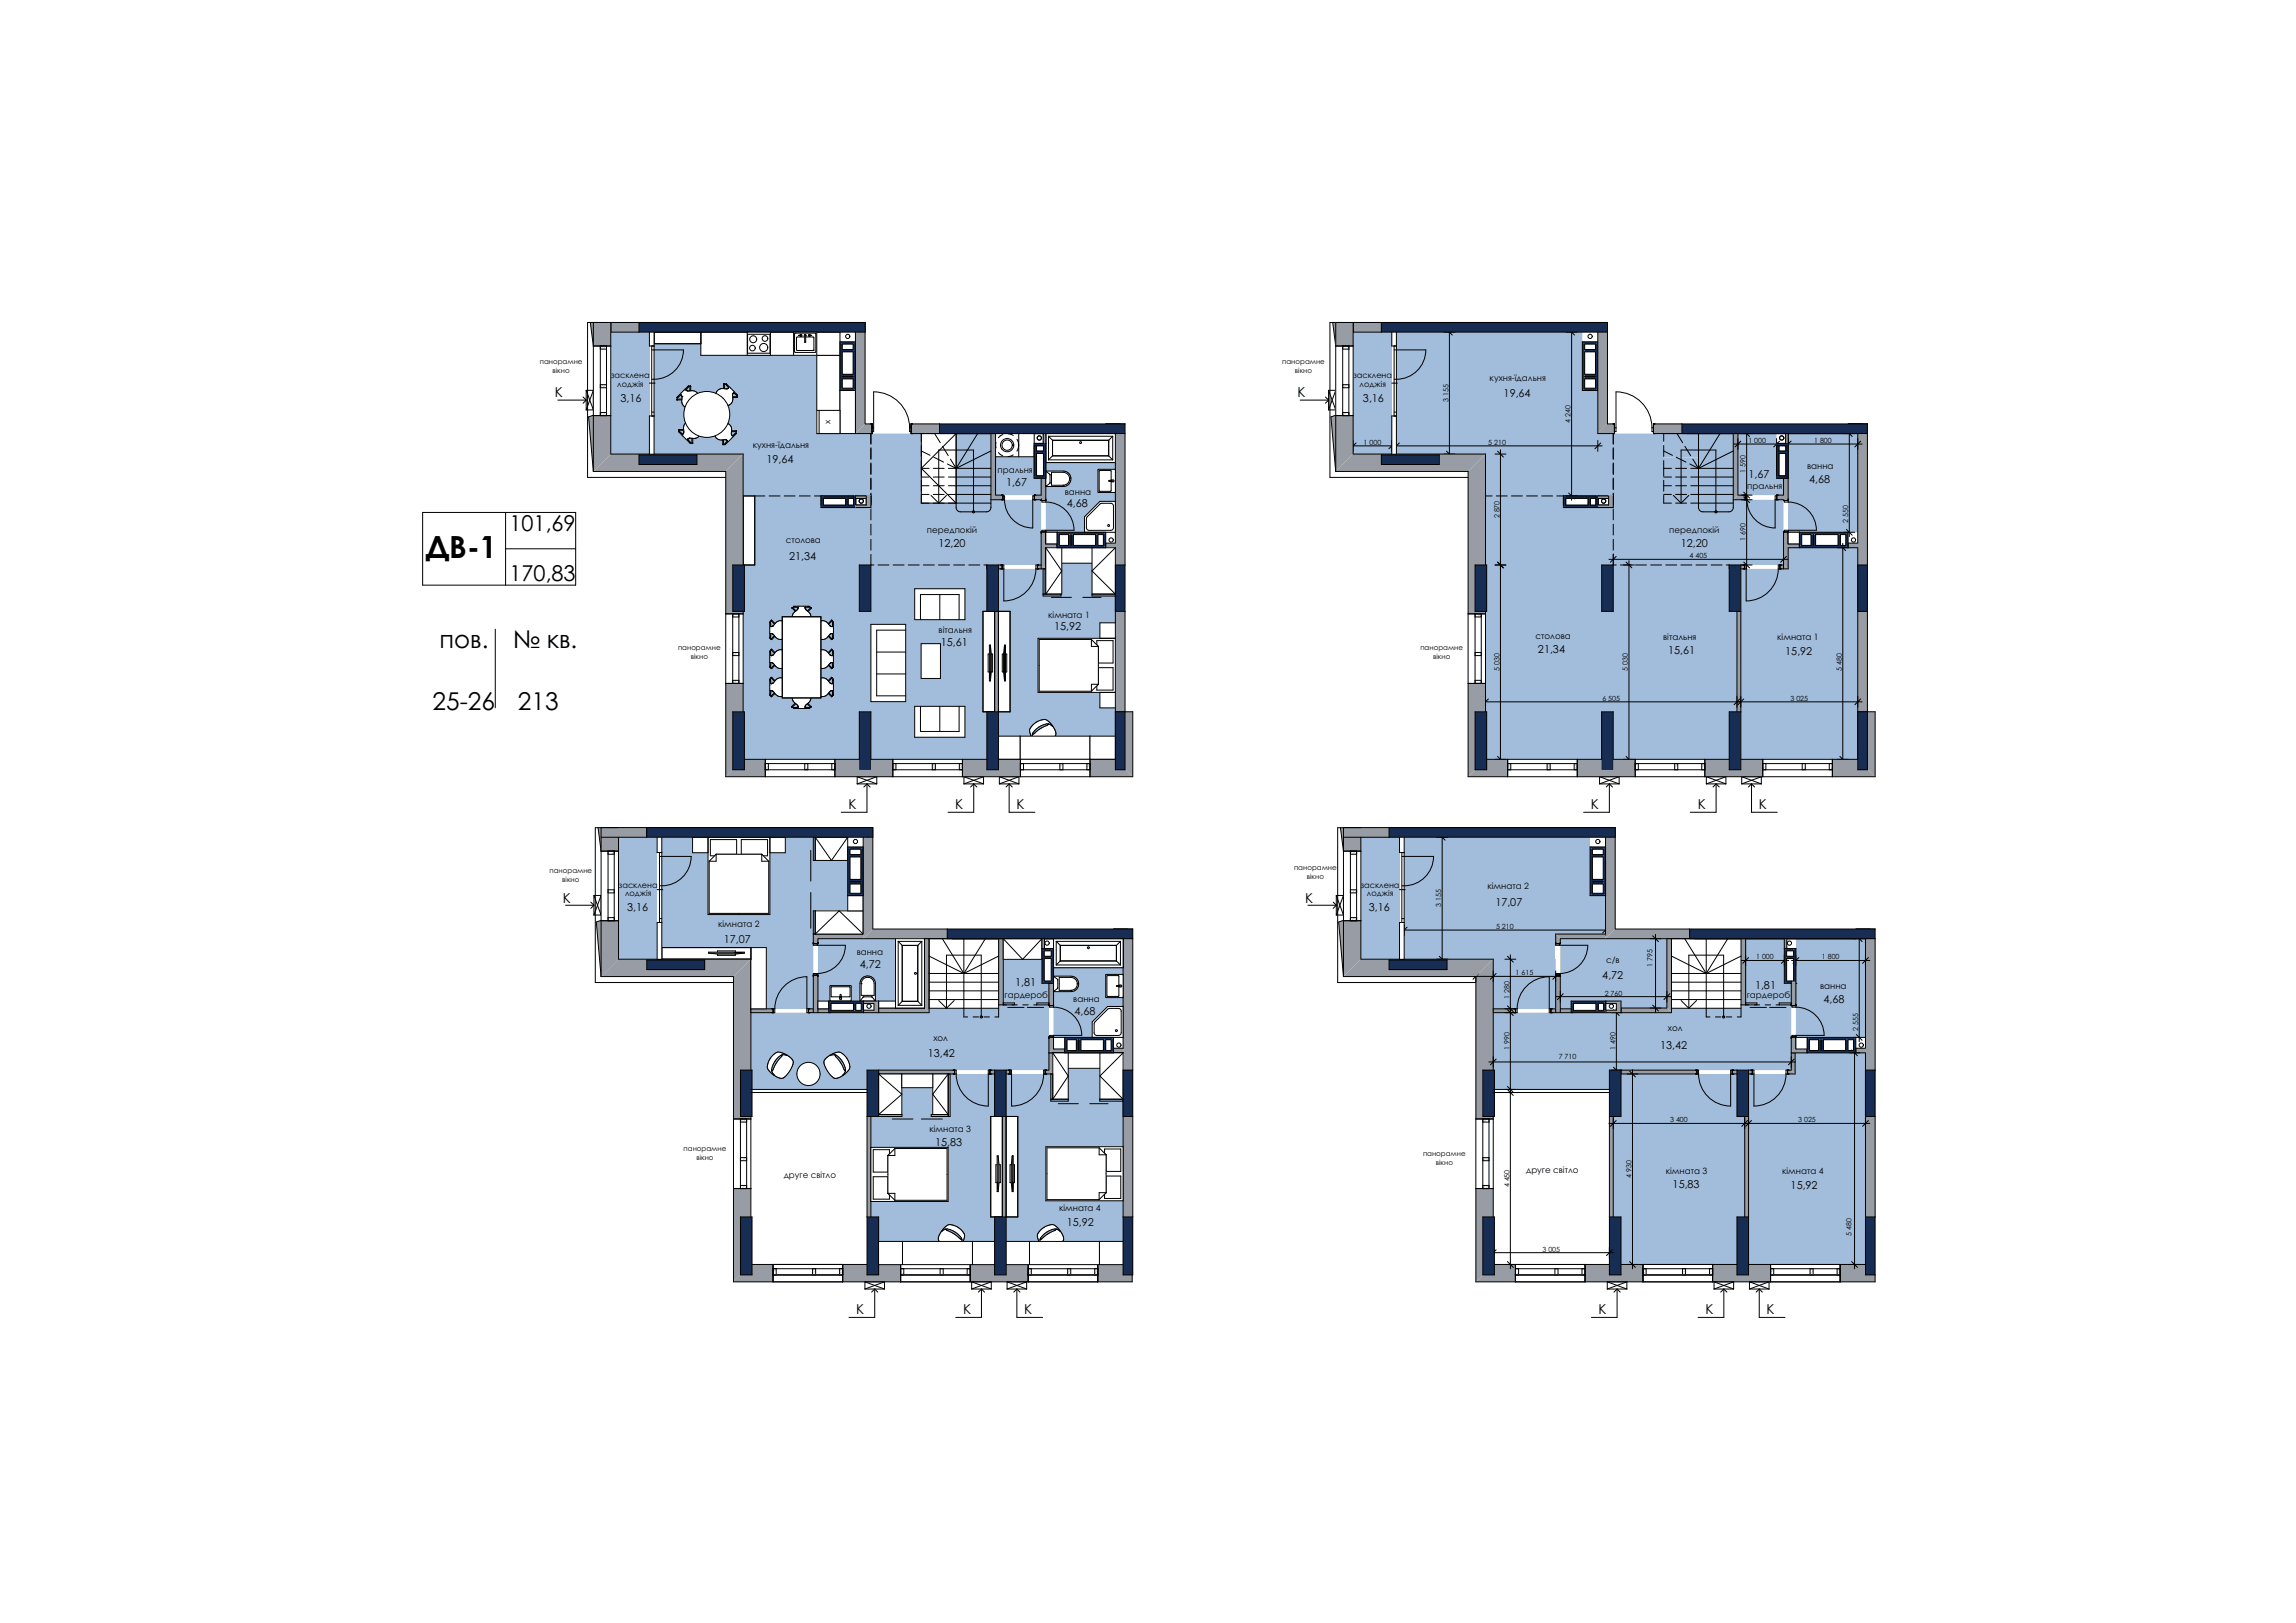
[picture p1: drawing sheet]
<svg xmlns="http://www.w3.org/2000/svg" width="594mm" height="420mm" viewBox="0 0 594 420" stroke-linecap="round" stroke-linejoin="round" font-family="sans-serif">
<defs><g id="words">
<text font-size="7.9" x="110.1" y="144.4">ДВ-1</text>
<g font-size="6.4">
<text x="113.7" y="167.6">пов.</text>
<text x="132.7" y="167.6">№ кв.</text>
<text x="111.9" y="183.8">25-26</text>
<text x="134" y="183.8">213</text>
</g>
<g font-size="5.6">
<text x="131.8" y="137.5">101,69</text>
<text x="131.8" y="150.2">170,83</text>
</g>
<g font-size="3.5">
<text x="143.6" y="102.9">К</text>
<text x="335.6" y="102.9">К</text>
<text x="219.5" y="209.4">К</text>
<text x="247.1" y="209.4">К</text>
<text x="263" y="209.4">К</text>
<text x="411.6" y="209.4">К</text>
<text x="439.2" y="209.4">К</text>
<text x="455" y="209.4">К</text>
<text x="145.6" y="233.6">К</text>
<text x="337.6" y="233.6">К</text>
<text x="221.5" y="340.1">К</text>
<text x="249.1" y="340.1">К</text>
<text x="265" y="340.1">К</text>
<text x="413.6" y="340.1">К</text>
<text x="441.2" y="340.1">К</text>
<text x="457" y="340.1">К</text>
</g>
<g font-size="2.8">
<text x="160.6" y="103.9">3,16</text>
<text x="352.6" y="103.9">3,16</text>
<text x="389" y="102.7">19,64</text>
<text x="198.3" y="119.8">19,64</text>
<text x="260.3" y="125.7">1,67</text>
<text x="452.3" y="123.6">1,67</text>
<text x="468" y="125">4,68</text>
<text x="276" y="131.2">4,68</text>
<text x="242.8" y="141.6">12,20</text>
<text x="434.8" y="141.6">12,20</text>
<text x="204.1" y="144.8">21,34</text>
<text x="243.4" y="167.1">15,61</text>
<text x="272.7" y="163">15,92</text>
<text x="397.9" y="169">21,34</text>
<text x="431.5" y="169.4">15,61</text>
<text x="461.9" y="169.4">15,92</text>
<text x="162.2" y="235.8">3,16</text>
<text x="354.1" y="235.7">3,16</text>
<text x="386.9" y="234.4">17,07</text>
<text x="187.2" y="243.9">17,07</text>
<text x="222.4" y="250.5">4,72</text>
<text x="262.7" y="255.2">1,81</text>
<text x="414.5" y="253.4">4,72</text>
<text x="454" y="255.9">1,81</text>
<text x="278" y="262.6">4,68</text>
<text x="471.8" y="259.6">4,68</text>
<text x="240.1" y="273.6">13,42</text>
<text x="429.5" y="271.4">13,42</text>
<text x="241.9" y="296.6">15,83</text>
<text x="432.7" y="307.4">15,83</text>
<text x="463.3" y="307.6">15,92</text>
<text x="276" y="317.2">15,92</text>
</g>
<g font-size="2.3">
<text x="385.4" y="98.5">кухня-їдальня</text>
<text x="194.8" y="116">кухня-їдальня</text>
<text x="258.1" y="122.4">пральня</text>
<text x="467.5" y="121.4">ванна</text>
<text x="275.5" y="128.1">ванна</text>
<text x="452.1" y="126.6">пральня</text>
<text x="239.8" y="137.8">передпокій</text>
<text x="431.9" y="137.8">передпокій</text>
<text x="203.3" y="140.6">столова</text>
<text x="271.2" y="159.8">кімната 1</text>
<text x="242.8" y="163.7">вітальня</text>
<text x="397.3" y="165.4">столова</text>
<text x="430.3" y="165.7">вітальня</text>
<text x="459.8" y="165.7">кімната 1</text>
<text x="384.8" y="230">кімната 2</text>
<text x="185.8" y="240">кімната 2</text>
<text x="221.6" y="247">ванна</text>
<text x="415.5" y="249.2">с/в</text>
<text x="470.9" y="255.9">ванна</text>
<text x="259.9" y="258.2">гардероб</text>
<text x="277.7" y="259.2">ванна</text>
<text x="451.9" y="258.2">гардероб</text>
<text x="241.5" y="269.3">хол</text>
<text x="431.5" y="266.8">хол</text>
<text x="240.4" y="292.9">кімната 3</text>
<text x="202.8" y="304.9">друге світло</text>
<text x="394.8" y="303.6">друге світло</text>
<text x="430.9" y="303.7">кімната 3</text>
<text x="461.1" y="303.9">кімната 4</text>
<text x="274" y="313.5">кімната 4</text>
</g>
<g font-size="2.1">
<text x="158.1" y="97.9">засклена</text>
<text x="159.7" y="100.1">лоджія</text>
<text x="350.1" y="97.9">засклена</text>
<text x="351.7" y="100.1">лоджія</text>
<text x="160.1" y="229.7">засклена</text>
<text x="161.7" y="231.9">лоджія</text>
<text x="352.1" y="229.7">засклена</text>
<text x="353.6" y="231.9">лоджія</text>
</g>
<g font-size="1.8">
<text x="139.7" y="94.1">панорамне</text>
<text x="331.7" y="94.1">панорамне</text>
<text x="143" y="96.5">вікно</text>
<text x="335" y="96.5">вікно</text>
<text x="374.7" y="104" transform="rotate(-90 374.7 104)">3 155</text>
<text x="406.3" y="109.4" transform="rotate(-90 406.3 109.4)">4 240</text>
<text x="352.8" y="115.1">1 000</text>
<text x="385" y="115.1">5 210</text>
<text x="452.3" y="114.6">1 000</text>
<text x="469.3" y="114.6">1 800</text>
<text x="451.6" y="122.5" transform="rotate(-90 451.6 122.5)">1 590</text>
<text x="387.9" y="134.1" transform="rotate(-90 387.9 134.1)">2 870</text>
<text x="478.2" y="135.4" transform="rotate(-90 478.2 135.4)">2 550</text>
<text x="451.6" y="140.1" transform="rotate(-90 451.6 140.1)">1 690</text>
<text x="437.1" y="144.5">4 405</text>
<text x="175.4" y="168.2">панорамне</text>
<text x="178.7" y="170.5">вікно</text>
<text x="367.5" y="168.2">панорамне</text>
<text x="370.8" y="170.5">вікно</text>
<text x="387.9" y="173.6" transform="rotate(-90 387.9 173.6)">5 030</text>
<text x="421.2" y="173.6" transform="rotate(-90 421.2 173.6)">5 030</text>
<text x="476.5" y="173.6" transform="rotate(-90 476.5 173.6)">5 480</text>
<text x="414.6" y="181.4">6 505</text>
<text x="463.2" y="181.4">3 025</text>
<text x="142.2" y="226">панорамне</text>
<text x="334.8" y="225.2">панорамне</text>
<text x="338.1" y="227.6">вікно</text>
<text x="145.5" y="228.3">вікно</text>
<text x="372.8" y="234.7" transform="rotate(-90 372.8 234.7)">3 155</text>
<text x="387" y="240.4">5 210</text>
<text x="427.6" y="250.3" transform="rotate(-90 427.6 250.3)">1 795</text>
<text x="454.3" y="248.3">1 000</text>
<text x="471.3" y="248.3">1 800</text>
<text x="378" y="252.4">450</text>
<text x="392.1" y="252.4">1 615</text>
<text x="415.2" y="257.7">2 760</text>
<text x="390.5" y="258.5" transform="rotate(-90 390.5 258.5)">1 280</text>
<text x="480.7" y="266.7" transform="rotate(-90 480.7 266.7)">2 555</text>
<text x="390.5" y="271.8" transform="rotate(-90 390.5 271.8)">1 990</text>
<text x="403.3" y="274.1">7 710</text>
<text x="417.9" y="271.8" transform="rotate(-90 417.9 271.8)">1 490</text>
<text x="432.1" y="290.5">3 400</text>
<text x="465.2" y="290.5">3 025</text>
<text x="176.9" y="297.7">панорамне</text>
<text x="368.1" y="299.2">панорамне</text>
<text x="180.2" y="300.1">вікно</text>
<text x="371.4" y="301.5">вікно</text>
<text x="422.1" y="304.9" transform="rotate(-90 422.1 304.9)">4 930</text>
<text x="390.5" y="307.3" transform="rotate(-90 390.5 307.3)">4 450</text>
<text x="399.1" y="323.9">3 005</text>
<text x="479" y="319.8" transform="rotate(-90 479 319.8)">5 480</text>
</g>
<text font-size="1.6" x="214.8" y="109.7" transform="rotate(-90 214.8 109.7)">Х</text>
</g></defs>
<g fill="#a1bddb">
<path d="M272.6 242.9h18v25.6h-15.1v2.8h-2.9z" fill-rule="evenodd"/>
<path d="M227.3 277.9h30v11h2v26h-2v12.3h-30v-12.3h-2v-26h2z" fill-rule="evenodd"/>
<path d="M260.3 277.9h12.1v-5.4h18.2v54.8l-30.3-.1z" fill-rule="evenodd"/>
<path d="M464.6 242.9h18v25.6h-15.1v2.8h-2.9z" fill-rule="evenodd"/>
<path d="M419.4 277.9h30v11h2v26h-2v12.3h-30v-12.3h-2v-26h2z" fill-rule="evenodd"/>
<path d="M452.4 277.9h12v-5.4h18.2v54.8l-30.2-.1z" fill-rule="evenodd"/>
<path d="M258.3 147.2h12.1v-5.5h18.2v54.8h-30.3z" fill-rule="evenodd"/>
<path d="M192.3 128.3h20.1v3h12.9v14.9h-3v12h3v26h-3v12.3h-29.7v-12.3h-.3v-26h.3v-12h-.3z" fill-rule="evenodd"/>
<path d="M225.3 112.2h13.1v6.1h9v-6.1h9v17.1h13v16.9h-44.1z" fill-rule="evenodd"/>
<path d="M270.6 112.2h18v25.5h-15.1v2.8h-2.9z" fill-rule="evenodd"/>
<path d="M257.6 112.2h10v11.5h1.8v4.4h-11.8z" fill-rule="evenodd"/>
<path d="M169.2 86h48.1v15.1h4v11.1h4v16.1h-33v-10.8h-23.1z" fill-rule="evenodd"/>
<path d="M450.4 147.2h12v-5.5h18.2v54.8h-30.2z" fill-rule="evenodd"/>
<path d="M384.3 128.3h20.2v3h12.9v14.9h-3v12h3v26h-3v12.3h-29.8v-12.3h-.3v-26h.3v-12h-.3z" fill-rule="evenodd"/>
<path d="M417.4 112.2h13v6.1h9v-6.1h9v17.1h13v16.9h-44z" fill-rule="evenodd"/>
<path d="M462.6 112.2h18v25.5h-15.1v2.8h-2.9z" fill-rule="evenodd"/>
<path d="M449.6 112.2h10v11.5h1.8v4.4h-11.8z" fill-rule="evenodd"/>
<path d="M361.3 86h48.1v15.1h4v11.1h4v16.1h-33.1v-10.8h-23z" fill-rule="evenodd"/>
</g>
<path d="M224.6 214.2v8.7M416.6 214.2v8.7" fill="none" stroke="#000" stroke-width=".26"/>
<g fill="none" stroke="#000" stroke-width=".26">
<path d="M222.6 83.5v8.7M414.6 83.5v8.7M225.3 112.2v2.8M225.3 115.9v3M225.3 119.8v3M417.4 112.2v2.8M417.4 115.9v3M417.4 119.8v3M225.3 123.7v3M225.3 127.6v3M225.3 131.7v2.8M225.3 135.6v2.9"/>
<path d="M225.3 139.6v2.8M417.4 123.7v3M417.4 127.6v3M417.4 131.7v2.8M417.4 135.6v2.9M417.4 139.6v2.8M225.3 143.5v2.7M417.4 143.5v2.7"/>
</g>
<g fill="#a1bddb">
<path d="M194.3 262.1h46.1v-1.2h18v-.9h13v16.9h-47.1v5h-29.7v-5h-.3z" fill-rule="evenodd"/>
<path d="M171.2 216.7h48.1v15.1h4v9.9h-12.9v19.4h-16.1v-12.9h-23.1z" fill-rule="evenodd"/>
<path d="M211.6 242.9h27.6v18h-11.9v-1.8h-12.9v2h-2.8z" fill-rule="evenodd"/>
<path d="M160 216.7h10v31.5h-10z" fill-rule="evenodd"/>
<path d="M386.3 262.1h46.1v-1.2h18v-.9h13v16.9h-47v5h-29.8v-5h-.3z" fill-rule="evenodd"/>
<path d="M363.3 216.7h48.1v15.1h4v9.9h-12.9v19.4h-16.2v-12.9h-23z" fill-rule="evenodd"/>
<path d="M403.7 242.9h27.5v18h-11.8v-1.8h-12.9v2h-2.8z" fill-rule="evenodd"/>
<path d="M451.6 242.9h10v11.6h1.8v5.5h-11.8z" fill-rule="evenodd"/>
<path d="M352.1 216.7h10v31.5h-10z" fill-rule="evenodd"/>
<path d="M158 86h10v31.5h-10z" fill-rule="evenodd"/>
<path d="M259.6 242.9h10v11.6h1.8v5.5h-11.8z" fill-rule="evenodd"/>
<path d="M225.3 146.2h30v12h2v26h-2v12.3h-30z" fill-rule="evenodd"/>
<path d="M350.1 86h10v31.5h-10z" fill-rule="evenodd"/>
<path d="M417.4 146.2h30v12h2v26h-2v12.3h-30z" fill-rule="evenodd"/>
</g>
<path d="M154.3 238.6l3.1-1.1-1.9 15.2z" fill="#989da5"/>
<path d="M154.3 238.6l3.1-1.1-1.9 15.2z" fill="none" stroke="#000" stroke-width=".26"/>
<path d="M154.7 214.2h1.9l-1.1 6.1z" fill="#989da5"/>
<path d="M154.7 214.2h1.9l-1.1 6.1z" fill="none" stroke="#000" stroke-width=".26"/>
<path d="M346.3 238.6l3.1-1.1-1.8 15.2z" fill="#989da5"/>
<path d="M346.3 238.6l3.1-1.1-1.8 15.2z" fill="none" stroke="#000" stroke-width=".26"/>
<path d="M346.8 214.2h1.8l-1 6.1z" fill="#989da5"/>
<path d="M346.8 214.2h1.8l-1 6.1z" fill="none" stroke="#000" stroke-width=".26"/>
<path d="M402.5 244.7h1.2v3.6h-1.2z" fill-rule="evenodd" fill="#fff"/>
<path d="M152.3 107.9l3.1-1.1-1.9 15.2z" fill="#989da5"/>
<path d="M152.3 107.9l3.1-1.1-1.9 15.2z" fill="none" stroke="#000" stroke-width=".26"/>
<path d="M152.7 83.5h1.9l-1.1 6z" fill="#989da5"/>
<path d="M152.7 83.5h1.9l-1.1 6z" fill="none" stroke="#000" stroke-width=".26"/>
<path d="M344.3 107.9l3.1-1.1-1.8 15.2z" fill="#989da5"/>
<path d="M344.3 107.9l3.1-1.1-1.8 15.2z" fill="none" stroke="#000" stroke-width=".26"/>
<path d="M344.8 83.5h1.9l-1.1 6z" fill="#989da5"/>
<path d="M344.8 83.5h1.9l-1.1 6z" fill="none" stroke="#000" stroke-width=".26"/>
<path d="M430.4 112.2h9.3v6.1h-9.3z" fill-rule="evenodd" fill="#a1bddb"/>
<path d="M269.3 318.3l1.3-.9a2.39 2.39 0 0 1 3.6 1l.1 .2a2.14 2.14 0 0 1 .1 3.3l-1.9 1.2a1.95 1.95 0 0 1-3.1-.8l-.3-.4a2.57 2.57 0 0 1 .2-3.6zM269.8 319.7l-.6 .6-.1 .4h.2a13.7 13.7 0 0 1 3.9-2.5l.1-.1a5.1 5.1 0 0 0-3.5 1.6z" fill-rule="evenodd" fill="#fff"/>
<path d="M273 318.3l-1.9 1-1.7 1.3M273 318.3h.1M273.3 318.1l-.3 .2M273.3 318.1a4.9 4.9 0 0 0-4.2 2.7l.1 1.2M273.3 318.1l1.1 .6M274.4 318.7a2.11 2.11 0 0 1-.4 3.5l-1.5 .9a1.95 1.95 0 0 1-3.1-.8l-.2-.3M274.4 318.7l-.1-.1a2.61 2.61 0 0 0-3.7-1.2l-1 .6a2.39 2.39 0 0 0-.6 3.7l.2 .3M269.4 320.6l-.3 .1M269.4 320.6h.1" fill="none" stroke="#000" stroke-width=".26"/>
<path d="M244.2 317.8a2.12 2.12 0 0 1 3.2-.4l.9 .6a2.39 2.39 0 0 1 .6 3.7l-.1 .2a2.14 2.14 0 0 1-3 1.4l-1.9-1.1a1.95 1.95 0 0 1-.6-3.2zM244.7 318.1v.1a13.7 13.7 0 0 1 4 2.5h.1a5 5 0 0 0-4.1-2.6z" fill-rule="evenodd" fill="#fff"/>
<path d="M243.5 318.7a2.11 2.11 0 0 0 .4 3.5l1.5 .9a1.95 1.95 0 0 0 3.2-.8l.2-.3M243.5 318.7l.1-.1a2.61 2.61 0 0 1 3.8-1.2l.9 .6a2.39 2.39 0 0 1 .6 3.7l-.1 .3M243.5 318.7h.1a1.85 1.85 0 0 1 2.7-.3l.8 .4a4.2 4.2 0 0 1 1.7 1.9M244.7 318.1l.2 .2M244.9 318.3h.1M244.9 318.3l1.9 1 1.7 1.3M248.5 320.6h.1M248.5 320.6l.3 .1M248.8 320.7v1.3" fill="none" stroke="#000" stroke-width=".26"/>
<path d="M213.8 273.8a5 5 0 0 1 3.7-1.4 4.3 4.3 0 0 1 2.2 4.3 5.5 5.5 0 0 1-3.7 2.4 5.9 5.9 0 0 1-2.8-4.5zM216 273v.1a13.7 13.7 0 0 1 2.6 4l.1 .1a5 5 0 0 0-2.7-4.2z" fill-rule="evenodd" fill="#fff"/>
<path d="M214.7 273.1a2.11 2.11 0 0 0-1.1 3.3l1 1.5a1.95 1.95 0 0 0 3.2 .6l.3-.2M214.7 273.1l.2-.1a2.61 2.61 0 0 1 3.9 .5l.6 .9a2.39 2.39 0 0 1-1 3.6l-.3 .3M216 273v.1a14 14 0 0 1 2.6 4l.1 .1M216 273a5 5 0 0 1 2.7 4.2M216 273l-1.3 .1M218.7 277.2l-.6 1.1" fill="none" stroke="#000" stroke-width=".26"/>
<path d="M199.9 273.1a2.64 2.64 0 0 1 3.7 0 2.11 2.11 0 0 1 1.1 3.3l-.9 1.5a1.95 1.95 0 0 1-3.2 .6l-.5-.3a2.61 2.61 0 0 1-1.1-3.8zM201.3 273.7l-.9 1a4.2 4.2 0 0 0-.7 2.5l.1-.1a13.7 13.7 0 0 1 2.5-4l.1-.1-.5 .1z" fill-rule="evenodd" fill="#fff"/>
<path d="M199.7 277.2l.6 1.1M199.9 276.9l-.2 .3M199.9 276.9h.1M202.3 273.3l-1.4 1.7-1 1.9M202.3 273.3h.1M202.4 273l-.1 .3M202.4 273a5 5 0 0 0-2.7 4.2M202.4 273l1.2 .1M202.4 273h.1M203.6 273.1a2.11 2.11 0 0 1 1.1 3.3l-.9 1.5a1.95 1.95 0 0 1-3.2 .6l-.3-.2M203.6 273.1l-.1-.1a2.61 2.61 0 0 0-3.9 .5l-.6 .9a2.27 2.27 0 0 0 .8 3.5l.5 .4" fill="none" stroke="#000" stroke-width=".26"/>
<path d="M267.3 187.6l1.3-1a2.39 2.39 0 0 1 3.6 1.1l.1 .1a2.14 2.14 0 0 1 .1 3.4l-1.9 1.2a1.95 1.95 0 0 1-3.1-.8l-.3-.4a2.57 2.57 0 0 1 .2-3.6zM267.8 189l-.6 .6-.1 .4h.2a13.7 13.7 0 0 1 3.9-2.5l.1-.2a5.1 5.1 0 0 0-3.5 1.7z" fill-rule="evenodd" fill="#fff"/>
<path d="M267.1 190l.1 1.3M271 187.6l-1.9 1-2 1.4M271 187.6h.1M271.3 187.3l-.3 .3M271.3 187.3a5 5 0 0 0-4.2 2.7M271.3 187.3l1.1 .7M272.4 188a2.11 2.11 0 0 1-.4 3.5l-1.5 .9a1.95 1.95 0 0 1-3.1-.8l-.2-.3M272.4 188l-.1-.2a2.61 2.61 0 0 0-3.7-1.2l-1 .7a2.39 2.39 0 0 0-.6 3.7l.2 .3" fill="none" stroke="#000" stroke-width=".26"/>
<path d="M246.3 242.9h41.8M288.1 240.4h5" fill="none" stroke="#989da5" stroke-width=".26"/>
<path d="M246.3 242.9h41.8M288.1 240.4h5" fill="none" stroke="#000" stroke-width=".26"/>
<path d="M225.8 240.4h19.3v2.5h45.5h-67.3z" fill-rule="evenodd" fill="#989da5"/>
<path d="M223.3 242.9h67.3M225.8 240.4h19.3" fill="none" stroke="#000" stroke-width=".26"/>
<path d="M224.3 288.9h1v26h-1z" fill-rule="evenodd" fill="#989da5"/>
<path d="M224.3 288.9v26M225.3 288.9v26" fill="none" stroke="#000" stroke-width=".26"/>
<g fill="#989da5">
<path d="M260.3 314.9v.2z"/>
<path d="M259.3 288.9h1v26h-1z" fill-rule="evenodd"/>
</g>
<path d="M259.3 314.9v-26h1v26.2" fill="none" stroke="#000" stroke-width=".26"/>
<path d="M193.1 260.9h1z" fill-rule="evenodd" fill="#989da5"/>
<path d="M193.1 260.9h1M193.1 260.9h.1M194.1 260.9h.1" fill="none" stroke="#000" stroke-width=".26"/>
<g fill="#989da5">
<path d="M227.3 276.9h19.7v1h-19.7z" fill-rule="evenodd"/>
<path d="M256.1 276.9h1.2v1h-1.2z" fill-rule="evenodd"/>
<path d="M260.3 276.9h1v1h-1z" fill-rule="evenodd"/>
<path d="M270.4 276.9h1l1 1h-2z" fill-rule="evenodd"/>
</g>
<path d="M227.3 276.9h19.7v1h-19.7zM247.4 277.9a8.3 8.3 0 0 0 8.3 8.3M257.3 276.9h-1.2v1h1.2M260.3 276.9h1v1h-1M271.4 276.9h-1v1h2" fill="none" stroke="#000" stroke-width=".26"/>
<g fill="#fff">
<path d="M247 276.9h.4v1h-.4z" fill-rule="evenodd"/>
<path d="M255.7 276.9h.4v1h-.4z" fill-rule="evenodd"/>
</g>
<path d="M246.6 276.9h.8v1h-.8M247 276.9v1M255.7 277.9h.7M256.1 276.9v1M256.4 276.9h-.7v9.3M270 277.9a8.3 8.3 0 0 1-8.3 8.3" fill="none" stroke="#000" stroke-width=".26"/>
<g fill="#fff">
<path d="M270 276.9h.4v1h-.4z" fill-rule="evenodd"/>
<path d="M261.3 276.9h.4v1h-.4z" fill-rule="evenodd"/>
</g>
<path d="M260.9 276.9h.8v9.3M260.9 277.9h.8M261.3 276.9v1M270.4 276.9v1M270.8 276.9h-.8v1h.8" fill="none" stroke="#000" stroke-width=".26"/>
<path d="M290.6 242.9h2.5v34h-2.5v12h2.5v26l-2.5 .1z" fill-rule="evenodd" fill="#989da5"/>
<path d="M246.3 242.9h41.8M288.1 240.4h3.7M290.6 242.9v28.4M293.1 242.9v34M290.6 272.5v42.5M293.1 288.9v26" fill="none" stroke="#000" stroke-width=".26"/>
<path d="M246.3 242.9h41.8M288.1 240.4h3.7" fill="none" stroke="#989da5" stroke-width=".26"/>
<g fill="#989da5">
<path d="M271.4 254.5h1.2v5.7h-1.2z" fill-rule="evenodd"/>
<path d="M271.4 268.3h1.2v3l-1.2 1.2z" fill-rule="evenodd"/>
</g>
<path d="M271.4 254.5h1.2v5.7h-1.2zM272.6 260.6a7.3 7.3 0 0 1 7.3 7.3M272.6 271.3v-3h-1.2v4.2" fill="none" stroke="#000" stroke-width=".26"/>
<g fill="#fff">
<path d="M271.6 260.2h1v.4h-1z" fill-rule="evenodd"/>
<path d="M271.6 267.9h1v.4h-1z" fill-rule="evenodd"/>
</g>
<path d="M271.4 259.9v.3h1.2M272.6 259.9v.7h-1v-.4M272.6 267.9v.8M272.6 268.3h-1.2v.4M279.9 267.9h-8.3v.4" fill="none" stroke="#000" stroke-width=".26"/>
<path d="M288.1 271.3h2.5v1.2h-2.5z" fill-rule="evenodd" fill="#989da5"/>
<path d="M290.6 271.3h-2.5v1.2h2.5" fill="none" stroke="#000" stroke-width=".26"/>
<path d="M271.4 272.5h1v5.4l-1-1z" fill-rule="evenodd" fill="#989da5"/>
<path d="M271.4 276.9v-4.4h1v5.4" fill="none" stroke="#000" stroke-width=".26"/>
<path d="M271.4 272.5l1.2-1.2h2.9v1.2z" fill-rule="evenodd" fill="#989da5"/>
<path d="M272.6 271.3h2.9v1.2h-4.1" fill="none" stroke="#000" stroke-width=".26"/>
<path d="M258.4 242.9h1.2v17.1h-1.2z" fill-rule="evenodd" fill="#989da5"/>
<path d="M258.4 242.9h1.2v17.1h-1.2z" fill="none" stroke="#000" stroke-width=".26"/>
<g fill="#989da5">
<path d="M189.8 252.7l4.5-4.5v28.7h-2.7v12h2.7v.7h-4.5z" fill-rule="evenodd"/>
<path d="M189.8 307.6h4.5v7.3h-2.7v15l-1.8 1.8z" fill-rule="evenodd"/>
</g>
<path d="M189.8 289.6h4.5v18h-4.5z" fill-rule="evenodd" fill="#fff"/>
<path d="M189.8 252.7v79M194.3 248.2v28.7M189.8 289.6h4.5M194.3 288.9v26M189.8 307.6h4.5" fill="none" stroke="#000" stroke-width=".26"/>
<g fill="#fff">
<path d="M191.6 289.6h1.6v18h-1.6z" fill-rule="evenodd"/>
<path d="M191.6 299.6h1.6v.8h-1.6z" fill-rule="evenodd"/>
</g>
<path d="M192.9 299.6l-.8 .8M193.2 300l-.4 .4" fill="none" stroke="#fc9" stroke-width=".26"/>
<path d="M191.6 289.6h1.6v.8h-1.6z" fill-rule="evenodd" fill="#fff"/>
<path d="M192.3 289.6l-.7 .7M193 289.6l-.8 .8M193.2 290.1l-.3 .3" fill="none" stroke="#fc9" stroke-width=".26"/>
<path d="M191.6 306.8h1.6v.8h-1.6z" fill-rule="evenodd" fill="#fff"/>
<path d="M192.7 306.8l-.8 .8M193.2 307.1l-.5 .5" fill="none" stroke="#fc9" stroke-width=".26"/>
<path d="M189.8 289.6h4.5M191.6 289.6v18M191.6 299.6h1.6M191.6 290.4h1.6M193.2 289.6v18M189.8 307.6h4.5M191.6 300.4h1.6M191.6 306.8h1.6" fill="none" stroke="#000" stroke-width=".26"/>
<g fill="#989da5">
<path d="M189.8 331.7l1.8-1.8h3v-2.7h5.4v4.5z" fill-rule="evenodd"/>
<path d="M218 327.2h6.3v2.7h3v-2.7h5.7v4.5h-15z" fill-rule="evenodd"/>
<path d="M251 327.2h6.3v2.7h3v-2.7h5.7v4.5h-15z" fill-rule="evenodd"/>
<path d="M284 327.2h6.6v2.7h2.3v1.8h-8.9z" fill-rule="evenodd"/>
</g>
<g fill="#fff">
<path d="M200 327.2h18v4.5h-18z" fill-rule="evenodd"/>
<path d="M233 327.2h18v4.5h-18z" fill-rule="evenodd"/>
<path d="M266 327.2h18v4.5h-18z" fill-rule="evenodd"/>
<path d="M266 327.2h18v4.5h-18z" fill-rule="evenodd"/>
<path d="M233 327.2h18v4.5h-18z" fill-rule="evenodd"/>
<path d="M200 327.2h18v4.5h-18z" fill-rule="evenodd"/>
</g>
<path d="M194.6 327.2h29.7M200 327.2v4.5M218 327.2v4.5M227.3 327.2h5.7v4.5h-43.2M257.3 327.2h-6.3v4.5h15v-4.5h-5.7M290.6 327.2h-6.6v4.5h8.9v-1.8" fill="none" stroke="#000" stroke-width=".26"/>
<g fill="#fff">
<path d="M200 328.3h18v1.6h-18z" fill-rule="evenodd"/>
<path d="M210.2 328.3h.8v1.6h-.8z" fill-rule="evenodd"/>
</g>
<path d="M210.8 328.3l-.6 .6M211 328.8l-.8 .8" fill="none" stroke="#fc9" stroke-width=".26"/>
<path d="M217.2 328.3h.8v1.6h-.8z" fill-rule="evenodd" fill="#fff"/>
<path d="M217.9 328.3l-.7 .7M218 328.9l-.8 .8" fill="none" stroke="#fc9" stroke-width=".26"/>
<path d="M200 328.3h.8v1.6h-.8z" fill-rule="evenodd" fill="#fff"/>
<path d="M200.2 328.3l-.2 .2M200.8 328.4l-.8 .8" fill="none" stroke="#fc9" stroke-width=".26"/>
<path d="M200 329.9h18M200 328.3h18M200 327.2v4.5M200.8 328.3v1.6M210.2 328.3v1.6M211 328.3v1.6M217.2 328.3v1.6M218 327.2v4.5M233 331.7h18M233 327.2h18" fill="none" stroke="#000" stroke-width=".26"/>
<g fill="#fff">
<path d="M233 328.3h18v1.6h-18z" fill-rule="evenodd"/>
<path d="M243.2 328.3h.8v1.6h-.8z" fill-rule="evenodd"/>
</g>
<path d="M243.3 328.3l-.1 .1M244 329.8l-.2 .1" fill="none" stroke="#fc9" stroke-width=".26"/>
<path d="M250.2 328.3h.8v1.6h-.8z" fill-rule="evenodd" fill="#fff"/>
<path d="M250.4 328.3l-.2 .2M251 329.8l-.1 .1" fill="none" stroke="#fc9" stroke-width=".26"/>
<path d="M233 328.3h.8v1.6h-.8z" fill-rule="evenodd" fill="#fff"/>
<path d="M233.8 329.3l-.6 .6" fill="none" stroke="#fc9" stroke-width=".26"/>
<path d="M233 329.9h18M233 328.3h18M233 327.2v4.5M233.8 328.3v1.6M243.2 328.3v1.6M244 328.3v1.6M250.2 328.3v1.6M251 327.2v4.5M266 331.7h18M266 327.2h18" fill="none" stroke="#000" stroke-width=".26"/>
<g fill="#fff">
<path d="M266 328.3h18v1.6h-18z" fill-rule="evenodd"/>
<path d="M276.2 328.3h.8v1.6h-.8z" fill-rule="evenodd"/>
</g>
<path d="M277 329.3l-.6 .6M277 328.6l-.8 .8" fill="none" stroke="#fc9" stroke-width=".26"/>
<path d="M283.2 328.3h.8v1.6h-.8z" fill-rule="evenodd" fill="#fff"/>
<path d="M284 329.3l-.6 .6M284 328.6l-.8 .8" fill="none" stroke="#fc9" stroke-width=".26"/>
<path d="M266 328.3h.8v1.6h-.8z" fill-rule="evenodd" fill="#fff"/>
<path d="M266.7 328.3l-.7 .7M266.8 329.6l-.3 .3M266.8 328.9l-.8 .8" fill="none" stroke="#fc9" stroke-width=".26"/>
<path d="M266 329.9h18M266 328.3h18M266 327.2h18v4.5h-18zM266.8 328.3v1.6M276.2 328.3v1.6M277 328.3v1.6M283.2 328.3v1.6" fill="none" stroke="#000" stroke-width=".26"/>
<path d="M266 329.9h18z" fill-rule="evenodd" fill="#fff"/>
<path d="M233 331.7h18M233 327.2h18M266 329.9h18M266 327.2v4.5M284 327.2v4.5" fill="none" stroke="#000" stroke-width=".26"/>
<path d="M233 329.9h18z" fill-rule="evenodd" fill="#fff"/>
<path d="M200 331.7h18M200 327.2h18M233 329.9h18M233 327.2v4.5M233 329.9h.1M251 327.2v4.5" fill="none" stroke="#000" stroke-width=".26"/>
<path d="M200 329.9h18z" fill-rule="evenodd" fill="#fff"/>
<path d="M200 329.9h18M200 327.2v4.5M218 327.2v4.5" fill="none" stroke="#000" stroke-width=".26"/>
<path d="M227.3 260.9h11.9l1.2 1.2h-13.1z" fill-rule="evenodd" fill="#989da5"/>
<path d="M239.2 260.9h-11.9v1.2h13.1" fill="none" stroke="#000" stroke-width=".26"/>
<path d="M239.2 242.9h1.2v19.2l-1.2-1.2z" fill-rule="evenodd" fill="#989da5"/>
<path d="M239.2 260.9v-18h1.2v19.2" fill="none" stroke="#000" stroke-width=".26"/>
<g fill="#989da5">
<path d="M194.3 261.1h5.7v1h-5.7z" fill-rule="evenodd"/>
<path d="M209.1 261.1h1.3v1h-1.3z" fill-rule="evenodd"/>
<path d="M210.4 261.1h1.2v1h-1.2z" fill-rule="evenodd"/>
<path d="M211.6 261.1h3.2v1h-3.2z" fill-rule="evenodd"/>
</g>
<path d="M208.7 252.8a8.3 8.3 0 0 0-8.3 8.3M194.3 261.1h5.7v1h-5.7zM210.4 262.1v-1h-1.3v1h5.7v-1h-3.2v1" fill="none" stroke="#000" stroke-width=".26"/>
<g fill="#fff">
<path d="M200 261.1h.4v1h-.4z" fill-rule="evenodd"/>
<path d="M208.7 261.1h.4v1h-.4z" fill-rule="evenodd"/>
</g>
<path d="M208.7 252.8v9.3h.8M199.7 261.1h.7v1h-.7M200 261.1v1M208.7 261.1h.8M209.1 261.1v1" fill="none" stroke="#000" stroke-width=".26"/>
<g fill="#989da5">
<path d="M210.4 252.3h1.2v8.8h-1.2z" fill-rule="evenodd"/>
<path d="M210.4 241.7l1.2 1.2v1.3h-1.2z" fill-rule="evenodd"/>
</g>
<path d="M210.4 241.7v2.5h1.2v-1.3M218.7 244.6a7.3 7.3 0 0 1-7.3 7.3M210.4 261.1v-8.8h1.2v8.8" fill="none" stroke="#000" stroke-width=".26"/>
<g fill="#fff">
<path d="M210.4 251.9h1v.4h-1z" fill-rule="evenodd"/>
<path d="M210.4 244.2h1v.4h-1z" fill-rule="evenodd"/>
</g>
<path d="M210.4 243.9v.7h8.3M210.4 252.3h1.2v.4M211.4 252.3v-.4h-1v.8M211.4 244.2v.4M211.6 243.9v.3h-1.2" fill="none" stroke="#000" stroke-width=".26"/>
<path d="M210.4 241.7h12.9v1.2h-11.7z" fill-rule="evenodd" fill="#989da5"/>
<path d="M210.4 241.7h12.9M211.6 242.9h11.7M480.1 242.9h-41.7M480.2 240.4h4.9" fill="none" stroke="#000" stroke-width=".26"/>
<path d="M438.4 242.9h41.7M480.2 240.4h4.9" fill="none" stroke="#989da5" stroke-width=".26"/>
<path d="M417.9 240.4h19.2v2.5h45.5h-67.2z" fill-rule="evenodd" fill="#989da5"/>
<path d="M415.4 242.9h67.2M417.9 240.4h19.2" fill="none" stroke="#000" stroke-width=".26"/>
<path d="M416.4 288.9h1v26h-1z" fill-rule="evenodd" fill="#989da5"/>
<path d="M416.4 288.9v26M417.4 288.9v26" fill="none" stroke="#000" stroke-width=".26"/>
<g fill="#989da5">
<path d="M452.4 314.9v.2z"/>
<path d="M451.4 288.9h1v26h-1z" fill-rule="evenodd"/>
</g>
<path d="M451.4 314.9v-26h1v26.2" fill="none" stroke="#000" stroke-width=".26"/>
<path d="M385.1 260.9h1z" fill-rule="evenodd" fill="#989da5"/>
<path d="M385.1 260.9h1M385.1 260.9h.1M386.1 260.9h.1" fill="none" stroke="#000" stroke-width=".26"/>
<g fill="#989da5">
<path d="M419.4 276.9h19.6v1h-19.6z" fill-rule="evenodd"/>
<path d="M448.1 276.9h1.3v1h-1.3z" fill-rule="evenodd"/>
<path d="M452.4 276.9h1v1h-1z" fill-rule="evenodd"/>
<path d="M462.5 276.9h.9l1 1h-1.9z" fill-rule="evenodd"/>
</g>
<path d="M419.4 276.9h19.6v1h-19.6zM439.4 277.9a8.3 8.3 0 0 0 8.3 8.3M449.4 276.9h-1.3v1h1.3M452.4 276.9h1v1h-1M463.4 276.9h-.9v1h1.9" fill="none" stroke="#000" stroke-width=".26"/>
<g fill="#fff">
<path d="M439 276.9h.4v1h-.4z" fill-rule="evenodd"/>
<path d="M447.7 276.9h.4v1h-.4z" fill-rule="evenodd"/>
</g>
<path d="M438.7 276.9h.7v1h-.7M439 276.9v1M447.7 277.9h.8M448.1 276.9v1M448.5 276.9h-.8v9.3M462.1 277.9a8.3 8.3 0 0 1-8.3 8.3" fill="none" stroke="#000" stroke-width=".26"/>
<g fill="#fff">
<path d="M462.1 276.9h.4v1h-.4z" fill-rule="evenodd"/>
<path d="M453.4 276.9h.4v1h-.4z" fill-rule="evenodd"/>
</g>
<path d="M453 276.9h.8v9.3M453 277.9h.8M453.4 276.9v1M462.5 276.9v1M462.8 276.9h-.7v1h.7" fill="none" stroke="#000" stroke-width=".26"/>
<path d="M482.6 242.9h2.5v34h-2.5v12h2.5v26l-2.5 .1z" fill-rule="evenodd" fill="#989da5"/>
<path d="M480.2 240.4h3.7M480.2 242.9h-41.8M482.6 242.9v28.4M485.1 242.9v34M482.6 272.5v42.5M485.1 288.9v26" fill="none" stroke="#000" stroke-width=".26"/>
<path d="M438.4 242.9h41.8M480.2 240.4h3.7" fill="none" stroke="#989da5" stroke-width=".26"/>
<g fill="#989da5">
<path d="M463.4 254.5h1.2v5.7h-1.2z" fill-rule="evenodd"/>
<path d="M463.4 268.3h1.2v3l-1.2 1.2z" fill-rule="evenodd"/>
</g>
<path d="M463.4 254.5v5.7h1.2v-5.7M464.6 260.6a7.3 7.3 0 0 1 7.3 7.3M464.6 271.3v-3h-1.2v4.2" fill="none" stroke="#000" stroke-width=".26"/>
<g fill="#fff">
<path d="M463.6 260.2h1v.4h-1z" fill-rule="evenodd"/>
<path d="M463.6 267.9h1v.4h-1z" fill-rule="evenodd"/>
</g>
<path d="M463.4 259.9v.3h1.2M464.6 259.9v.7h-1v-.4M464.6 267.9v.8M464.6 268.3h-1.2v.4M471.9 267.9h-8.3v.4" fill="none" stroke="#000" stroke-width=".26"/>
<path d="M480.1 271.3h2.5v1.2h-2.5z" fill-rule="evenodd" fill="#989da5"/>
<path d="M482.6 271.3h-2.5v1.2h2.5" fill="none" stroke="#000" stroke-width=".26"/>
<path d="M463.4 272.5h1v5.4l-1-1z" fill-rule="evenodd" fill="#989da5"/>
<path d="M463.4 276.9v-4.4h1v5.4" fill="none" stroke="#000" stroke-width=".26"/>
<path d="M464.6 271.3h2.9v1.2h-4.1z" fill-rule="evenodd" fill="#989da5"/>
<path d="M464.6 271.3h2.9v1.2h-4.1" fill="none" stroke="#000" stroke-width=".26"/>
<path d="M450.4 242.9h1.2v17.1h-1.2z" fill-rule="evenodd" fill="#989da5"/>
<path d="M450.4 242.9h1.2v17.1h-1.2z" fill="none" stroke="#000" stroke-width=".26"/>
<g fill="#989da5">
<path d="M381.8 252.7l4.5-4.5v28.7h-2.7v12h2.7v.7h-4.5z" fill-rule="evenodd"/>
<path d="M381.8 307.6h4.5v7.3h-2.7v15l-1.8 1.8z" fill-rule="evenodd"/>
</g>
<path d="M381.8 289.6h4.5v18h-4.5z" fill-rule="evenodd" fill="#fff"/>
<path d="M381.8 252.7v79M386.3 248.2v28.7M381.8 289.6h4.5M386.3 288.9v26M381.8 307.6h4.5" fill="none" stroke="#000" stroke-width=".26"/>
<g fill="#fff">
<path d="M383.6 289.6h1.6v18h-1.6z" fill-rule="evenodd"/>
<path d="M383.6 299.6h1.6v.8h-1.6z" fill-rule="evenodd"/>
</g>
<path d="M383.8 299.6l-.2 .1M384.5 299.6l-.8 .8M385.2 299.6l-.8 .8" fill="none" stroke="#fc9" stroke-width=".26"/>
<path d="M383.6 289.6h1.6v.8h-1.6z" fill-rule="evenodd" fill="#fff"/>
<path d="M383.9 289.6l-.3 .2M384.6 289.6l-.8 .8" fill="none" stroke="#fc9" stroke-width=".26"/>
<path d="M383.6 306.8h1.6v.8h-1.6z" fill-rule="evenodd" fill="#fff"/>
<path d="M383.7 306.8h-.1M384.4 306.8l-.8 .7M385.1 306.8l-.8 .8" fill="none" stroke="#fc9" stroke-width=".26"/>
<path d="M381.8 289.6h4.5M383.6 289.6v18M383.6 299.6h1.6M383.6 290.4h1.6M385.2 289.6v18M381.8 307.6h4.5M383.6 300.4h1.6M383.6 306.8h1.6" fill="none" stroke="#000" stroke-width=".26"/>
<g fill="#989da5">
<path d="M383.6 329.9h3v-2.7h5.5v4.5h-10.3z" fill-rule="evenodd"/>
<path d="M410.1 327.2h6.3v2.7h3v-2.7h5.7v4.5h-15z" fill-rule="evenodd"/>
<path d="M443.1 327.2h6.3v2.7h3v-2.7h5.7v4.5h-15z" fill-rule="evenodd"/>
<path d="M476.1 327.2h6.5v2.7h2.5v1.8h-9z" fill-rule="evenodd"/>
</g>
<g fill="#fff">
<path d="M392.1 327.2h18v4.5h-18z" fill-rule="evenodd"/>
<path d="M425.1 327.2h18v4.5h-18z" fill-rule="evenodd"/>
<path d="M458.1 327.2h18v4.5h-18z" fill-rule="evenodd"/>
<path d="M458.1 327.2h18v4.5h-18z" fill-rule="evenodd"/>
<path d="M425.1 327.2h18v4.5h-18z" fill-rule="evenodd"/>
<path d="M392.1 327.2h18v4.5h-18z" fill-rule="evenodd"/>
</g>
<path d="M386.6 327.2h29.8M392.1 327.2v4.5M410.1 327.2v4.5M419.4 327.2h5.7v4.5h-43.3M449.4 327.2h-6.3v4.5h15v-4.5h-5.7M482.6 327.2h-6.5v4.5h9v-1.8" fill="none" stroke="#000" stroke-width=".26"/>
<g fill="#fff">
<path d="M392.1 328.3h18v1.6h-18z" fill-rule="evenodd"/>
<path d="M402.3 328.3h.8v1.6h-.8z" fill-rule="evenodd"/>
</g>
<path d="M402.4 328.3l-.1 .2M403.1 329.8l-.2 .1" fill="none" stroke="#fc9" stroke-width=".26"/>
<path d="M409.3 328.3h.8v1.6h-.8z" fill-rule="evenodd" fill="#fff"/>
<path d="M409.5 328.3l-.2 .2M410.1 329.9h-.1" fill="none" stroke="#fc9" stroke-width=".26"/>
<path d="M392.1 328.3h.8v1.6h-.8z" fill-rule="evenodd" fill="#fff"/>
<path d="M392.9 329.4l-.6 .5" fill="none" stroke="#fc9" stroke-width=".26"/>
<path d="M392.1 329.9h18M392.1 328.3h18M392.1 327.2v4.5M392.9 328.3v1.6M402.3 328.3v1.6M403.1 328.3v1.6M409.3 328.3v1.6M410.1 327.2v4.5M425.1 331.7h18M425.1 327.2h18" fill="none" stroke="#000" stroke-width=".26"/>
<g fill="#fff">
<path d="M425.1 328.3h18v1.6h-18z" fill-rule="evenodd"/>
<path d="M435.3 328.3h.8v1.6h-.8z" fill-rule="evenodd"/>
</g>
<path d="M436.1 329.3l-.6 .6M436.1 328.6l-.8 .8" fill="none" stroke="#fc9" stroke-width=".26"/>
<path d="M442.3 328.3h.8v1.6h-.8z" fill-rule="evenodd" fill="#fff"/>
<path d="M443.1 329.4l-.6 .5M443.1 328.7l-.8 .8" fill="none" stroke="#fc9" stroke-width=".26"/>
<path d="M425.1 328.3h.8v1.6h-.8z" fill-rule="evenodd" fill="#fff"/>
<path d="M425.8 328.3l-.7 .7M425.9 329.6l-.3 .3M425.9 328.9l-.8 .8" fill="none" stroke="#fc9" stroke-width=".26"/>
<path d="M425.1 329.9h18M425.1 328.3h18M425.1 327.2v4.5M425.9 328.3v1.6M435.3 328.3v1.6M436.1 328.3v1.6M442.3 328.3v1.6M443.1 327.2v4.5M458.1 331.7h18M458.1 327.2h18" fill="none" stroke="#000" stroke-width=".26"/>
<g fill="#fff">
<path d="M458.1 328.3h18v1.6h-18z" fill-rule="evenodd"/>
<path d="M468.3 328.3h.8v1.6h-.8z" fill-rule="evenodd"/>
</g>
<path d="M468.9 328.3l-.6 .6M469.1 328.8l-.8 .8" fill="none" stroke="#fc9" stroke-width=".26"/>
<path d="M475.3 328.3h.8v1.6h-.8z" fill-rule="evenodd" fill="#fff"/>
<path d="M476 328.3l-.7 .7M476.1 328.9l-.8 .8" fill="none" stroke="#fc9" stroke-width=".26"/>
<path d="M458.1 328.3h.8v1.6h-.8z" fill-rule="evenodd" fill="#fff"/>
<path d="M458.3 328.3l-.2 .2M458.9 328.4l-.8 .8" fill="none" stroke="#fc9" stroke-width=".26"/>
<path d="M458.1 329.9h18M458.1 328.3h18M458.9 328.3v1.6M468.3 328.3v1.6M469.1 328.3v1.6M475.3 328.3v1.6M476.1 327.2h-18v4.5h18M476.1 327.2v4.5" fill="none" stroke="#000" stroke-width=".26"/>
<path d="M458.1 329.9h18z" fill-rule="evenodd" fill="#fff"/>
<path d="M425.1 331.7h18M425.1 327.2h18M458.1 329.9h18M458.1 327.2v4.5M476.1 327.2v4.5" fill="none" stroke="#000" stroke-width=".26"/>
<path d="M425.1 329.9h18z" fill-rule="evenodd" fill="#fff"/>
<path d="M392.1 331.7h18M392.1 327.2h18M425.1 329.9h18M425.1 327.2v4.5M443.1 327.2v4.5" fill="none" stroke="#000" stroke-width=".26"/>
<path d="M392.1 329.9h18z" fill-rule="evenodd" fill="#fff"/>
<path d="M392.1 329.9h18M392.1 327.2v4.5M410.1 327.2v4.5" fill="none" stroke="#000" stroke-width=".26"/>
<path d="M419.4 260.9h11.8l1.2 1.2h-13z" fill-rule="evenodd" fill="#989da5"/>
<path d="M431.2 260.9h-11.8v1.2h13" fill="none" stroke="#000" stroke-width=".26"/>
<path d="M431.2 242.9h1.2v19.2l-1.2-1.2z" fill-rule="evenodd" fill="#989da5"/>
<path d="M431.2 260.9v-18h1.2v19.2" fill="none" stroke="#000" stroke-width=".26"/>
<g fill="#989da5">
<path d="M386.3 261.1h5.8v1h-5.8z" fill-rule="evenodd"/>
<path d="M401.2 261.1h1.3v1h-1.3z" fill-rule="evenodd"/>
<path d="M402.5 261.1h1.2v1h-1.2z" fill-rule="evenodd"/>
<path d="M403.7 261.1h3.2v1h-3.2z" fill-rule="evenodd"/>
</g>
<path d="M400.8 252.8a8.3 8.3 0 0 0-8.3 8.3M386.3 261.1h5.8v1h-5.8zM402.5 262.1v-1h-1.3v1h5.7v-1h-3.2v1" fill="none" stroke="#000" stroke-width=".26"/>
<g fill="#fff">
<path d="M392.1 261.1h.4v1h-.4z" fill-rule="evenodd"/>
<path d="M400.8 261.1h.4v1h-.4z" fill-rule="evenodd"/>
</g>
<path d="M400.8 252.8v9.3h.8M391.7 261.1h.8v1h-.8M392.1 261.1v1M400.8 261.1h.8M401.2 261.1v1" fill="none" stroke="#000" stroke-width=".26"/>
<g fill="#989da5">
<path d="M402.5 252.3h1.2v8.8h-1.2z" fill-rule="evenodd"/>
<path d="M402.5 241.7l1.2 1.2v1.3h-1.2z" fill-rule="evenodd"/>
</g>
<path d="M402.5 241.7v2.5h1.2v-1.3M410.8 244.6a7.3 7.3 0 0 1-7.3 7.3M402.5 261.1v-8.8h1.2v8.8" fill="none" stroke="#000" stroke-width=".26"/>
<g fill="#fff">
<path d="M402.5 251.9h1v.4h-1z" fill-rule="evenodd"/>
<path d="M402.5 244.2h1v.4h-1z" fill-rule="evenodd"/>
</g>
<path d="M402.5 243.9v.7h8.3M402.5 252.3h1.2v.4M403.5 252.3v-.4h-1v.8M403.5 244.2v.4M403.7 243.9v.3h-1.2" fill="none" stroke="#000" stroke-width=".26"/>
<path d="M402.5 241.7h12.9v1.2h-11.7z" fill-rule="evenodd" fill="#989da5"/>
<path d="M244.3 112.2h41.8M286.1 109.7h5M403.7 242.9h11.7M415.4 241.7h-12.9" fill="none" stroke="#000" stroke-width=".26"/>
<path d="M244.3 112.2h41.8M286.1 109.7h5" fill="none" stroke="#989da5" stroke-width=".26"/>
<g fill="#989da5">
<path d="M221.3 112.2l2.5-2.5h1.8v2.5z" fill-rule="evenodd"/>
<path d="M235.7 109.7h7.4v2.5h45.5h-52.9z" fill-rule="evenodd"/>
</g>
<path d="M223.8 109.7h1.8v2.5h-4.3M226 101.4a9.3 9.3 0 0 1 9.3 9.3M243.1 109.7h-7.4v2.5h52.9" fill="none" stroke="#000" stroke-width=".26"/>
<g fill="#fff">
<path d="M235.3 110.7h.4v1h-.4z" fill-rule="evenodd"/>
<path d="M225.6 110.7h.4v1h-.4z" fill-rule="evenodd"/>
</g>
<path d="M225.2 109.7h.4v2.5h-.4M225.6 110.7h.4M226 101.4v10.3h-.4M235.7 110.7h-.4v1h.4M236.1 109.7h-.4v2.5h.4" fill="none" stroke="#000" stroke-width=".26"/>
<g fill="#989da5">
<path d="M258.3 184.2v.1z"/>
<path d="M257.3 158.2h1v26h-1z" fill-rule="evenodd"/>
</g>
<path d="M257.3 184.2v-26h1v26.1" fill="none" stroke="#000" stroke-width=".26"/>
<path d="M191.1 130.1h1z" fill-rule="evenodd" fill="#989da5"/>
<path d="M191.1 130.1h1M191.1 130.1h.1M192.1 130.1h.1" fill="none" stroke="#000" stroke-width=".26"/>
<g fill="#989da5">
<path d="M269.4 123.8h1.2v5.7h-1.2z" fill-rule="evenodd"/>
<path d="M269.4 137.6h1.2v9.6l-1.2-1z" fill-rule="evenodd"/>
</g>
<path d="M269.4 128.1v-4.3h1.2v5.7h-1.2v-.3M270.6 129.9a7.3 7.3 0 0 1 7.3 7.3M270.6 140.5v-2.9h-1.2v8.6M270.6 141.7v5.5" fill="none" stroke="#000" stroke-width=".26"/>
<g fill="#fff">
<path d="M269.6 129.5h1v.4h-1z" fill-rule="evenodd"/>
<path d="M269.6 137.2h1v.4h-1z" fill-rule="evenodd"/>
</g>
<path d="M269.4 129.2v.3h1.2M270.6 129.2v.7h-1v-.4M270.6 137.2v.8M270.6 137.6h-1.2v.4M277.9 137.2h-8.3v.4" fill="none" stroke="#000" stroke-width=".26"/>
<path d="M288.6 112.2h2.5v34h-2.5v12h2.5v26h-2.5z" fill-rule="evenodd" fill="#989da5"/>
<path d="M244.3 112.2h41.8M286.1 109.7h3.7M288.6 112.2v28.3M291.1 112.2v34M288.6 141.7v42.5M291.1 158.2v26" fill="none" stroke="#000" stroke-width=".26"/>
<path d="M244.3 112.2h41.8M286.1 109.7h3.7" fill="none" stroke="#989da5" stroke-width=".26"/>
<path d="M286.1 140.5h2.5v1.2h-2.5z" fill-rule="evenodd" fill="#989da5"/>
<path d="M288.6 140.5h-2.5v1.2h2.5" fill="none" stroke="#000" stroke-width=".26"/>
<path d="M270.6 140.5h2.9v1.2h-2.9z" fill-rule="evenodd" fill="#989da5"/>
<path d="M270.6 140.5h2.9v1.2h-2.9" fill="none" stroke="#000" stroke-width=".26"/>
<g fill="#989da5">
<path d="M256.4 129.3l1.2-1.2h1.9v1.2z" fill-rule="evenodd"/>
<path d="M267.6 128.1h1.8v1.2h-1.8z" fill-rule="evenodd"/>
</g>
<path d="M257.6 128.1h1.9v1.2h-3.1M259.9 129.3a7.3 7.3 0 0 0 7.3 7.3M269.4 128.1h-1.8v1.2h1.8" fill="none" stroke="#000" stroke-width=".26"/>
<g fill="#fff">
<path d="M259.5 128.3h.4v1h-.4z" fill-rule="evenodd"/>
<path d="M267.2 128.3h.4v1h-.4z" fill-rule="evenodd"/>
</g>
<path d="M259.1 128.1h.4v1.2M259.5 128.3h.4v1h-.8M267.2 129.3h.8M267.6 128.3h-.4v8.3M268 128.1h-.4v1.2" fill="none" stroke="#000" stroke-width=".26"/>
<path d="M288.6 184.2h4.5v16.8l-2-2v-14.8h-2.5v12.3z" fill-rule="evenodd" fill="#989da5"/>
<path d="M288.6 196.5v-12.3h4.5v16.8" fill="none" stroke="#000" stroke-width=".26"/>
<path d="M256.4 112.2h1.2v15.9l-1.2 1.2z" fill-rule="evenodd" fill="#989da5"/>
<path d="M257.6 128.1v-15.9h-1.2v17.1" fill="none" stroke="#000" stroke-width=".26"/>
<g fill="#989da5">
<path d="M269.4 146.2l1.2 1h-1.2z"/>
<path d="M255.3 146.2v1z" fill-rule="evenodd"/>
<path d="M258.3 146.2h1v1h-1z" fill-rule="evenodd"/>
<path d="M268.4 146.2h1v1h-1z" fill-rule="evenodd"/>
</g>
<path d="M255.3 146.2h.1M255.3 146.2v1M258.3 146.2h1v1h-1M268 147.2a8.3 8.3 0 0 1-8.3 8.3M269.4 147.2v-1h-1v1h2.2" fill="none" stroke="#000" stroke-width=".26"/>
<g fill="#fff">
<path d="M268 146.2h.4v1h-.4z" fill-rule="evenodd"/>
<path d="M259.3 146.2h.4v1h-.4z" fill-rule="evenodd"/>
</g>
<path d="M436.4 112.2h41.7M478.2 109.7h4.9M258.9 146.2h.8v9.3M258.9 147.2h.8M259.3 146.2v1M268.4 146.2v1M268.8 146.2h-.8v1h.8" fill="none" stroke="#000" stroke-width=".26"/>
<path d="M436.4 112.2h41.7M478.2 109.7h4.9" fill="none" stroke="#989da5" stroke-width=".26"/>
<g fill="#989da5">
<path d="M415.9 109.7h1.8v2.5h-4.3z" fill-rule="evenodd"/>
<path d="M427.8 109.7h7.3v2.5h45.5h-52.8z" fill-rule="evenodd"/>
</g>
<path d="M415.9 109.7h1.8v2.5h-4.3M418.1 101.4a9.3 9.3 0 0 1 9.3 9.3M435.1 109.7h-7.3v2.5h52.8" fill="none" stroke="#000" stroke-width=".26"/>
<g fill="#fff">
<path d="M427.4 110.7h.4v1h-.4z" fill-rule="evenodd"/>
<path d="M417.7 110.7h.4v1h-.4z" fill-rule="evenodd"/>
</g>
<path d="M417.3 109.7h.4v2.5h-.4M417.7 110.7h.4M418.1 101.4v10.3h-.4M427.8 110.7h-.4v1h.4M428.1 109.7h-.3v2.5h.3" fill="none" stroke="#000" stroke-width=".26"/>
<g fill="#989da5">
<path d="M450.4 184.2v.1z"/>
<path d="M449.4 158.2h1v26h-1z" fill-rule="evenodd"/>
</g>
<path d="M449.4 184.2v-26h1v26.1" fill="none" stroke="#000" stroke-width=".26"/>
<path d="M383.1 130.1h1z" fill-rule="evenodd" fill="#989da5"/>
<path d="M383.1 130.1h1M383.1 130.1h.1M384.1 130.1h.1" fill="none" stroke="#000" stroke-width=".26"/>
<g fill="#989da5">
<path d="M461.4 123.8h1.2v5.7h-1.2z" fill-rule="evenodd"/>
<path d="M461.4 137.6h1.2v9.6l-1.2-1z" fill-rule="evenodd"/>
</g>
<path d="M461.4 128.1v-4.3h1.2v5.7h-1.2v-.3M462.6 129.9a7.3 7.3 0 0 1 7.3 7.3M462.6 140.5v-2.9h-1.2v8.6M462.6 141.7v5.5" fill="none" stroke="#000" stroke-width=".26"/>
<g fill="#fff">
<path d="M461.6 129.5h1v.4h-1z" fill-rule="evenodd"/>
<path d="M461.6 137.2h1v.4h-1z" fill-rule="evenodd"/>
</g>
<path d="M461.4 129.2v.3h1.2M462.6 129.2v.7h-1v-.4M462.6 137.2v.8M462.6 137.6h-1.2v.4M469.9 137.2h-8.3v.4" fill="none" stroke="#000" stroke-width=".26"/>
<path d="M480.6 112.2h2.5v34h-2.5v12h2.5v26h-2.5z" fill-rule="evenodd" fill="#989da5"/>
<path d="M436.4 112.2h41.7M478.1 109.7h3.8M480.6 112.2v28.3M483.1 112.2v34M480.6 141.7v42.5M483.1 158.2v26" fill="none" stroke="#000" stroke-width=".26"/>
<path d="M436.4 112.2h41.7M478.1 109.7h3.8" fill="none" stroke="#989da5" stroke-width=".26"/>
<path d="M478.1 140.5h2.5v1.2h-2.5z" fill-rule="evenodd" fill="#989da5"/>
<path d="M480.6 140.5h-2.5v1.2h2.5" fill="none" stroke="#000" stroke-width=".26"/>
<path d="M462.6 140.5h2.9v1.2h-2.9z" fill-rule="evenodd" fill="#989da5"/>
<path d="M462.6 140.5h2.9v1.2h-2.9" fill="none" stroke="#000" stroke-width=".26"/>
<g fill="#989da5">
<path d="M449.6 128.1h1.9v1.2h-3.1z" fill-rule="evenodd"/>
<path d="M459.6 128.1h1.8v1.2h-1.8z" fill-rule="evenodd"/>
</g>
<path d="M449.6 128.1h1.9v1.2h-3.1M451.9 129.3a7.3 7.3 0 0 0 7.3 7.3M461.4 128.1h-1.8v1.2h1.8" fill="none" stroke="#000" stroke-width=".26"/>
<g fill="#fff">
<path d="M451.5 128.3h.4v1h-.4z" fill-rule="evenodd"/>
<path d="M459.2 128.3h.4v1h-.4z" fill-rule="evenodd"/>
</g>
<path d="M451.2 128.1h.3v1.2M451.5 128.3h.4v1h-.7M459.2 129.3h.8M459.6 128.3h-.4v8.3M460 128.1h-.4v1.2" fill="none" stroke="#000" stroke-width=".26"/>
<path d="M480.6 184.2h4.5v16.8l-2-2v-14.8h-2.5v12.3z" fill-rule="evenodd" fill="#989da5"/>
<path d="M480.6 196.5v-12.3h4.5v16.8" fill="none" stroke="#000" stroke-width=".26"/>
<path d="M448.4 112.2h1.2v15.9l-1.2 1.2z" fill-rule="evenodd" fill="#989da5"/>
<path d="M449.6 128.1v-15.9h-1.2v17.1" fill="none" stroke="#000" stroke-width=".26"/>
<g fill="#989da5">
<path d="M461.4 146.2l1.2 1h-1.2z"/>
<path d="M447.4 146.2v1z" fill-rule="evenodd"/>
<path d="M450.4 146.2h1v1h-1z" fill-rule="evenodd"/>
<path d="M460.5 146.2h.9v1h-.9z" fill-rule="evenodd"/>
</g>
<path d="M447.4 146.2h.1M447.4 146.2v1M450.4 146.2h1v1h-1M460.1 147.2a8.3 8.3 0 0 1-8.3 8.3M461.4 147.2v-1h-.9v1h2.1" fill="none" stroke="#000" stroke-width=".26"/>
<g fill="#fff">
<path d="M460.1 146.2h.4v1h-.4z" fill-rule="evenodd"/>
<path d="M451.4 146.2h.4v1h-.4z" fill-rule="evenodd"/>
</g>
<path d="M451 146.2h.8v9.3M451 147.2h.8M451.4 146.2v1M460.5 146.2v1M460.8 146.2h-.7v1h.7" fill="none" stroke="#000" stroke-width=".26"/>
<path d="M224.3 314.9h3v15h-3z" fill-rule="evenodd" fill="#172d53"/>
<path d="M224.3 314.9h3v15h-3z" fill="none" stroke="#000" stroke-width=".26"/>
<path d="M416.4 314.9h3v15h-3z" fill-rule="evenodd" fill="#172d53"/>
<path d="M416.4 314.9h3v15h-3z" fill="none" stroke="#000" stroke-width=".26"/>
<path d="M222.3 184.2h3v15h-3z" fill-rule="evenodd" fill="#172d53"/>
<path d="M222.3 184.2h3v15h-3z" fill="none" stroke="#000" stroke-width=".26"/>
<path d="M414.4 184.2h3v15h-3z" fill-rule="evenodd" fill="#172d53"/>
<path d="M414.4 184.2h3v15h-3z" fill="none" stroke="#000" stroke-width=".26"/>
<path d="M272.6 242.9h18v7.5h-18z" fill-rule="evenodd" fill="#fff"/>
<path d="M272.6 242.9h18v7.5h-18z" fill="none" stroke="#000" stroke-width=".26"/>
<path d="M272.6 242.9h18v7.5h-18z" fill-rule="evenodd" fill="#fff"/>
<g fill="none" stroke="#000" stroke-width=".26">
<path d="M272.6 242.9h18v7.5h-18zM273.3 243.6h16.6M273.3 249.7h16.6M273.3 243.6v6.1M273.3 243.6l1 1M274.3 244.6h14.5M274.3 248.7h14.5M274.3 244.6v4.1M274.3 248.7l-1 1M288.8 244.6v4.1M288.8 248.7l1.1 1M289.9 243.6v6.1"/>
<path d="M289.9 243.6l-1.1 1"/>
<circle cx="281.6" cy="245.2" r=".25"/>
</g>
<path d="M272.6 252.6h4.5a2 2 0 0 1 2 2 2 2 0 0 1-2 2h-4.5z" fill-rule="evenodd" fill="#fff"/>
<path d="M272.6 252.6h4.5a2 2 0 0 1 2 2 2 2 0 0 1-2 2h-4.5zM277.1 256.3h.1M278.7 254.4h.1M278.7 254.4a1.65 1.65 0 0 1-1.6 1.9M278.7 254.4a1.64 1.64 0 0 0-1.7-1.5h-3v3.4h3.1" fill="none" stroke="#000" stroke-width=".26"/>
<path d="M272.6 252.8l1.1 .9-.1 2-.9 .8z" fill-rule="evenodd" fill="#fff"/>
<path d="M272.6 256.4v.1M273.6 255.8l-1 .7M273.6 255.7v-2.2l-1-.7v3.6M273.6 255.7v.1" fill="none" stroke="#000" stroke-width=".26"/>
<path d="M214.8 255.1h5.4v3.9h-5.4z" fill-rule="evenodd" fill="#fff"/>
<path d="M214.8 255.1h5.4v3.9h-5.4zM215.1 255.4h4.8v2.5h-4.8z" fill="none" stroke="#000" stroke-width=".26"/>
<path d="M217.4 257.3l.2 .1 .1 1.1-.2 .2-.3-.2z" fill-rule="evenodd" fill="#fff"/>
<path d="M217.3 257.9l-.1 .6 .3 .2 .2-.2-.1-.6M217.3 257.9l.2-.6 .1 .6M217.3 257.9h.3M217.4 258h.2v.2h-.3z" fill="none" stroke="#000" stroke-width=".26"/>
<path d="M231.7 242.9h7.5v18h-7.5z" fill-rule="evenodd" fill="#fff"/>
<path d="M231.7 242.9h7.5v18h-7.5z" fill="none" stroke="#000" stroke-width=".26"/>
<path d="M231.7 242.9h7.5v18h-7.5z" fill-rule="evenodd" fill="#fff"/>
<g fill="none" stroke="#000" stroke-width=".26">
<path d="M231.7 242.9h7.5v18h-7.5zM232.4 243.6h6.1M232.4 243.6v16.6M232.4 243.6l1 1.1M233.4 244.7h4M233.4 244.7v14.4M233.4 259.1h4M233.4 259.1l-1 1.1M237.4 244.7v14.4M237.4 259.1l1.1 1.1M238.5 243.6v16.6M238.5 243.6l-1.1 1.1"/>
<path d="M232.4 260.2h6.1"/>
<circle cx="236.8" cy="251.9" r=".25"/>
</g>
<path d="M223.2 253a2 2 0 0 1 2.1-.3 2 2 0 0 1 1.2 1.9v4.5h-4v-5z" fill-rule="evenodd" fill="#fff"/>
<path d="M222.8 254.6h.1M223.2 253a2 2 0 0 1 2.1-.3 2 2 0 0 1 1.2 1.9v4.5h-4v-5zM224.6 252.9h.1M224.6 252.9a1.65 1.65 0 0 0-1.8 1.7M224.6 252.9a1.64 1.64 0 0 1 1.6 1.7v3h-3.4v-3" fill="none" stroke="#000" stroke-width=".26"/>
<path d="M223.3 258h2.3l.7 1h-3.6z" fill-rule="evenodd" fill="#fff"/>
<path d="M222.6 258.9h.1M225.6 258h-2.2l-.8 .9M225.6 258h.1M225.6 258l.7 1-3.7-.1" fill="none" stroke="#000" stroke-width=".26"/>
<path d="M225.3 161.6h9v20h-9z" fill-rule="evenodd" fill="#fff"/>
<path d="M225.3 161.6h9v20h-9zM226.8 168.7h7.5M226.8 174.4h7.5M234.3 163.1h-7.5v17h7.5" fill="none" stroke="#000" stroke-width=".26"/>
<path d="M238.3 166.6h5v9h-5z" fill-rule="evenodd" fill="#fff"/>
<path d="M238.3 166.6h5v9h-5z" fill="none" stroke="#000" stroke-width=".26"/>
<path d="M236.6 152.4h13v8h-13z" fill-rule="evenodd" fill="#fff"/>
<path d="M236.6 152.4h13v8h-13zM243.1 153.9v6.5M238.1 160.4v-6.5h10v6.5" fill="none" stroke="#000" stroke-width=".26"/>
<path d="M236.6 182.8h13v8h-13z" fill-rule="evenodd" fill="#fff"/>
<path d="M236.6 182.8h13v8h-13zM238.1 182.8v6.5h10v-6.5M243.1 182.8v6.5" fill="none" stroke="#000" stroke-width=".26"/>
<path d="M270.6 112.2h18v7.5h-18z" fill-rule="evenodd" fill="#fff"/>
<path d="M270.6 112.2h18v7.5h-18z" fill="none" stroke="#000" stroke-width=".26"/>
<path d="M270.6 112.2h18v7.5h-18z" fill-rule="evenodd" fill="#fff"/>
<g fill="none" stroke="#000" stroke-width=".26">
<path d="M270.6 112.2h18v7.5h-18zM271.3 112.9h16.6M271.3 119h16.6M271.3 112.9v6.1M271.3 112.9l1 1M272.3 113.9h14.5M272.3 118h14.5M272.3 113.9v4.1M272.3 118l-1 1M286.8 113.9v4.1M286.8 118l1.1 1M287.9 112.9v6.1"/>
<path d="M287.9 112.9l-1.1 1"/>
<circle cx="279.6" cy="114.5" r=".25"/>
</g>
<path d="M270.6 121.9h4.5a2 2 0 0 1 2 2 2 2 0 0 1-2 2h-4.5z" fill-rule="evenodd" fill="#fff"/>
<path d="M270.6 121.9h4.5a2 2 0 0 1 2 2 2 2 0 0 1-2 2h-4.5zM275.1 125.6h.1M276.7 123.7h.1M276.7 123.7a1.65 1.65 0 0 1-1.6 1.9M276.7 123.7a1.64 1.64 0 0 0-1.7-1.5h-3v3.4h3.1" fill="none" stroke="#000" stroke-width=".26"/>
<path d="M270.6 122.1l1.1 .8-.1 2.1-.9 .8z" fill-rule="evenodd" fill="#fff"/>
<path d="M270.6 125.7v.1M271.6 125.1l-1 .7M271.6 125v-2.2l-1-.8v3.7M271.6 125v.1" fill="none" stroke="#000" stroke-width=".26"/>
<path d="M272.6 268.5h3v3h-3z" fill-rule="evenodd" fill="#fff"/>
<path d="M272.6 268.5h3v3h-3z" fill="none" stroke="#000" stroke-width=".26"/>
<path d="M282.6 264.5l4-4h4v8h-8z" fill-rule="evenodd" fill="#fff"/>
<g fill="none" stroke="#000" stroke-width=".26">
<path d="M282.6 264.5l4-4h4v8h-8zM283.3 264.5l3.4-3.4 2.7-.1a.7 .7 0 0 1 .7 .7v5.6a.7 .7 0 0 1-.7 .7h-5.6a.7 .7 0 0 1-.7-.7v-2.3z"/>
<circle cx="288.8" cy="266.7" r=".25"/>
</g>
<g fill="#fff">
<path d="M270.6 296.7h20v14h-20z" fill-rule="evenodd"/>
<path d="M285.8 297.3h4.2v5.8h-3.8v-4.3l-.4-.4z" fill-rule="evenodd"/>
</g>
<path d="M285.8 297.3h4.2v5.8h-3.8v-4.3l-.4-.4z" fill="none" stroke="#000" stroke-width=".26"/>
<path d="M286.2 304.3h3.8v5.8h-4.2v-1.1l.4-.4z" fill-rule="evenodd" fill="#fff"/>
<path d="M286.2 304.3h3.8v5.8h-4.2v-1.1l.4-.4z" fill="none" stroke="#000" stroke-width=".26"/>
<g fill="#fff">
<path d="M270.9 297h13.5l1.8 1.8v4.9h-15.3z" fill-rule="evenodd"/>
<path d="M270.9 303.7h15.3v4.9l-1.8 1.8h-13.5z" fill-rule="evenodd"/>
</g>
<path d="M270.6 296.7h20v14h-20zM284.4 297h-13.5v13.4h13.5M284.4 297l1.8 1.8M284.4 297v1.8h1.8M286.2 298.8v9.8M286.2 308.6h-1.8v1.8M286.2 308.6l-1.8 1.8" fill="none" stroke="#000" stroke-width=".26"/>
<path d="M266.3 321.3h18.1v6h-18.1z" fill-rule="evenodd" fill="#fff"/>
<path d="M266.3 321.3h18.1v6h-18.1z" fill="none" stroke="#000" stroke-width=".26"/>
<path d="M284.4 321.3h6.2v6h-6.2z" fill-rule="evenodd" fill="#fff"/>
<path d="M284.4 321.3h6.2v6h-6.2z" fill="none" stroke="#000" stroke-width=".26"/>
<path d="M260.1 321.3h6.2v6h-6.2z" fill-rule="evenodd" fill="#fff"/>
<path d="M260.1 321.3h6.2v6h-6.2z" fill="none" stroke="#000" stroke-width=".26"/>
<path d="M227.3 277.9h6v10.5h-6z" fill-rule="evenodd" fill="#fff"/>
<path d="M227.3 277.9h6v10.5h-6M227.3 277.9v10.5M227.3 277.9l6 5.3-6 5.2" fill="none" stroke="#000" stroke-width=".26"/>
<path d="M272.4 272.5h18.2v4h-18.2z" fill-rule="evenodd" fill="#fff"/>
<path d="M272.4 272.5h18.2v4h-18.2z" fill="none" stroke="#000" stroke-width=".26"/>
<path d="M272.4 272.5h4v12h-4z" fill-rule="evenodd" fill="#fff"/>
<path d="M272.4 272.5h4v12h-4M272.4 272.5v12M272.4 272.5l4 6-4 6" fill="none" stroke="#000" stroke-width=".26"/>
<path d="M284.6 272.5h6v12h-6z" fill-rule="evenodd" fill="#fff"/>
<path d="M290.6 272.5h-6v12h6M290.6 272.5v12M290.6 272.5l-6 6 6 6" fill="none" stroke="#000" stroke-width=".26"/>
<path d="M241.3 277.9h4v10.5h-4z" fill-rule="evenodd" fill="#fff"/>
<path d="M245.3 277.9h-4v10.5h4M245.3 277.9v10.5M245.3 277.9l-4 5.3 4 5.2" fill="none" stroke="#000" stroke-width=".26"/>
<path d="M233.3 277.9h8v3.6h-8z" fill-rule="evenodd" fill="#fff"/>
<path d="M233.3 277.9h8v3.6h-8z" fill="none" stroke="#000" stroke-width=".26"/>
<path d="M233.5 321.3h18.1v6h-18.1z" fill-rule="evenodd" fill="#fff"/>
<path d="M233.5 321.3h18.1v6h-18.1z" fill="none" stroke="#000" stroke-width=".26"/>
<path d="M227.3 321.3h6.2v6h-6.2z" fill-rule="evenodd" fill="#fff"/>
<path d="M227.3 321.3h6.2v6h-6.2z" fill="none" stroke="#000" stroke-width=".26"/>
<path d="M251.6 321.3h6.2v6h-6.2z" fill-rule="evenodd" fill="#fff"/>
<path d="M251.6 321.3h6.2v6h-6.2z" fill="none" stroke="#000" stroke-width=".26"/>
<g fill="#fff">
<path d="M225.3 296.9h20v14h-20z" fill-rule="evenodd"/>
<path d="M225.9 297.5h4.2v1.1l-.4 .4v4.3h-3.8z" fill-rule="evenodd"/>
</g>
<path d="M225.9 297.5h4.2v1.1l-.4 .4v4.3h-3.8z" fill="none" stroke="#000" stroke-width=".26"/>
<path d="M225.9 304.5h3.8v4.3l.4 .4v1.1h-4.2z" fill-rule="evenodd" fill="#fff"/>
<path d="M225.9 304.5h3.8v4.3l.4 .4v1.1h-4.2z" fill="none" stroke="#000" stroke-width=".26"/>
<g fill="#fff">
<path d="M231.5 297.2h13.5v6.7h-15.3v-4.9z" fill-rule="evenodd"/>
<path d="M229.7 303.9h15.3v6.7h-13.5l-1.8-1.8z" fill-rule="evenodd"/>
</g>
<path d="M225.3 296.9h20v14h-20zM229.7 299v9.8M231.5 297.2h13.5v13.4h-13.5M231.5 297.2l-1.8 1.8M231.5 297.2v1.8h-1.8M229.7 308.8h1.8v1.8M229.7 308.8l1.8 1.8" fill="none" stroke="#000" stroke-width=".26"/>
<path d="M259.6 242.9h10v5.4h-10z" fill-rule="evenodd" fill="#fff"/>
<path d="M259.6 242.9v5.4h10v-5.4M259.6 242.9h10M259.6 242.9l5 5.4 5-5.4" fill="none" stroke="#000" stroke-width=".26"/>
<g fill="#fff">
<path d="M183.2 216.7h16v20h-16z" fill-rule="evenodd"/>
<path d="M179.2 216.7h4v4h-4z" fill-rule="evenodd"/>
<path d="M199.2 216.7h4v4h-4z" fill-rule="evenodd"/>
</g>
<path d="M179.2 216.7h4v4h-4zM199.2 216.7h4v4h-4z" fill="none" stroke="#000" stroke-width=".26"/>
<path d="M191.8 217.3h6.8v4.2h-1.1l-.4-.4h-5.3z" fill-rule="evenodd" fill="#fff"/>
<path d="M191.8 217.3h6.8v4.2h-1.1l-.4-.4h-5.3z" fill="none" stroke="#000" stroke-width=".26"/>
<path d="M183.8 217.3h6.8v3.8h-5.3l-.4 .4h-1.1z" fill-rule="evenodd" fill="#fff"/>
<path d="M183.8 217.3h6.8v3.8h-5.3l-.4 .4h-1.1z" fill="none" stroke="#000" stroke-width=".26"/>
<g fill="#fff">
<path d="M191.2 221.1h5.9l1.8 1.8v13.5h-7.7z" fill-rule="evenodd"/>
<path d="M185.3 221.1h5.9v15.3h-7.7v-13.5z" fill-rule="evenodd"/>
</g>
<path d="M183.2 216.7h16v20h-16zM183.5 222.9v13.5h15.4v-13.5M185.3 221.1h11.8M185.3 221.1v1.8h-1.8M185.3 221.1l-1.8 1.8M197.1 221.1l1.8 1.8M197.1 221.1v1.8h1.8" fill="none" stroke="#000" stroke-width=".26"/>
<path d="M227.3 259.1h4.4v1.8h-4.4z" fill-rule="evenodd" fill="#fff"/>
<path d="M227.3 259.1h4.4v1.8h-4.4z" fill="none" stroke="#000" stroke-width=".26"/>
<path d="M210.9 235.7h12.4v6h-12.4z" fill-rule="evenodd" fill="#fff"/>
<path d="M210.9 241.7v-6h12.4v6M210.9 241.7h12.4M210.9 241.7l6.2-6 6.2 6" fill="none" stroke="#000" stroke-width=".26"/>
<path d="M219.3 231.8h4v3.9h-4z" fill-rule="evenodd" fill="#fff"/>
<path d="M219.3 231.8h4v3.9h-4z" fill="none" stroke="#000" stroke-width=".26"/>
<path d="M210.9 216.7h8.4v6h-8.4z" fill-rule="evenodd" fill="#fff"/>
<path d="M210.9 216.7v6h8.4v-6M210.9 216.7h8.4M210.9 216.7l4.2 6 4.2-6" fill="none" stroke="#000" stroke-width=".26"/>
<path d="M194.3 245.2h4v15.9h-4z" fill-rule="evenodd" fill="#fff"/>
<path d="M194.3 245.2h4v15.9h-4z" fill="none" stroke="#000" stroke-width=".26"/>
<path d="M211.6 259.1h2.8v2h-2.8z" fill-rule="evenodd" fill="#fff"/>
<path d="M211.6 259.1h2.8v2h-2.8z" fill="none" stroke="#000" stroke-width=".26"/>
<path d="M464.6 268.5h3v3h-3z" fill-rule="evenodd" fill="#fff"/>
<path d="M464.6 268.5h3v3h-3z" fill="none" stroke="#000" stroke-width=".26"/>
<g fill="#fff">
<path d="M268.6 165.2h20v14h-20z" fill-rule="evenodd"/>
<path d="M284.6 179.2h4v4h-4z" fill-rule="evenodd"/>
<path d="M284.6 161.2h4v4h-4z" fill-rule="evenodd"/>
</g>
<path d="M284.6 161.2h4v4h-4zM284.6 179.2h4v4h-4z" fill="none" stroke="#000" stroke-width=".26"/>
<path d="M283.8 165.8h4.2v5.8h-3.8v-4.3l-.4-.4z" fill-rule="evenodd" fill="#fff"/>
<path d="M283.8 165.8h4.2v5.8h-3.8v-4.3l-.4-.4z" fill="none" stroke="#000" stroke-width=".26"/>
<path d="M284.2 172.8h3.8v5.8h-4.2v-1.1l.4-.4z" fill-rule="evenodd" fill="#fff"/>
<path d="M284.2 172.8h3.8v5.8h-4.2v-1.1l.4-.4z" fill="none" stroke="#000" stroke-width=".26"/>
<g fill="#fff">
<path d="M268.9 165.5h13.5l1.8 1.8v4.9h-15.3z" fill-rule="evenodd"/>
<path d="M268.9 172.2h15.3v4.9l-1.8 1.8h-13.5z" fill-rule="evenodd"/>
</g>
<path d="M268.6 165.2h20v14h-20zM282.4 165.5h-13.5v13.4h13.5M282.4 165.5l1.8 1.8M282.4 165.5v1.8h1.8M284.2 167.3v9.8M284.2 177.1h-1.8v1.8M284.2 177.1l-1.8 1.8" fill="none" stroke="#000" stroke-width=".26"/>
<path d="M205.3 156.9h4.2l-1.2 .3 .2 .6a2.01 2.01 0 0 1 1.2 2.4 2.01 2.01 0 0 1-2.3 1.4 1.99 1.99 0 0 1-2.4-1.3 1.99 1.99 0 0 1 1.2-2.5l.3-.6z" fill-rule="evenodd" fill="#fff"/>
<g fill="none" stroke="#000" stroke-width=".26">
<path d="M204.9 157.3v.1M204.9 157.3h.1M204.9 157.4h.1M205 157.4l.8 .8M205 157.3h-.1M205 157.2v.1M205 157.2h.1M205.1 157.2h.1M205.1 157.3l.8 .8M205.3 157h.1M205.3 156.9v.1M205.3 157.1h1.1"/>
<path d="M205.3 156.9h.1M205.9 158.1a1.95 1.95 0 0 0-.8 2.4 1.95 1.95 0 0 0 2.3 1.1 2.02 2.02 0 0 0 2.2-2.8M206.4 157.6l-.5 .5M206.4 157.6h.1M206.4 157.5v.1M206.4 157.1l.1 .1M206.5 157.2l-.1 .3M208.3 157.2v.1M208.3 157.3h.1M208.3 157.3l.1 .3M208.3 157.2h.1M208.4 157.7h.1"/>
<path d="M208.4 157.7l1.2 1.1M209.2 156.9h-3.9M209.2 156.9h.1M209.3 156.9h.1M209.4 156.9h.1M209.5 157.1l-1.2 .1M209.5 156.9h.1M209.5 157v.1M209.5 156.9v.1M209.6 158.8h.1M209.8 157.3l-.9 .8M209.8 157.2v.1"/>
<path d="M209.8 157.2h.1M209.9 157.2v.1M209.9 157.3h.1M209.9 157.4l-.8 .8M209.9 157.4h.1M209.9 157.3v.1M204.9 162.1h.1M204.9 162v.1M204.9 162h.1M205 162.1h.1M205 162.1v.1M205 162.2h.1"/>
<path d="M205.1 162.2h.1M205.1 162.1v.1M205.8 161.2l-.8 .8M206 161.3l-.9 .8M208.9 161.3l.8 .8M209 161.1l.8 .8M209.7 162.1h.1M209.8 162.1h-.1M209.8 162.1h.1M209.8 161.9h.1M209.8 162v.1M209.8 162h.1"/>
</g>
<path d="M205.4 179.3a2.52 2.52 0 0 1 2.7-.7 2.52 2.52 0 0 1 1.7 2.1 3.8 3.8 0 0 1-1.4 1.9l-.1 .5 1.2 .2h-4.2l1.2-.2-.4-.8a1.89 1.89 0 0 1-.7-3z" fill-rule="evenodd" fill="#fff"/>
<g fill="none" stroke="#000" stroke-width=".26">
<path d="M204.9 178.3h.1M204.9 178.2h.1M204.9 178.3l.8 .8M205 178.1l-.1 .1M205 178.1h.1M205.1 178.1h.1M205.1 178.2l.8 .7M208.8 178.9l.6 .5 .3 .7M208.8 178.9a2.43 2.43 0 0 0-3.8 1.9l.2 .6M209.6 178.1l-.8 .8M209.7 178.1h-.1M209.7 178.1h.1"/>
<path d="M209.8 178.1h.1M209.8 178.2l-.8 .8M209.8 178.1v.1M209.8 178.2h.1M204.8 182.9h.1M204.8 182.8v.1M204.9 182.9v.1M204.9 183h.1M205 183h.1M205.2 181.4h.1M205.2 181.4l1.2 1.2M205.3 183.3h.1"/>
<path d="M205.3 183.2v.1M205.3 183.2h.1M205.3 183.3h4.1M205.7 182l-.8 .8M205.9 182.1l-.9 .9M206.4 182.6h.1M206.4 182.6v.2M206.4 182.8h.1M206.5 182.8v.2M206.5 183.1l-1.2 .1M206.5 183v.1M208.3 183.1h.1"/>
<path d="M208.3 183.1l1.2 .1M208.3 182.8v.2M208.3 182.8h.1M208.3 182.7v.1M208.4 182.6l-.1 .1M208.4 182.6h.1M208.8 182.1l.9 .9M208.9 182.1l-.5 .5M209 182l.8 .8M209.4 183.3h.1M209.5 183.3h-.1M209.5 183.2h.1"/>
<path d="M209.5 183.3h.1M209.5 183.2v.1M209.7 183h.1M209.7 180.1h.1M209.8 180.1a1.82 1.82 0 0 1-.9 2M209.8 183h.1M209.8 182.9v.1M209.8 182.8h.1M209.8 182.9h.1"/>
</g>
<path d="M211.6 168.6a1.97 1.97 0 0 1 3.1 .9l.6 .2 .3-1.2v4.2l-.3-1.2-.6 .2a1.99 1.99 0 0 1-2.5 1.2 1.99 1.99 0 0 1-1.4-2.3l.3-1.3z" fill-rule="evenodd" fill="#fff"/>
<g fill="none" stroke="#000" stroke-width=".26">
<path d="M210.3 172.9h.1M210.3 172.8v.1M210.4 172.8h-.1M210.4 173h.1M210.4 168.2h.1M210.4 168.3h.1M210.4 168.1v.1M210.4 168.3l.8 .8M210.4 168.1h.1M210.5 173h-.1M210.5 168.1h.1M210.6 168.1h.1"/>
<path d="M210.6 168.1l.7 .8M211.2 172a1.81 1.81 0 0 0 1.6 1 1.81 1.81 0 0 0 1.6-1M211.2 172l-.8 .8M211.3 172.2l-.8 .8M214.3 172.2l.8 .8M214.4 169.1a1.94 1.94 0 0 0-2.4-.8 1.94 1.94 0 0 0-1.2 2.3l.4 1.4M214.4 169.1l.4 .5M214.4 172l.8 .9M214.8 169.6h.1M214.8 171.6l-.4 .4M214.9 169.6h.1M214.9 171.6h-.1"/>
<path d="M214.9 171.5v.1M215 171.5h-.1M215 169.6h.1M215 169.6l.2 .1M215.1 168.1l-.9 .8M215.1 168v.1M215.1 173h.1M215.1 168h.1M215.2 173h.1M215.2 168h.1M215.2 169.7h.1M215.2 168v.1"/>
<path d="M215.2 168.2l-.8 .9M215.2 168.2h.1M215.2 168.1h.1M215.3 173h-.1M215.3 168.1h.1M215.3 172.9h.1M215.3 171.5h.1M215.3 171.5h-.3M215.3 171.5l.1 1.1M215.3 169.7h.1M215.4 168.6l-.1 1.1M215.4 168.5v.1"/>
<path d="M215.4 172.6v.1M215.4 172.7h.1M215.4 168.5h.1M215.4 168.5h.2M215.6 168.5h.1M215.6 172.7h-.2M215.6 168.5v4.1M215.6 172.6h.1"/>
</g>
<path d="M211.6 161.1a1.97 1.97 0 0 1 3.1 .8l.6 .3 .3-1.3v4.3l-.3-1.3-.6 .3a1.99 1.99 0 0 1-2.5 1.2 1.99 1.99 0 0 1-1.4-2.3l.3-1.3z" fill-rule="evenodd" fill="#fff"/>
<g fill="none" stroke="#000" stroke-width=".26">
<path d="M210.3 165.4h.1M210.3 165.3v.1M210.4 165.3h-.1M210.4 165.5h.1M210.4 160.7h.1M210.4 160.8l.8 .8M210.4 160.6h.1M210.5 165.5h-.1M210.5 160.6h.1M210.6 160.6h.1M210.6 160.6l.7 .8M211.2 164.4l.4 .7 .8 .3"/>
<path d="M211.2 164.5l-.8 .8M211.3 164.7l-.8 .8M212.4 165.4h.1M214.3 164.7l.8 .8M214.4 161.6a1.94 1.94 0 0 0-2.4-.8 1.94 1.94 0 0 0-1.2 2.3l.4 1.3M214.4 161.6l.4 .4M214.4 164.5l.8 .8M214.8 162h.1M214.8 162l.1 .1M214.9 162.1h.1M215 162.1h.1M215 164l-.4 .3a2.02 2.02 0 0 1-2.2 1.1"/>
<path d="M215 162.1l.2 .1M215.1 164h-.1M215.1 160.5l-.9 .9M215.1 165.5h.1M215.1 160.5h.1M215.2 165.5h.1M215.2 160.5h.1M215.2 163.9l-.1 .1M215.2 162.2h.1M215.2 160.5v.1M215.2 160.7l-.8 .8M215.2 165.3h.1"/>
<path d="M215.2 160.6h.1M215.2 160.7h.1M215.2 165.3l.1 .1M215.3 160.6h.1M215.3 165.4h.1M215.3 163.9h-.1M215.3 163.9h.1M215.3 162.2h.1M215.3 163.9v.1M215.3 162.1v.1M215.3 164l.1 1.1M215.4 161l-.1 1.1"/>
<path d="M215.4 165.1h.1M215.4 165.1v.1M215.4 161h.1M215.4 160.9v.1M215.4 165.2h.1M215.4 160.9h.1M215.4 160.9l.2 .1M215.6 161h.1M215.6 165.1l-.1 .1M215.6 165.1h.1M215.6 161v4.1"/>
</g>
<path d="M109.3 132.6h39.6v18.8h-39.6zM130.8 132.6v18.8M130.8 142h18.1" fill="none" stroke="#000" stroke-width=".26"/>
<path d="M270.6 141.7h18v4h-18z" fill-rule="evenodd" fill="#fff"/>
<path d="M270.6 141.7h18v4h-18z" fill="none" stroke="#000" stroke-width=".26"/>
<path d="M270.6 137.7h3v3h-3z" fill-rule="evenodd" fill="#fff"/>
<path d="M270.6 137.7h3v3h-3z" fill="none" stroke="#000" stroke-width=".26"/>
<path d="M270.6 137.7h3v3h-3z" fill-rule="evenodd" fill="#fff"/>
<path d="M270.6 137.7h3v3h-3z" fill="none" stroke="#000" stroke-width=".26"/>
<path d="M211.3 92h6v20.2h-6z" fill-rule="evenodd" fill="#fff"/>
<path d="M211.3 92h6v20.2h-6z" fill="none" stroke="#000" stroke-width=".26"/>
<path d="M181.3 85.9l36 .1v6l-36-.1z" fill-rule="evenodd" fill="#fff"/>
<path d="M181.3 85.9l36 .1v6l-36-.1z" fill="none" stroke="#000" stroke-width=".26"/>
<path d="M217.3 101.1h4v11.1h-4z" fill-rule="evenodd" fill="#fff"/>
<path d="M217.3 101.1h4v11.1h-4z" fill="none" stroke="#000" stroke-width=".26"/>
<path d="M257.6 112.2h6v6h-6z" fill-rule="evenodd" fill="#fff"/>
<g fill="none" stroke="#000" stroke-width=".26">
<path d="M257.6 112.2h6v6h-6z"/>
<circle cx="260.6" cy="115.2" r="1.33"/>
<circle cx="260.6" cy="115.2" r="1.71"/>
</g>
<path d="M270.6 141.7h4.1v12h-4.1z" fill-rule="evenodd" fill="#fff"/>
<path d="M270.6 141.7h4.1v12h-4.1M270.6 141.7v12M270.6 141.7l4.1 6-4.1 6" fill="none" stroke="#000" stroke-width=".26"/>
<path d="M282.5 141.7h6.1v12h-6.1z" fill-rule="evenodd" fill="#fff"/>
<path d="M288.6 141.7h-6.1v12h6.1M288.6 141.7v12M288.6 141.7l-6.1 6 6.1 6" fill="none" stroke="#000" stroke-width=".26"/>
<path d="M238.4 112.2h9v18h-9z" fill-rule="evenodd" fill="#fff"/>
<path d="M247.4 112.2h-9v18h9M247.4 112.2v18M247.4 112.2l-9 9 9 9" fill="none" stroke="#000" stroke-width=".26"/>
<path d="M263.6 112.2h4v6h-4z" fill-rule="evenodd" fill="#fff"/>
<path d="M263.6 112.2h4v6h-4z" fill="none" stroke="#000" stroke-width=".26"/>
<path d="M185.5 110.4a2.03 2.03 0 0 1 2.1-1 2.03 2.03 0 0 1 1.7 1.5l-.1 1.3 .3 .6 1-.7-3 3 .7-1-.6-.3a1.98 1.98 0 0 1-2.5-.8 1.98 1.98 0 0 1 .4-2.6z" fill-rule="evenodd" fill="#fff"/>
<g fill="none" stroke="#000" stroke-width=".26">
<path d="M183.6 111.6h.1M183.6 111.7h.1M183.7 111.7h.1M183.7 111.5l-.1 .1M183.7 111.5h.1M184.9 111.7h-1.2M184.9 111.5h-1.2M187 115h.1M187 113.8v1.2M187 115v.1M187 108.3v1.2M187 115.1h.1"/>
<path d="M187 108.3h.1M187.1 108.2v.1M187.1 115.1h.1M187.1 108.2h.1M187.2 115l-.1 .1M187.2 115h.1M187.2 113.8v1.2M187.2 108.3h.1M187.2 108.3v1.1M187.4 115h.1M187.4 115l.1 .1M187.5 115h.1"/>
<path d="M187.5 114.9v.1M187.6 115v.1M187.8 113.8h-.6M187.8 113.8h.1M187.9 113.8h.1M187.9 113.8l.1 .1M188 113.9h.1M188 113.9l.2 .2M188.2 114.1l-.7 .8M188.2 114.1h.1M189.2 112.4h.1M189.2 112.4v-.2a2.01 2.01 0 0 0-.9-2.6 2.01 2.01 0 0 0-2.6 .7 1.94 1.94 0 0 0-.8 2.4 1.94 1.94 0 0 0 2.3 1.1"/>
<path d="M189.2 112.4l.2 .3M189.4 112.7h.1M189.4 112.7l.1 .1M189.5 112.8h.1M189.6 112.8h-.1M189.6 112.7v.1M190.3 112.1l-.7 .6M190.4 112.1h-.1M190.4 112v.1M190.4 112h.1M190.4 112l.1 .1M190.4 111.7h-1.2"/>
<path d="M190.4 111.5h-1.1M190.5 111.7h-.1M190.5 112.2l-2.9 2.8M190.5 112.1v.1M190.5 111.5h.1M190.5 111.7h.1M190.6 111.6h-.1M190.6 111.6h.1"/>
</g>
<path d="M176.3 101.7l1.8-1.8-.7 1 .7 .3a1.99 1.99 0 0 1 2.6 .9 1.99 1.99 0 0 1-.7 2.6 2.01 2.01 0 0 1-2.7 .7 2.01 2.01 0 0 1-.8-2.6l-.3-.6-1.1 .7z" fill-rule="evenodd" fill="#fff"/>
<g fill="none" stroke="#000" stroke-width=".26">
<path d="M178.1 99.9l-.1 .1M178.1 99.9l.1 .1M178.1 99.9h.1M178.2 100h.1M178.5 100h.1M178.5 99.9v.1M178.5 99.9h.1M178.6 99.9h-.1M178.6 99.9h.1M178.7 99.9h.1M178.7 99.9v.1M178.7 100h.1"/>
<path d="M175.1 103.4h.1M175.1 103.4v.1M175.1 103.3v.1M175.1 103.5h.1M175.1 103.3h.1M175.2 102.9h.1M175.2 103.5h.1M175.2 102.8v.1M175.2 103.3h.1M176.2 102.2l-1 .7M176.2 102.2h.1M176.3 102.2v.1"/>
<path d="M176.3 102.3v.1M176.3 102.4h.1M176.4 102.4v.2M176.4 103.5h-1.2M176.4 103.3h-1.2M176.4 104.3h.1M176.4 102.6h.1M176.4 102.6v1.7M177.4 100.9l.4 .3M177.4 100.9h.1M177.8 101.2h.1M177.9 101.2h.3a2.02 2.02 0 0 1 2.4 .7"/>
<path d="M177.9 100.1l-2.7 2.7M178 100l-.1 .1M178.2 100l-.8 .9M178.4 106.6v.1M178.4 105.5v1.1M178.5 106.7h.1M178.5 100v1.2M178.6 106.7h-.1M178.6 106.7h.1M178.7 105.5v1.1M178.7 100v1.1M180.6 101.9v.1"/>
<path d="M180.6 102a2.59 2.59 0 0 1-.7 2.8 2.59 2.59 0 0 1-2.8 .4l-.7-.9M181.9 103.5h-1.2M181.9 103.2l-1.1 .1M181.9 103.5h.1M181.9 103.2l.1 .1M182 103.3h.1M182 103.4v.1M182 103.4h.1"/>
</g>
<path d="M185.7 101a3.2 3.2 0 0 1 2.4-.4l.4-.2-.7-1.1 3 3-1-.7-.3 .7a1.99 1.99 0 0 1-.9 2.5 1.99 1.99 0 0 1-2.6-.7 2.15 2.15 0 0 1-.3-3.1z" fill-rule="evenodd" fill="#fff"/>
<g fill="none" stroke="#000" stroke-width=".26">
<path d="M187.2 99.4v1.2M187.2 99.3v.1M187.2 99.3h.1M187.3 99.3h.1M187.4 99.3h.1M187.4 99.3v.1M187.4 99.4v1.2M187.8 99.4h.1M187.8 99.4l.6 .8M187.8 99.3h.1M187.8 99.3l-.1 .1M187.9 99.3v.1"/>
<path d="M187.9 99.4l2.9 2.9M184 102.7h.1M184 102.7v.1M184 102.8h.1M184 102.6h.1M184.1 102.6h-.1M184.1 102.8h.1M184.1 102.6h.1M184.1 102.6h1.1M184.1 102.8h1.1M187.2 104.9v1.2M187.2 106.1h.1"/>
<path d="M187.3 106.2h.1M187.4 106.2h-.1M187.4 106.2h.1M187.4 106.1v.1M187.4 105v1.1M187.5 100.6a1.95 1.95 0 0 0-2.3 1.1 1.95 1.95 0 0 0 .8 2.4 1.99 1.99 0 0 0 2.6 .7 1.99 1.99 0 0 0 .9-2.5l.3-.7M187.5 100.6h.6M188.1 100.6h.1M188.3 100.5l-.2 .1M188.3 100.5h.1M188.4 100.5h-.1M188.4 100.4v.1"/>
<path d="M188.4 100.2l.1 .1M188.5 100.3l-.1 .1M189.5 102.6l1.2 .1M189.6 102.9h1.1M189.8 101.6h.1M189.8 101.6l.9 .8M190.7 102.7h.1M190.7 102.9h.1M190.7 102.4h.1M190.8 102.3h.1M190.8 102.8h.1M190.8 102.7h.1"/>
<path d="M190.8 102.3l-.1 .1"/>
</g>
<path d="M177.4 109.4a2.54 2.54 0 0 1 3 .4 2.54 2.54 0 0 1 .6 2.9 3.2 3.2 0 0 1-2.8 .7l-.3 .3 .7 1-3-3 1 .7 .3-.8a2.17 2.17 0 0 1 .5-2.2z" fill-rule="evenodd" fill="#fff"/>
<g fill="none" stroke="#000" stroke-width=".26">
<path d="M175.6 111.7h.1M175.6 111.7l3 3M175.6 111.2h.1M175.6 111.3h.1M175.7 111.2h.1M175.7 111.3v.1M175.7 111.6l-.1 .1M175.7 111.6h.1M175.7 111.1v.1M175.7 111.4h.1M175.7 111.1h1.2M175.7 111.1h.1"/>
<path d="M175.7 111.4h1.2M175.7 111.6l.9 .8M176.6 112.4h.1M176.7 112.4h-.1M176.7 112.3v.1M176.9 112l-.2 .3M176.9 112h.1M177.7 109.3a2.8 2.8 0 0 0-.8 2.7M177.7 109.3h.1M177.9 113.7h.1M177.9 113.7l.8 .9M178 113.6l-.1 .1"/>
<path d="M178 113.6h.1M178.1 113.5l-.1 .1M178.1 113.5h.1M178.3 113.4l-.2 .1M178.3 113.4h.1M178.3 113.4h1.7M178.6 114.7h.1M178.7 114.6h.1M178.7 114.6l-.1 .1M179 107.9v1.1M179 107.9h.1M179 113.4v1.2"/>
<path d="M179 114.6v.1M179 107.8v.1M179 114.7h.1M179.1 107.8h-.1M179.1 114.7h.1M179.1 107.8h.1M179.2 114.7h-.1M179.2 107.8v.1M179.2 107.9h.1M179.2 107.9v1.2M179.2 114.7h.1M179.2 113.5v1.1"/>
<path d="M179.2 109.1l-.7-.1-.8 .3M179.2 109.1a2.43 2.43 0 0 1 1.3 4.1l-.5 .2M180 113.4h.1M181.2 111.2h1.2M181.3 111.4h1.1M182.4 111.4h.1M182.4 111.2h.1M182.4 111.3v.1M182.4 111.3h.1M182.5 111.3h.1"/>
</g>
<path d="M211.6 175.9a1.97 1.97 0 0 1 3.1 .8l.6 .2 .3-1.2v4.2l-.3-1.2-.6 .3a1.99 1.99 0 0 1-2.5 1.2 1.99 1.99 0 0 1-1.4-2.4l.3-1.2z" fill-rule="evenodd" fill="#fff"/>
<g fill="none" stroke="#000" stroke-width=".26">
<path d="M210.4 175.4v.1M210.4 175.5h.1M210.4 175.4h.1M210.4 175.5l.8 .9M210.5 175.4h-.1M210.5 175.4h.1M210.6 175.4h.1M210.6 175.4l.7 .8M211.2 179.2a1.81 1.81 0 0 0 1.6 1.1 1.81 1.81 0 0 0 1.6-1M211.2 179.3l-.9 .8M211.3 179.4l-.8 .9M214.3 179.5l.8 .8"/>
<path d="M214.4 179.3l.8 .8M214.8 176.8l-.1-.1a2.01 2.01 0 0 0-2.4-1.2 2.01 2.01 0 0 0-1.5 2.3l.4 1.4M214.8 176.8h.1M214.8 178.8l-.4 .5M214.9 178.8h-.1M214.9 176.8l.1 .1M215 176.9h.1M215 178.8h-.1M215 176.9h.2M215.1 178.8h-.1M215.1 175.3l-.9 .9M215.1 175.3h.1"/>
<path d="M215.2 175.3h.1M215.2 176.9h.1M215.2 175.5l-.8 .8M215.2 175.5h.1M215.2 175.4h.1M215.3 175.4h-.1M215.3 178.7l-.2 .1M215.3 178.7v.1M215.3 178.8l.1 1.1M215.4 175.7l-.2 1.2M215.4 175.7h.1M215.4 179.9h.1"/>
<path d="M215.4 175.7h.2M215.4 179.9h.2M215.6 175.7h.1M215.6 175.7v.1M215.6 179.9h.1M215.6 175.8h.1M215.6 175.8v.2M215.6 176h.1M215.6 176v3.9M210.3 180.2h.1M210.3 180.1h.1M210.4 180.2v.1"/>
<path d="M210.4 180.3h.1M210.5 180.3h-.1M215.1 180.3h.1M215.2 180.3h.1M215.2 180.2v.1M215.3 180.2h-.1M215.3 180.1v.1M215.3 180.2h.1"/>
</g>
<path d="M199.2 168.5l.2 1.2 .7-.2a2.01 2.01 0 0 1 2.4-1.3 2.01 2.01 0 0 1 1.4 2.4 1.99 1.99 0 0 1-1.4 2.3 1.99 1.99 0 0 1-2.4-1.2l-.7-.2-.2 1.2z" fill-rule="evenodd" fill="#fff"/>
<g fill="none" stroke="#000" stroke-width=".26">
<path d="M199.2 172.6h.1M199.2 168.5v4.1M199.2 172.7h.1M199.2 168.5h.1M199.3 172.7h.1M199.3 168.5h.1M199.3 172.6v.1M199.3 168.5v.1M199.3 168.6l.1 1.1M199.4 171.5l-.1 1.1M199.4 171.5h.1M199.4 169.7h.1"/>
<path d="M199.5 171.5l.4 .1M199.5 171.5h-.1M199.5 172.9h.1M199.5 168.1h.1M199.5 173h.1M199.5 168.2h.1M199.5 168.2l.9 .9M199.5 172.8v.1M199.5 169.7h.1M199.6 168l-.1 .1M199.6 169.7h-.1M199.6 173h.1"/>
<path d="M199.6 168h.1M199.7 173h.1M199.7 168.1l.8 .8M199.7 169.6l-.1 .1M199.7 169.6h.1M199.9 169.6h-.2M199.9 171.6h.1M199.9 169.6h.1M199.9 171.6l.5 .4M200.3 172l-.8 .8M200.4 172a1.87 1.87 0 0 0 2 .9M200.4 169.1l-.5 .5"/>
<path d="M200.5 172.2l-.8 .8M201.1 168.4l-.7 .7M201.1 168.4a2.06 2.06 0 0 1 2.2 .3 2.06 2.06 0 0 1 .6 2.1l-.3 1.2M201.1 168.4h.1M202.4 172.9h.1M203.5 172.2l.8 .8M203.6 172l.8 .9M203.6 172l-.5 .6-.7 .3M204.2 168.1l-.8 .8M204.2 168.1h.1M204.3 168.1h.1M204.3 173h.1"/>
<path d="M204.3 168.1l.1 .1M204.3 168.3l-.8 .8M204.3 168.3h.1M204.4 168.2h.1M204.4 168.3h-.1M204.4 173h-.1M204.4 173h.1M204.4 172.9h.1"/>
</g>
<path d="M199.2 160.9l.2 1.3 .7-.3a2.01 2.01 0 0 1 2.4-1.2 2.01 2.01 0 0 1 1.4 2.4 1.99 1.99 0 0 1-1.4 2.3 1.99 1.99 0 0 1-2.4-1.2l-.7-.3-.2 1.3z" fill-rule="evenodd" fill="#fff"/>
<g fill="none" stroke="#000" stroke-width=".26">
<path d="M199.2 161v4.1M199.2 165.1h.1M199.2 161h.1M199.2 165.1l.1 .1M199.2 160.9v.1M199.2 160.9h.1M199.3 160.9h.1M199.3 165.2h.1M199.3 160.9v.1M199.3 161h.1M199.3 165.1v.1M199.3 165.1h.1"/>
<path d="M199.3 161l.1 1.2M199.4 164l-.1 1.1M199.4 164h.1M199.4 163.9v.1M199.4 162.2h.1M199.5 163.9l.7 .4a2.02 2.02 0 0 0 2.2 1.1M199.5 163.9h-.1M199.5 165.4h.1M199.5 160.6h.1M199.5 165.3v.1M199.5 165.5h.1M199.5 160.7h.1"/>
<path d="M199.5 165.3h.1M199.5 160.7l.9 .8M199.5 160.5v.1M199.5 162.2h.1M199.6 162.2h-.1M199.6 165.5h.1M199.6 160.5h.1M199.7 165.5h-.1M199.7 160.5l.8 .9M199.9 162.1l-.3 .1M199.9 162.1h.1M199.9 162h.1"/>
<path d="M199.9 162v.1M200.3 164.5l-.8 .8M200.4 161.6l-.5 .4M200.5 164.7l-.8 .8M201.1 160.9l-.7 .7M201.1 160.8a2.06 2.06 0 0 1 2.2 .4 2.06 2.06 0 0 1 .6 2.1l-.3 1.1M201.1 160.8v.1M202.4 165.4h.1M203.5 164.7l.8 .8M203.6 164.5l.8 .8M203.6 164.4l-.5 .7-.7 .3M204.2 160.6l-.8 .8"/>
<path d="M204.2 160.6h.1M204.3 165.5h.1M204.3 160.6h.1M204.4 160.6v.1M204.4 160.7l-.9 .9M204.4 165.5h-.1M204.4 160.7h.1M204.4 165.5h.1M204.4 165.4v.1M204.4 165.3h.1M204.4 165.4h.1M204.4 165.3v.1"/>
</g>
<path d="M199.2 175.7l.2 1.2 .7-.2a2.01 2.01 0 0 1 2.4-1.2 2.01 2.01 0 0 1 1.4 2.3 1.99 1.99 0 0 1-1.4 2.4 1.99 1.99 0 0 1-2.4-1.2l-.7-.3-.2 1.2z" fill-rule="evenodd" fill="#fff"/>
<g fill="none" stroke="#000" stroke-width=".26">
<path d="M199.2 175.8v4.1M199.2 179.9h.1M199.2 175.8h.1M199.2 175.7v.1M199.2 175.7h.1M199.3 179.9h.1M199.3 175.7h.1M199.3 175.7l.1 1.1M199.4 176.8v.1M199.4 176.9h.1M199.4 178.8l-.1 1.1M199.4 178.7v.1"/>
<path d="M199.4 178.7h.1M199.5 178.7l.4 .1M199.5 178.7h-.1M199.5 175.4h.1M199.5 175.3v.1M199.5 175.5h.1M199.5 175.5l.9 .8M199.5 176.9h.1M199.6 176.9h-.1M199.6 175.3h-.1M199.6 175.3h.1M199.7 175.3l.8 .9"/>
<path d="M199.7 176.9h-.1M199.7 176.9h.1M199.9 176.8l-.2 .1M199.9 178.8h.1M199.9 178.8l.5 .5M199.9 176.8l.2-.1a2.01 2.01 0 0 1 2.4-1.2 2.01 2.01 0 0 1 1.4 2.3l-.3 1.4M199.9 176.8h.1M200.3 179.3l-.8 .8M200.4 179.3a1.87 1.87 0 0 0 2 .9M200.5 179.5l-.8 .8M203.5 179.4l.8 .8M203.6 179.3l.8 .8"/>
<path d="M203.6 179.2l-.5 .6-.7 .4M204.2 175.4l-.8 .8M204.2 175.4h.1M204.3 175.4h.1M204.3 175.5l-.8 .9M204.3 175.5h.1M204.4 175.4v.1M204.4 175.5h-.1M199.5 180.2h.1M199.5 180.1v.1M199.5 180.3h.1M199.6 180.3h.1"/>
<path d="M199.7 180.3h.1M202.4 180.2h.1M204.3 180.3h.1M204.4 180.3h-.1M204.4 180.2v.1M204.4 180.1h.1M204.4 180.2h.1"/>
</g>
<path d="M280.6 133.7l4-4h4v8h-8z" fill-rule="evenodd" fill="#fff"/>
<g fill="none" stroke="#000" stroke-width=".26">
<path d="M280.6 133.7l4-4h4v8h-8zM284.6 130.4l.5-.2h2.3a.7 .7 0 0 1 .7 .7v5.6a.7 .7 0 0 1-.7 .7h-5.6a.7 .7 0 0 1-.7-.7l.1-2.6z"/>
<circle cx="286.8" cy="136" r=".25"/>
</g>
<path d="M263.9 190.5h18.1v6h-18.1z" fill-rule="evenodd" fill="#fff"/>
<path d="M263.9 190.5h18.1v6h-18.1z" fill="none" stroke="#000" stroke-width=".26"/>
<path d="M282 190.5h6.6v6h-6.6z" fill-rule="evenodd" fill="#fff"/>
<path d="M282 190.5h6.6v6h-6.6z" fill="none" stroke="#000" stroke-width=".26"/>
<path d="M257.7 190.5h6.2v6h-6.2z" fill-rule="evenodd" fill="#fff"/>
<path d="M257.7 190.5h6.2v6h-6.2z" fill="none" stroke="#000" stroke-width=".26"/>
<path d="M462.6 137.7h3v3h-3z" fill-rule="evenodd" fill="#fff"/>
<path d="M462.6 137.7h3v3h-3z" fill="none" stroke="#000" stroke-width=".26"/>
<path d="M462.6 137.7h3v3h-3z" fill-rule="evenodd" fill="#fff"/>
<g fill="none" stroke="#000" stroke-width=".26">
<path d="M238.1 112.2h18M238.4 112.2v2M238.4 115.3v2.8M238.4 119.2v4M238.4 116.7l2.2 1.1M241.6 118.3l2.5 1.3M241.8 112.2l1.5 2.4M243.8 115.5l1.5 2.4M245.9 118.8l1.5 2.4M247.4 112.2v19.1a1.13 1.13 0 0 0 1.1 1.2h6.8M252.9 112.2l-5.5 9M256.4 116.7l-9 4.5"/>
<path d="M257.7 114.5v1.4M258.3 117.1l1.1 .8M259.4 112.4l-1.1 .9M260.8 112.2l1.3 .5M262.1 117.7l-1.3 .5M263.1 113.7a2.81 2.81 0 0 1 0 3M430.2 112.2h18M430.4 112.2v2M430.4 115.3v2.8M430.4 119.2v4M430.4 116.7l2.3 1.1M433.7 118.3l2.5 1.3"/>
<path d="M433.9 112.2l1.4 2.4M435.9 115.5l1.5 2.4M438 118.8l1.4 2.4M439.4 112.2v19.1a1.13 1.13 0 0 0 1.1 1.2h6.8a1.13 1.13 0 0 0 1.1-1.2M445 112.2l-5.6 9M448.4 116.7l-9 4.5M238.4 124.3v2.8M238.4 128.2v2h2M238.4 121.2h2M238.4 123.5h2M238.4 125.7h2M238.4 128h2"/>
<path d="M240.9 128.2l2 2M241.4 121.2h2.9M241.4 130.2h2.9M241.4 123.5h2.9M241.4 125.7h2.9M241.4 128h2.9M242.9 130.2v-13.7h9v16M244.9 128.2l-2 2M245.1 120.1l2.3 1.1M245.4 121.2h11M245.4 130.2h11M245.4 123.5h11"/>
<path d="M245.4 125.7h11M245.4 128h11M256.4 129.3v2M256.4 131.3a1.13 1.13 0 0 1-1.2 1.2M430.4 121.2h2M430.4 128.2v2h2M430.4 123.5h2M430.4 125.7h2M430.4 128h2M430.4 124.3v2.8M432.9 128.2l2 2M433.5 121.2h2.8"/>
<path d="M433.5 130.2h2.8M433.5 123.5h2.8M433.5 125.7h2.8M433.5 128h2.8M434.9 130.2v-13.7h9v16M436.9 128.2l-2 2M437.2 120.1l2.2 1.1M437.4 121.2h11M437.4 130.2h11M437.4 123.5h11M437.4 125.7h11M437.4 128h11"/>
<path d="M448.4 129.3v2M462.6 137.7h3v3h-3zM269.9 153.7h4.6v.5h-4.6v-7h.5v6.5M272 154.6h5.2M280.1 154.6h4.8M282.5 153.7h6.1v.5h-6.1zM210.4 216.7h.5v6h-.5zM209.8 220v8M209.8 231v9.2M210.4 235.7h.5v6h-.5zM240.1 242.9h18M240.4 242.9v18h18"/>
<path d="M240.4 251.9h18M240.4 247.4l9 4.5M240.4 254.2h18M240.4 256.4h18M240.4 258.7h18M242.9 258.9l2 2M243.8 242.9l5.6 9M246.9 258.9l-2 2M249.4 242.9v20.3h.9M254.9 242.9l-5.5 9M258.4 247.4l-9 4.5M432.2 242.9h18"/>
<path d="M432.4 251.9h18M432.4 242.9v18h18M432.4 254.2h18M432.4 256.4h18M432.4 258.7h18M432.4 247.4l9 4.5M434.9 258.9l2 2M435.9 242.9l5.5 9M438.9 258.9l-2 2M441.4 242.9v20.3h1M447 242.9l-5.6 9M450.4 247.4l-9 4.5"/>
<path d="M244.9 260.9v-13.7h9v16M251.7 263.2h1.5M254.6 263.2h1.4M258.4 260v3.2h-1M260.7 260.7h4.2M262.5 260v-.5h-2.9v.5h3.6M264.6 260h1.4M265.8 260.7h4.2M267.4 260h4v-.5h-3.2v.5M436.9 260.9v-13.7h9v16M443.8 263.2h1.4M446.6 263.2h1.4"/>
<path d="M450.4 260v3.2h-1M452.8 260.7h4.2M454.5 260v-.5h-2.9v.5h3.7M456.7 260h1.4M457.8 260.7h4.3M459.5 260h3.9v-.5h-3.1v.5M227.3 288.4h6v.5h-6zM230.8 289.6h5.4M238.4 289.6h5.4M245.3 288.4h-4.4v.5h4.9v-11h-.5v11M271.9 284.5h4.5v.5h-4.5v-7.1h.5v6.6M273.8 285.6h5.2"/>
<path d="M281.9 285.6h4.8M284.5 284.5h6.1v.5h-6.1z"/>
<circle cx="251.9" cy="132.4" r=".28"/>
<circle cx="443.9" cy="132.4" r=".28"/>
<circle cx="253.9" cy="263.2" r=".28"/>
<circle cx="445.9" cy="263.2" r=".28"/>
</g>
<g fill="none" stroke="#000" stroke-width=".26">
<path d="M144.3 103.5h7.4M150.8 102.7l.9 .8M151.7 103.5l-.9 .9M151.7 101l1.8 5.1M151.7 101h1.8M151.7 101v5.1M151.7 106.1h1.8M153.5 101l-1.8 5.1M153.5 101v5.1M336.4 103.5h7.3M342.9 102.7l.8 .8M343.7 103.5l-.8 .9"/>
<path d="M343.7 101l1.9 5.1M343.7 101h1.9M343.7 106.1h1.9M343.7 101v5.1M345.6 101l-1.9 5.1M345.6 101v5.1M221.8 201l5 1.9M221.8 201h5M221.8 202.9h5M221.8 201v1.9M224.3 202.9v7.3h-6.7M224.3 202.9l.8 .8"/>
<path d="M224.3 202.9l-.8 .8M226.8 201l-5 1.9M226.8 201v1.9M249.4 201l5.1 1.9M249.4 201h5.1M249.4 202.9h5.1M249.4 201v1.9M251.9 202.9v7.3h-6.6M251.9 202.9l.8 .8M251.9 202.9l-.8 .8M254.5 201l-5.1 1.9M254.5 201v1.9"/>
<path d="M258.5 201l5.1 1.9M258.5 201h5.1M258.5 202.9h5.1M258.5 201v1.9M261.1 202.9v7.3h6.6M261.1 202.9l.8 .8M261.1 202.9l-.8 .8M263.6 201l-5.1 1.9M263.6 201v1.9M413.8 201l5.1 1.9M413.8 201h5.1M413.8 202.9h5.1"/>
<path d="M413.8 201v1.9M416.4 202.9v7.3h-6.7M416.4 202.9l.8 .8M416.4 202.9l-.9 .8M418.9 201l-5.1 1.9M418.9 201v1.9M441.4 201l5.1 1.9M441.4 201h5.1M441.4 202.9h5.1M441.4 201v1.9M444 202.9v7.3h-6.7M444 202.9l.8 .8"/>
<path d="M444 202.9l-.8 .8M446.5 201l-5.1 1.9M446.5 201v1.9M450.6 201l5.1 1.9M450.6 201h5.1M450.6 202.9h5.1M450.6 201v1.9M453.1 202.9v7.3h6.7M453.1 202.9l.8 .8M453.1 202.9l-.8 .8M455.7 201l-5.1 1.9M455.7 201v1.9"/>
<path d="M146.3 234.3h7.4M152.8 233.5l.9 .8M153.7 234.3l-.9 .8M153.7 231.7l1.8 5.1M153.7 231.7h1.8M153.7 231.7v5.1M153.7 236.8h1.8M155.5 231.7l-1.8 5.1M155.5 231.7v5.1M338.4 234.3h7.3M344.9 233.5l.8 .8M345.7 234.3l-.8 .8"/>
<path d="M345.7 231.7l1.9 5.1M345.7 231.7h1.9M345.7 236.8h1.9M345.7 231.7v5.1M347.6 231.7l-1.9 5.1M347.6 231.7v5.1M223.8 331.7l5 1.9M223.8 331.7h5M223.8 333.6h5M223.8 331.7v1.9M226.3 333.6v7.3h-6.7M226.3 333.6l.8 .8"/>
<path d="M226.3 333.6l-.8 .8M228.8 331.7l-5 1.9M228.8 331.7v1.9M251.4 331.7l5.1 1.9M251.4 331.7h5.1M251.4 333.6h5.1M251.4 331.7v1.9M253.9 333.6v7.3h-6.6M253.9 333.6l.8 .8M253.9 333.6l-.8 .8M256.5 331.7l-5.1 1.9M256.5 331.7v1.9"/>
<path d="M260.5 331.7l5.1 1.9M260.5 331.7h5.1M260.5 333.6h5.1M260.5 331.7v1.9M263.1 333.6v7.3h6.6M263.1 333.6l.8 .8M263.1 333.6l-.8 .8M265.6 331.7l-5.1 1.9M265.6 331.7v1.9M415.8 331.7l5.1 1.9M415.8 331.7h5.1M415.8 333.6h5.1"/>
<path d="M415.8 331.7v1.9M418.4 333.6v7.3h-6.7M418.4 333.6l.8 .8M418.4 333.6l-.8 .8M420.9 331.7l-5.1 1.9M420.9 331.7v1.9M443.4 331.7l5.1 1.9M443.4 331.7h5.1M443.4 333.6h5.1M443.4 331.7v1.9M446 333.6v7.3h-6.7M446 333.6l.8 .8"/>
<path d="M446 333.6l-.8 .8M448.5 331.7l-5.1 1.9M448.5 331.7v1.9M452.6 331.7l5.1 1.9M452.6 331.7h5.1M452.6 333.6h5.1M452.6 331.7v1.9M455.1 333.6v7.3h6.7M455.1 333.6l.8 .8M455.1 333.6l-.8 .8M457.7 331.7l-5.1 1.9M457.7 331.7v1.9"/>
</g>
<g fill="none" stroke="#000" stroke-width=".26">
<path d="M192.3 128.3h1.7M195.1 128.3h2.8M199 128.3h2.8M202.9 128.3h2.8M206.8 128.3h2.8M210.7 128.3h1.7M384.3 128.3h1.7M387.1 128.3h2.8M391 128.3h2.8M394.9 128.3h2.9M398.9 128.3h2.8M402.8 128.3h1.7"/>
<path d="M225.3 146.2h.8M227.2 146.2h2.8M231.1 146.2h2.8M235 146.2h2.8M238.9 146.2h2.8M242.8 146.2h2.8M246.7 146.2h2.8M250.6 146.2h2.9M254.5 146.2h.8M417.4 146.2h.7M419.2 146.2h2.8M423.1 146.2h2.9"/>
<path d="M427 146.2h2.9M431 146.2h2.8M434.9 146.2h2.8M438.8 146.2h2.8M442.7 146.2h2.8M446.6 146.2h.8"/>
</g>
<path d="M128.1 162.8v20.4" fill="none" stroke="#000" stroke-width=".26"/>
<path d="M223.8 83.5h-71.8v40h35.8M415.9 83.5h-71.8v40h35.7M154.7 214.2h-.7v40.1h35.8M346.8 214.2h-.7v40.1h35.7" fill="none" stroke="#000" stroke-width=".26"/>
<g fill="none" stroke="#000" stroke-width=".26">
<path d="M373.6 86h2.8M374.2 85.2l1.5 1.5M375 84.8v33.8M405.2 86h2.8M405.8 85.2l1.5 1.5M406.6 84.8v44.7M348.9 115.4h65.6M350.1 114v2.8M350.8 114.6l-1.5 1.5M360.1 114v2.8M360.8 114.6l-1.5 1.5M361.3 114v2.8"/>
<path d="M362 114.6l-1.5 1.5M373.6 117.5h2.8M374.2 116.8l1.5 1.5M386.8 117.5h2.8M387.4 116.8l1.5 1.5M388.2 116.4v81.2M413.4 114v2.8M414.1 114.6l-1.5 1.5M448.5 114.9h12.2M449.6 113.5v2.8M450.4 114.2l-1.5 1.5M450.5 112.2h2.8"/>
<path d="M451.1 111.5l1.5 1.5M451.9 111.1v36.2M459.6 113.5v2.8M460.4 114.2l-1.5 1.5M461.5 114.9h20.2M462.6 113.5v2.8M463.4 114.2l-1.5 1.5M477 112.2h2.8M477.7 111.5l1.5 1.5M478.4 111.1v27.8M480.6 113.5v2.8M481.4 114.2l-1.5 1.5"/>
<path d="M405.2 128.3h2.8M405.8 127.6l1.5 1.5M450.5 128.1h2.8M450.5 129.3h2.8M451.1 127.4l1.5 1.5M451.1 128.6l1.5 1.5M477 137.7h2.8M477.7 137l1.5 1.5M386.8 146.2h2.8M387.4 145.5l1.5 1.5M416.2 144.7h46.3M417.4 143.3v2.8"/>
<path d="M418.1 144l-1.5 1.5M420 146.2h2.8M420.7 145.5l1.5 1.5M421.4 145.1v52.5M450.5 146.2h2.8M451.1 145.5l1.5 1.5M461.4 143.3v2.8M462.2 144l-1.5 1.5M475.3 141.7h2.9M476 141l1.5 1.5M476.7 140.6v57M383.2 181.6h98.5"/>
<path d="M384.3 180.2v2.8M385.1 180.9l-1.5 1.5M386.8 196.5h2.8M387.4 195.8l1.5 1.5M420 196.5h2.8M420.7 195.8l1.5 1.5M449.4 180.2v2.8M450.1 180.9l-1.5 1.5M450.4 180.2v2.8M451.1 180.9l-1.5 1.5M475.3 196.5h2.9M476 195.8l1.5 1.5"/>
<path d="M480.6 180.2v2.8M481.4 180.9l-1.5 1.5M371.7 216.7h2.8M372.4 215.9l1.5 1.5M373.1 215.5v33.8M363.3 239.3v2.8M364 239.9l-1.5 1.5M415.4 239.3v2.8M416.1 239.9l-1.5 1.5M362.1 240.7h54.4M371.7 248.2h2.8M372.4 247.5l1.5 1.5"/>
<path d="M380.7 252.7h22.9M381.8 251.3v2.8M382.6 251.9l-1.5 1.5M386.3 251.3v2.8M387.1 251.9l-1.5 1.5M389.3 248.2h2.9M390 247.5l1.5 1.5M390.7 247.1v81.2M402.5 251.3v2.8M402.5 257.9h29.9M403.2 251.9l-1.5 1.5M403.7 256.5v2.8"/>
<path d="M404.4 257.2l-1.5 1.5M426.9 242.9h2.8M427.6 242.2l1.5 1.5M428.3 241.8v20.2M431.2 256.5v2.8M432 257.2l-1.5 1.5M450.5 248.6h12.2M451.6 247.1v2.9M452.4 247.8l-1.5 1.5M461.6 247.1v2.9M462.4 247.8l-1.5 1.5M463.5 248.6h20.2"/>
<path d="M464.6 247.1v2.9M465.4 247.8l-1.5 1.5M479.6 242.9h2.8M480.3 242.2l1.5 1.5M481 241.8v27.8M482.6 247.1v2.9M483.4 247.8l-1.5 1.5M385.2 274.8h79.3M386.3 273.4v2.8M387.1 274.1l-1.5 1.5M389.3 262.1h2.9M389.3 261.1h2.9"/>
<path d="M390 260.3l1.5 1.5M390 261.3l1.5 1.5M416.8 276.9h2.8M416.8 262.1h2.8M417.4 276.2l1.5 1.5M417.4 261.3l1.5 1.5M418.2 260.9v17.2M420.9 277.9h2.8M421.6 277.2l1.5 1.5M422.3 276.8v51.5M426.9 260.9h2.8M427.6 260.1l1.5 1.5"/>
<path d="M463.4 273.4v2.8M464.2 274.1l-1.5 1.5M478.4 272.5h2.8M479 271.7l1.5 1.5M479.6 268.5h2.8M479.8 271.3v57M480.3 267.7l1.5 1.5M389.3 281.9h2.9M389.3 282.7h2.9M390 281.2l1.5 1.5M390 282l1.5 1.5M416.2 290.7h67.5"/>
<path d="M417.4 289.3v2.8M418.1 290l-1.5 1.5M451.4 289.3v2.8M452.1 290l-1.5 1.5M452.4 289.3v2.8M453.1 290l-1.5 1.5M482.6 289.3v2.8M483.4 290l-1.5 1.5M385.2 324.2h32.3M386.3 322.8v2.8M387.1 323.4l-1.5 1.5M389.3 327.2h2.9"/>
<path d="M390 326.5l1.5 1.5M416.4 322.8v2.8M417.1 323.4l-1.5 1.5M420.9 327.2h2.8M421.6 326.5l1.5 1.5M478.4 327.2h2.8M479 326.5l1.5 1.5"/>
</g>
<path d="M211.3 106.2h6v6h-6z" fill-rule="evenodd" fill="#fff"/>
<path d="M211.3 106.2h6v6h-6zM211.9 106.2v6" fill="none" stroke="#000" stroke-width=".26"/>
<path d="M256.3 288.9h3v26h-3z" fill-rule="evenodd" fill="#fff"/>
<path d="M256.3 288.9h3v26h-3z" fill="none" stroke="#000" stroke-width=".26"/>
<path d="M260.3 288.9h3v26h-3z" fill-rule="evenodd" fill="#fff"/>
<path d="M260.3 288.9h3v26h-3z" fill="none" stroke="#000" stroke-width=".26"/>
<path d="M171.2 245.2h23.1v3h-23.1z" fill-rule="evenodd" fill="#fff"/>
<path d="M171.2 245.2h23.1v3h-23.1z" fill="none" stroke="#000" stroke-width=".26"/>
<path d="M254.3 158.2h3v26h-3z" fill-rule="evenodd" fill="#fff"/>
<path d="M254.3 158.2h3v26h-3z" fill="none" stroke="#000" stroke-width=".26"/>
<path d="M202.4 159.6h10v21h-10z" fill-rule="evenodd" fill="#fff"/>
<path d="M202.4 159.6h10v21h-10z" fill="none" stroke="#000" stroke-width=".26"/>
<path d="M258.3 158.2h3v26h-3z" fill-rule="evenodd" fill="#fff"/>
<path d="M258.3 158.2h3v26h-3z" fill="none" stroke="#000" stroke-width=".26"/>
<path d="M192.3 128.3h3v17.9h-3z" fill-rule="evenodd" fill="#fff"/>
<path d="M192.3 128.3h3v17.9h-3z" fill="none" stroke="#000" stroke-width=".26"/>
<path d="M169.2 85.9h12.1v3h-12.1z" fill-rule="evenodd" fill="#fff"/>
<path d="M169.2 85.9h12.1v3h-12.1z" fill="none" stroke="#000" stroke-width=".26"/>
<circle cx="209.2" cy="277.9" r="3" fill="#fff"/>
<circle cx="209.2" cy="277.9" r="3" fill="none" stroke="#000" stroke-width=".26"/>
<circle cx="182.9" cy="107.2" r="5.9" fill="#fff"/>
<circle cx="182.9" cy="107.2" r="5.9" fill="none" stroke="#000" stroke-width=".26"/>
<path d="M160 214.2h7.3v2.5h-7.3z" fill-rule="evenodd" fill="#989da5"/>
<path d="M160 216.7h7.3M160 214.2h7.3" fill="none" stroke="#000" stroke-width=".26"/>
<path d="M223.3 216.7h2.5v-2.5v26.2l-2.5 2.5z" fill-rule="evenodd" fill="#989da5"/>
<path d="M223.3 216.7v25M225.8 214.2v26.2" fill="none" stroke="#000" stroke-width=".26"/>
<path d="M219.3 219.2l.6 .6v11.4l-.6 .6z" fill-rule="evenodd" fill="#172d53"/>
<path d="M219.3 219.2v12.6M219.9 219.8v1.4M219.9 221.8v5.8M219.9 228.8v2.4" fill="none" stroke="#000" stroke-width=".26"/>
<path d="M223.3 219.2v12.6l-.6-.6v-11.4z" fill-rule="evenodd" fill="#172d53"/>
<path d="M222.7 219.8v1.4M223.3 219.2v12.6M222.7 221.8v5.8M222.7 228.8v2.4" fill="none" stroke="#000" stroke-width=".26"/>
<path d="M219.9 227.6h2.8v.6h-2.8z" fill-rule="evenodd" fill="#172d53"/>
<path d="M219.9 227.6h2.8M219.9 228.2h2.8" fill="none" stroke="#000" stroke-width=".26"/>
<path d="M219.3 219.2h4l-.6 .6h-2.8z" fill-rule="evenodd" fill="#172d53"/>
<path d="M219.3 219.2h4M219.9 219.8h2.8" fill="none" stroke="#000" stroke-width=".26"/>
<path d="M219.9 221.2h2.8v.6h-2.8z" fill-rule="evenodd" fill="#172d53"/>
<path d="M219.9 221.2h2.8M219.9 221.8h2.8" fill="none" stroke="#000" stroke-width=".26"/>
<path d="M219.3 231.8l.6-.6h2.8l.6 .6z" fill-rule="evenodd" fill="#172d53"/>
<path d="M219.3 231.8h4M219.9 231.2h2.8" fill="none" stroke="#000" stroke-width=".26"/>
<path d="M219.9 228.2h2.8v.6h-2.8z" fill-rule="evenodd" fill="#172d53"/>
<path d="M219.9 228.2h2.8M219.9 228.8h2.8" fill="none" stroke="#000" stroke-width=".26"/>
<path d="M275.5 271.9h12l.6 .6h-12.6z" fill-rule="evenodd" fill="#172d53"/>
<path d="M275.5 271.9v.6h12.6M276.1 271.9h2.4M279.7 271.9h5.8M286.1 271.9h1.4" fill="none" stroke="#000" stroke-width=".26"/>
<path d="M275.5 268.5h12.6l-.6 .6h-11.4z" fill-rule="evenodd" fill="#172d53"/>
<path d="M275.5 268.5h12.6M276.1 269.1h2.4M279.7 269.1h5.8M286.1 269.1h1.4" fill="none" stroke="#000" stroke-width=".26"/>
<path d="M279.1 269.1h.6v2.8h-.6z" fill-rule="evenodd" fill="#172d53"/>
<path d="M279.1 269.1v2.8M279.7 269.1v2.8" fill="none" stroke="#000" stroke-width=".26"/>
<path d="M288.1 268.5v4l-.6-.6v-2.8z" fill-rule="evenodd" fill="#172d53"/>
<path d="M287.5 269.1v2.8M288.1 268.5v4" fill="none" stroke="#000" stroke-width=".26"/>
<path d="M285.5 269.1h.6v2.8h-.6z" fill-rule="evenodd" fill="#172d53"/>
<path d="M285.5 269.1v2.8M286.1 269.1v2.8" fill="none" stroke="#000" stroke-width=".26"/>
<path d="M275.5 268.5l.6 .6v2.8h-.6z" fill-rule="evenodd" fill="#172d53"/>
<path d="M275.5 268.5v3.4M276.1 269.1v2.8" fill="none" stroke="#000" stroke-width=".26"/>
<path d="M278.5 269.1h.6v2.8h-.6z" fill-rule="evenodd" fill="#172d53"/>
<path d="M278.5 269.1v2.8M279.1 269.1v2.8" fill="none" stroke="#000" stroke-width=".26"/>
<path d="M160 248.2h34.3l-4.5 4.5h-34.3zM167.3 248.4v2.5h15v-2.5z" fill-rule="evenodd" fill="#989da5"/>
<path d="M155.5 252.7h34.3M160 248.2h34.3" fill="none" stroke="#000" stroke-width=".26"/>
<path d="M155.5 214.2h4.5v2.5h-4.5z" fill-rule="evenodd" fill="#989da5"/>
<g fill="#989da5">
<path d="M155.5 216.7h4.5v3.6h-4.5z" fill-rule="evenodd"/>
<path d="M155.5 238.3h4.5v9.9l-4.5 4.5z" fill-rule="evenodd"/>
</g>
<path d="M155.5 220.3h4.5v18h-4.5z" fill-rule="evenodd" fill="#fff"/>
<path d="M155.5 216.7h4.5v31.5M160 214.2h-4.5v38.5M155.5 220.3h4.5M155.5 238.3h4.5" fill="none" stroke="#000" stroke-width=".26"/>
<g fill="#fff">
<path d="M157.3 220.3h1.6v18h-1.6z" fill-rule="evenodd"/>
<path d="M157.3 230.3h1.6v.8h-1.6z" fill-rule="evenodd"/>
</g>
<path d="M157.5 230.3l-.2 .2M158.9 231v.1" fill="none" stroke="#fc9" stroke-width=".26"/>
<path d="M157.3 220.3h1.6v.8h-1.6z" fill-rule="evenodd" fill="#fff"/>
<path d="M158.9 220.4l-.7 .7" fill="none" stroke="#fc9" stroke-width=".26"/>
<path d="M157.3 237.5h1.6v.8h-1.6z" fill-rule="evenodd" fill="#fff"/>
<path d="M157.4 237.5l-.1 .1M158.9 238.1l-.2 .2" fill="none" stroke="#fc9" stroke-width=".26"/>
<path d="M155.5 220.3h4.5M155.5 238.3h4.5M157.3 220.3v18M157.3 231.1h1.6M157.3 230.3h1.6M157.3 221.1h1.6M157.3 237.5h1.6M158.9 220.3v18" fill="none" stroke="#000" stroke-width=".26"/>
<path d="M214.4 259.1h9l-.6 .6h-7.8z" fill-rule="evenodd" fill="#172d53"/>
<path d="M214.4 259.1h9M215 259.7h5.8M221.4 259.7h1.4" fill="none" stroke="#000" stroke-width=".26"/>
<path d="M215 261.5h8.4v.6h-9z" fill-rule="evenodd" fill="#172d53"/>
<path d="M215 261.5h5.8M221.4 261.5h1.4M223.4 261.5v.6h-9" fill="none" stroke="#000" stroke-width=".26"/>
<path d="M214.4 259.1l.6 .6v1.8l-.6 .6z" fill-rule="evenodd" fill="#172d53"/>
<path d="M214.4 259.1v3M215 259.7v1.8" fill="none" stroke="#000" stroke-width=".26"/>
<path d="M222.8 259.7l.6-.6v2.4h-.6z" fill-rule="evenodd" fill="#172d53"/>
<path d="M222.8 259.7v1.8M223.4 259.1v2.4" fill="none" stroke="#000" stroke-width=".26"/>
<path d="M220.8 259.7h.6v1.8h-.6z" fill-rule="evenodd" fill="#172d53"/>
<path d="M220.8 259.7v1.8M221.4 259.7v1.8" fill="none" stroke="#000" stroke-width=".26"/>
<path d="M223.4 259.1h3.9l-1.2 .6h-2.7z" fill-rule="evenodd" fill="#989da5"/>
<path d="M227.3 259.1h-3.9v.6h2.7" fill="none" stroke="#000" stroke-width=".26"/>
<path d="M223.4 261.4h3.9v.7h-3.9z" fill-rule="evenodd" fill="#989da5"/>
<path d="M226.1 261.4h-2.7v.7h3.9v-.7" fill="none" stroke="#000" stroke-width=".26"/>
<path d="M226.1 259.7l1.2-.6v2.3h-1.2z" fill-rule="evenodd" fill="#989da5"/>
<path d="M226.1 259.7v1.7M227.3 259.1v2.3" fill="none" stroke="#000" stroke-width=".26"/>
<path d="M269.6 245.5l.6 .6v7.8l-.6 .6z" fill-rule="evenodd" fill="#172d53"/>
<path d="M269.6 245.5v9M270.2 246.1v1.4M270.2 248.1v5.8" fill="none" stroke="#000" stroke-width=".26"/>
<path d="M272 245.5h.6v9l-.6-.6z" fill-rule="evenodd" fill="#172d53"/>
<path d="M272 245.5h.6v9M272 246.1v1.4M272 248.1v5.8" fill="none" stroke="#000" stroke-width=".26"/>
<path d="M269.6 254.5l.6-.6h1.8l.6 .6z" fill-rule="evenodd" fill="#172d53"/>
<path d="M269.6 254.5h3M270.2 253.9h1.8" fill="none" stroke="#000" stroke-width=".26"/>
<path d="M269.6 245.5h2.4v.6h-1.8z" fill-rule="evenodd" fill="#172d53"/>
<path d="M269.6 245.5h2.4M270.2 246.1h1.8" fill="none" stroke="#000" stroke-width=".26"/>
<path d="M270.2 247.5h1.8v.6h-1.8z" fill-rule="evenodd" fill="#172d53"/>
<path d="M270.2 247.5h1.8M270.2 248.1h1.8" fill="none" stroke="#000" stroke-width=".26"/>
<path d="M269.6 242.9h.6v2.6h-.6z" fill-rule="evenodd" fill="#989da5"/>
<path d="M269.6 242.9v2.6h.6v-2.6" fill="none" stroke="#000" stroke-width=".26"/>
<g fill="#fff">
<path d="M170 238.7h1.2v9.6h-1.2z" fill-rule="evenodd"/>
<path d="M170 216.7h1.2v3.9h-1.2z" fill-rule="evenodd"/>
</g>
<path d="M170 216.7v3.9h1.2v-3.9M170 238.7h1.2v9.6h-1.2z" fill="none" stroke="#000" stroke-width=".26"/>
<path d="M170.6 220.6h.6v18.1h-.6z" fill-rule="evenodd" fill="#fff"/>
<path d="M170 230.2h1.2M170.6 221.6h8.2a7.6 7.6 0 0 1-8.2 7.6M170.6 220.6h.6v18.1h-.6zM170.6 237.7h.6M171.2 230.2h.1" fill="none" stroke="#000" stroke-width=".26"/>
<path d="M352.1 214.2h7.3v2.5h-7.3z" fill-rule="evenodd" fill="#989da5"/>
<path d="M352.1 216.7h7.3M352.1 214.2h7.3" fill="none" stroke="#000" stroke-width=".26"/>
<path d="M417.9 214.2v26.2l-2.5 2.5v-26.2h2.5z" fill-rule="evenodd" fill="#989da5"/>
<path d="M415.4 216.7v25M417.9 214.2v26.2" fill="none" stroke="#000" stroke-width=".26"/>
<path d="M411.4 219.2l.6 .6v11.4l-.6 .6z" fill-rule="evenodd" fill="#172d53"/>
<path d="M411.4 219.2v12.6M412 219.8v1.4M412 221.8v5.8M412 228.8v2.4" fill="none" stroke="#000" stroke-width=".26"/>
<path d="M414.8 219.8l.6-.6v12.6l-.6-.6z" fill-rule="evenodd" fill="#172d53"/>
<path d="M414.8 219.8v1.4M415.4 219.2v12.6M414.8 221.8v5.8M414.8 228.8v2.4" fill="none" stroke="#000" stroke-width=".26"/>
<path d="M412 227.6h2.8v.6h-2.8z" fill-rule="evenodd" fill="#172d53"/>
<path d="M412 227.6h2.8M412 228.2h2.8" fill="none" stroke="#000" stroke-width=".26"/>
<path d="M411.4 219.2h4l-.6 .6h-2.8z" fill-rule="evenodd" fill="#172d53"/>
<path d="M411.4 219.2h4M412 219.8h2.8" fill="none" stroke="#000" stroke-width=".26"/>
<path d="M412 221.2h2.8v.6h-2.8z" fill-rule="evenodd" fill="#172d53"/>
<path d="M412 221.2h2.8M412 221.8h2.8" fill="none" stroke="#000" stroke-width=".26"/>
<path d="M411.4 231.8l.6-.6h2.8l.6 .6z" fill-rule="evenodd" fill="#172d53"/>
<path d="M411.4 231.8h4M412 231.2h2.8" fill="none" stroke="#000" stroke-width=".26"/>
<path d="M412 228.2h2.8v.6h-2.8z" fill-rule="evenodd" fill="#172d53"/>
<path d="M412 228.2h2.8M412 228.8h2.8" fill="none" stroke="#000" stroke-width=".26"/>
<path d="M467.5 271.9h12l.6 .6h-12.6z" fill-rule="evenodd" fill="#172d53"/>
<path d="M467.5 271.9v.6h12.6M468.1 271.9h2.4M471.7 271.9h5.8M478.1 271.9h1.4" fill="none" stroke="#000" stroke-width=".26"/>
<path d="M467.5 268.5h12.6l-.6 .6h-11.4z" fill-rule="evenodd" fill="#172d53"/>
<path d="M467.5 268.5h12.6M468.1 269.1h2.4M471.7 269.1h5.8M478.1 269.1h1.4" fill="none" stroke="#000" stroke-width=".26"/>
<path d="M471.1 269.1h.6v2.8h-.6z" fill-rule="evenodd" fill="#172d53"/>
<path d="M471.1 269.1v2.8M471.7 269.1v2.8" fill="none" stroke="#000" stroke-width=".26"/>
<path d="M479.5 269.1l.6-.6v4l-.6-.6z" fill-rule="evenodd" fill="#172d53"/>
<path d="M479.5 269.1v2.8M480.1 268.5v4" fill="none" stroke="#000" stroke-width=".26"/>
<path d="M477.5 269.1h.6v2.8h-.6z" fill-rule="evenodd" fill="#172d53"/>
<path d="M477.5 269.1v2.8M478.1 269.1v2.8" fill="none" stroke="#000" stroke-width=".26"/>
<path d="M467.5 268.5l.6 .6v2.8h-.6z" fill-rule="evenodd" fill="#172d53"/>
<path d="M467.5 268.5v3.4M468.1 269.1v2.8" fill="none" stroke="#000" stroke-width=".26"/>
<path d="M470.5 269.1h.6v2.8h-.6z" fill-rule="evenodd" fill="#172d53"/>
<path d="M470.5 269.1v2.8M471.1 269.1v2.8" fill="none" stroke="#000" stroke-width=".26"/>
<path d="M352.1 248.2h34.2l-4.5 4.5h-34.2zM359.4 248.4v2.5h15v-2.5z" fill-rule="evenodd" fill="#989da5"/>
<path d="M347.6 252.7h34.2M352.1 248.2h34.2" fill="none" stroke="#000" stroke-width=".26"/>
<path d="M347.6 214.2h4.5v2.5h-4.5z" fill-rule="evenodd" fill="#989da5"/>
<g fill="#989da5">
<path d="M347.6 216.7h4.5v3.6h-4.5z" fill-rule="evenodd"/>
<path d="M347.6 238.3h4.5v9.9l-4.5 4.5z" fill-rule="evenodd"/>
</g>
<path d="M347.6 220.3h4.5v18h-4.5z" fill-rule="evenodd" fill="#fff"/>
<path d="M347.6 216.7h4.5v31.5M352.1 214.2h-4.5v38.5M347.6 220.3h4.5M347.6 238.3h4.5" fill="none" stroke="#000" stroke-width=".26"/>
<g fill="#fff">
<path d="M349.4 220.3h1.6v18h-1.6z" fill-rule="evenodd"/>
<path d="M349.4 230.3h1.6v.8h-1.6z" fill-rule="evenodd"/>
</g>
<path d="M350.6 230.3l-.8 .8M351 230.6l-.5 .5" fill="none" stroke="#fc9" stroke-width=".26"/>
<path d="M349.4 220.3h1.6v.8h-1.6z" fill-rule="evenodd" fill="#fff"/>
<path d="M350 220.3l-.6 .6M350.7 220.3l-.8 .8M351 220.7l-.4 .4" fill="none" stroke="#fc9" stroke-width=".26"/>
<path d="M349.4 237.5h1.6v.8h-1.6z" fill-rule="evenodd" fill="#fff"/>
<path d="M350.4 237.5l-.8 .8M351 237.6l-.6 .7" fill="none" stroke="#fc9" stroke-width=".26"/>
<path d="M347.6 220.3h4.5M347.6 238.3h4.5M349.4 220.3v18M349.4 231.1h1.6M349.4 230.3h1.6M349.4 221.1h1.6M349.4 237.5h1.6M351 220.3v18" fill="none" stroke="#000" stroke-width=".26"/>
<path d="M406.5 259.1h9l-.6 .6h-7.8z" fill-rule="evenodd" fill="#172d53"/>
<path d="M406.5 259.1h9M407.1 259.7h5.8M413.5 259.7h1.4" fill="none" stroke="#000" stroke-width=".26"/>
<path d="M406.5 262.1l.6-.6h8.4v.6z" fill-rule="evenodd" fill="#172d53"/>
<path d="M407.1 261.5h5.8M413.5 261.5h1.4M415.5 261.5v.6h-9" fill="none" stroke="#000" stroke-width=".26"/>
<path d="M406.5 259.1l.6 .6v1.8l-.6 .6z" fill-rule="evenodd" fill="#172d53"/>
<path d="M406.5 259.1v3M407.1 259.7v1.8" fill="none" stroke="#000" stroke-width=".26"/>
<path d="M414.9 259.7l.6-.6v2.4h-.6z" fill-rule="evenodd" fill="#172d53"/>
<path d="M414.9 259.7v1.8M415.5 259.1v2.4" fill="none" stroke="#000" stroke-width=".26"/>
<path d="M412.9 259.7h.6v1.8h-.6z" fill-rule="evenodd" fill="#172d53"/>
<path d="M412.9 259.7v1.8M413.5 259.7v1.8" fill="none" stroke="#000" stroke-width=".26"/>
<path d="M415.5 259.1h3.9l-1.2 .6h-2.7z" fill-rule="evenodd" fill="#989da5"/>
<path d="M419.4 259.1h-3.9v.6h2.7" fill="none" stroke="#000" stroke-width=".26"/>
<path d="M415.5 261.4h3.9v.7h-3.9z" fill-rule="evenodd" fill="#989da5"/>
<path d="M418.2 261.4h-2.7v.7h3.9v-.7" fill="none" stroke="#000" stroke-width=".26"/>
<path d="M418.2 259.7l1.2-.6v2.3h-1.2z" fill-rule="evenodd" fill="#989da5"/>
<path d="M418.2 259.7v1.7M419.4 259.1v2.3" fill="none" stroke="#000" stroke-width=".26"/>
<path d="M461.6 245.5l.6 .6v7.8l-.6 .6z" fill-rule="evenodd" fill="#172d53"/>
<path d="M461.6 245.5v9M462.2 246.1v1.4M462.2 248.1v5.8" fill="none" stroke="#000" stroke-width=".26"/>
<path d="M464 245.5h.6v9l-.6-.6z" fill-rule="evenodd" fill="#172d53"/>
<path d="M464 245.5h.6v9M464 246.1v1.4M464 248.1v5.8" fill="none" stroke="#000" stroke-width=".26"/>
<path d="M463.4 253.9h.6l.6 .6h-1.2z" fill-rule="evenodd" fill="#989da5"/>
<path d="M461.6 254.5l.6-.6h1.2v.6z" fill-rule="evenodd" fill="#172d53"/>
<path d="M462.2 253.9h1.8M463.4 253.9v.6h-1.8M464.6 254.5h.1" fill="none" stroke="#000" stroke-width=".26"/>
<path d="M461.6 245.5h2.4v.6h-1.8z" fill-rule="evenodd" fill="#172d53"/>
<path d="M461.6 245.5h2.4M462.2 246.1h1.8" fill="none" stroke="#000" stroke-width=".26"/>
<path d="M462.2 247.5h1.8v.6h-1.8z" fill-rule="evenodd" fill="#172d53"/>
<path d="M462.2 247.5h1.8M462.2 248.1h1.8" fill="none" stroke="#000" stroke-width=".26"/>
<path d="M461.6 242.9h.7v2.6h-.7z" fill-rule="evenodd" fill="#989da5"/>
<path d="M461.6 242.9v2.6h.7v-2.6" fill="none" stroke="#000" stroke-width=".26"/>
<g fill="#fff">
<path d="M362.1 238.7h1.2v9.6h-1.2z" fill-rule="evenodd"/>
<path d="M362.1 216.7h1.2v3.9h-1.2z" fill-rule="evenodd"/>
</g>
<path d="M362.1 216.7v3.9h1.2v-3.9M362.1 238.7h1.2v9.6h-1.2z" fill="none" stroke="#000" stroke-width=".26"/>
<path d="M362.7 220.6h.6v18.1h-.6z" fill-rule="evenodd" fill="#fff"/>
<path d="M362.1 230.2h1.2M362.7 221.6h8.2a7.6 7.6 0 0 1-8.2 7.6M362.7 220.6h.6v18.1h-.6zM362.7 237.7h.6M363.3 230.2h.1" fill="none" stroke="#000" stroke-width=".26"/>
<path d="M158.1 83.5h7.2v2.5h-7.2z" fill-rule="evenodd" fill="#989da5"/>
<path d="M165.3 83.5h-7.2v2.5h7.2" fill="none" stroke="#000" stroke-width=".26"/>
<path d="M212.4 128.3h9l-.6 .6h-7.8z" fill-rule="evenodd" fill="#172d53"/>
<path d="M212.4 128.3h9M213 128.9h5.8M219.4 128.9h1.4" fill="none" stroke="#000" stroke-width=".26"/>
<path d="M212.4 131.3l.6-.6h8.4v.6z" fill-rule="evenodd" fill="#172d53"/>
<path d="M212.4 131.3h9M213 130.7h5.8M219.4 130.7h1.4" fill="none" stroke="#000" stroke-width=".26"/>
<path d="M212.4 128.3l.6 .6v1.8l-.6 .6z" fill-rule="evenodd" fill="#172d53"/>
<path d="M212.4 128.3v3M213 128.9v1.8" fill="none" stroke="#000" stroke-width=".26"/>
<path d="M220.8 128.9l.6-.6v2.4h-.6z" fill-rule="evenodd" fill="#172d53"/>
<path d="M220.8 128.9v1.8M221.4 128.3v2.4" fill="none" stroke="#000" stroke-width=".26"/>
<path d="M218.8 128.9h.6v1.8h-.6z" fill-rule="evenodd" fill="#172d53"/>
<path d="M218.8 128.9v1.8M219.4 128.9v1.8" fill="none" stroke="#000" stroke-width=".26"/>
<path d="M221.4 128.3h2.7v.7h-2.7z" fill-rule="evenodd" fill="#989da5"/>
<path d="M221.4 129h2.7M221.4 128.3h2.7" fill="none" stroke="#000" stroke-width=".26"/>
<path d="M221.4 130.7h2.7v.6h-2.7z" fill-rule="evenodd" fill="#989da5"/>
<path d="M221.4 131.3h2.7M221.4 130.7h2.7" fill="none" stroke="#000" stroke-width=".26"/>
<path d="M224.1 128.3h1.2v2.4h-1.2z" fill-rule="evenodd" fill="#989da5"/>
<path d="M224.1 128.3v2.4M225.3 128.3v2.4" fill="none" stroke="#000" stroke-width=".26"/>
<path d="M217.3 88.5l.6 .6v11.4l-.6 .6z" fill-rule="evenodd" fill="#172d53"/>
<path d="M217.3 88.5v12.6M217.9 89.1v1.4M217.9 91.1v5.8M217.9 98.1v2.4" fill="none" stroke="#000" stroke-width=".26"/>
<path d="M221.3 88.5v12.6l-.6-.6v-11.4z" fill-rule="evenodd" fill="#172d53"/>
<path d="M220.7 89.1v1.4M220.7 91.1v5.8M220.7 98.1v2.4M221.3 88.5v12.6" fill="none" stroke="#000" stroke-width=".26"/>
<path d="M217.9 96.9h2.8v.6h-2.8z" fill-rule="evenodd" fill="#172d53"/>
<path d="M217.9 96.9h2.8M217.9 97.5h2.8" fill="none" stroke="#000" stroke-width=".26"/>
<path d="M217.3 88.5h4l-.6 .6h-2.8z" fill-rule="evenodd" fill="#172d53"/>
<path d="M217.3 88.5h4M217.9 89.1h2.8" fill="none" stroke="#000" stroke-width=".26"/>
<path d="M217.9 90.5h2.8v.6h-2.8z" fill-rule="evenodd" fill="#172d53"/>
<path d="M217.9 90.5h2.8M217.9 91.1h2.8" fill="none" stroke="#000" stroke-width=".26"/>
<path d="M267.6 114.7l.6 .6v7.8l-.6 .6z" fill-rule="evenodd" fill="#172d53"/>
<path d="M267.6 114.7v9M268.2 115.3v1.4M268.2 117.3v5.8" fill="none" stroke="#000" stroke-width=".26"/>
<path d="M270 114.7h.6v9l-.6-.6z" fill-rule="evenodd" fill="#172d53"/>
<path d="M270 115.3v1.4M270 117.3v5.8M270.6 114.7v9" fill="none" stroke="#000" stroke-width=".26"/>
<path d="M267.6 123.7l.6-.6h1.8l.6 .6z" fill-rule="evenodd" fill="#172d53"/>
<path d="M267.6 123.7h3M268.2 123.1h1.8" fill="none" stroke="#000" stroke-width=".26"/>
<path d="M267.6 114.7h2.4v.6h-1.8z" fill-rule="evenodd" fill="#172d53"/>
<path d="M267.6 114.7h2.4M268.2 115.3h1.8" fill="none" stroke="#000" stroke-width=".26"/>
<path d="M268.2 116.7h1.8v.6h-1.8z" fill-rule="evenodd" fill="#172d53"/>
<path d="M270 116.7h-1.8v.6h1.8" fill="none" stroke="#000" stroke-width=".26"/>
<path d="M269.9 112.2h.7v2.5h-.7z" fill-rule="evenodd" fill="#989da5"/>
<path d="M269.9 112.2v2.5M270.6 112.2v2.5" fill="none" stroke="#000" stroke-width=".26"/>
<path d="M217.3 101.1l.6-.6h2.8l.6 .6z" fill-rule="evenodd" fill="#172d53"/>
<path d="M217.3 101.1h4M217.9 100.5h2.8" fill="none" stroke="#000" stroke-width=".26"/>
<path d="M217.9 97.5h2.8v.6h-2.8z" fill-rule="evenodd" fill="#172d53"/>
<path d="M217.9 97.5h2.8M217.9 98.1h2.8" fill="none" stroke="#000" stroke-width=".26"/>
<path d="M223.8 83.5v26.2l-2.5 2.5v-26.2h2.5z" fill-rule="evenodd" fill="#989da5"/>
<path d="M221.3 86v26.2M223.8 83.5v26.2" fill="none" stroke="#000" stroke-width=".26"/>
<path d="M273.5 141.1h12l.6 .6h-12.6z" fill-rule="evenodd" fill="#172d53"/>
<path d="M273.5 141.1v.6h12.6M274.1 141.1h2.4M277.7 141.1h5.8M284.1 141.1h1.4" fill="none" stroke="#000" stroke-width=".26"/>
<path d="M273.5 137.7h12.6l-.6 .6h-11.4z" fill-rule="evenodd" fill="#172d53"/>
<path d="M273.5 137.7h12.6M274.1 138.3h2.4M277.7 138.3h5.8M284.1 138.3h1.4" fill="none" stroke="#000" stroke-width=".26"/>
<path d="M277.1 138.3h.6v2.8h-.6z" fill-rule="evenodd" fill="#172d53"/>
<path d="M277.1 138.3v2.8M277.7 138.3v2.8" fill="none" stroke="#000" stroke-width=".26"/>
<path d="M286.1 137.7v4l-.6-.6v-2.8z" fill-rule="evenodd" fill="#172d53"/>
<path d="M285.5 138.3v2.8M286.1 137.7v4" fill="none" stroke="#000" stroke-width=".26"/>
<path d="M283.5 138.3h.6v2.8h-.6z" fill-rule="evenodd" fill="#172d53"/>
<path d="M283.5 138.3v2.8M284.1 138.3v2.8" fill="none" stroke="#000" stroke-width=".26"/>
<path d="M273.5 137.7l.6 .6v2.8h-.6z" fill-rule="evenodd" fill="#172d53"/>
<path d="M273.5 137.7v3.4M274.1 138.3v2.8" fill="none" stroke="#000" stroke-width=".26"/>
<path d="M276.5 138.3h.6v2.8h-.6z" fill-rule="evenodd" fill="#172d53"/>
<path d="M276.5 138.3v2.8M277.1 138.3v2.8" fill="none" stroke="#000" stroke-width=".26"/>
<g fill="#989da5">
<path d="M187.8 122l4.5-4.5v28.7h-2.7v12h2.7v.7h-4.5z" fill-rule="evenodd"/>
<path d="M187.8 176.9h4.5v7.3h-2.7v15l-1.8 1.8z" fill-rule="evenodd"/>
</g>
<path d="M187.8 158.9h4.5v18h-4.5z" fill-rule="evenodd" fill="#fff"/>
<path d="M192.3 117.5v28.7M187.8 122v79M187.8 158.9h4.5M192.3 158.2v26M187.8 176.9h4.5" fill="none" stroke="#000" stroke-width=".26"/>
<g fill="#fff">
<path d="M189.6 158.9h1.6v18h-1.6z" fill-rule="evenodd"/>
<path d="M189.6 168.9h1.6v.8h-1.6z" fill-rule="evenodd"/>
</g>
<path d="M189.9 168.9l-.3 .3M190.7 168.9l-.8 .8" fill="none" stroke="#fc9" stroke-width=".26"/>
<path d="M189.6 158.9h1.6v.8h-1.6z" fill-rule="evenodd" fill="#fff"/>
<path d="M190 158.9l-.4 .4" fill="none" stroke="#fc9" stroke-width=".26"/>
<path d="M189.6 176.1h1.6v.8h-1.6z" fill-rule="evenodd" fill="#fff"/>
<path d="M189.8 176.1l-.2 .2M190.5 176.1l-.8 .8" fill="none" stroke="#fc9" stroke-width=".26"/>
<path d="M187.8 158.9h4.5M189.6 158.9v18M189.6 159.7h1.6M191.2 158.9v18M187.8 176.9h4.5M189.6 169.7h1.6M189.6 168.9h1.6M189.6 176.1h1.6" fill="none" stroke="#000" stroke-width=".26"/>
<g fill="#989da5">
<path d="M187.8 201l1.8-1.8h3v-2.7h5.4v4.5z" fill-rule="evenodd"/>
<path d="M216 196.5h6.3v2.7h3v-2.7h5.7v4.5h-15z" fill-rule="evenodd"/>
<path d="M249 196.5h6.3v2.7h3v-2.7h5.7v4.5h-15z" fill-rule="evenodd"/>
<path d="M282 196.5h6.6v2.7h2.5v-.2l2 2h-11.1z" fill-rule="evenodd"/>
</g>
<g fill="#fff">
<path d="M198 196.5h18v4.5h-18z" fill-rule="evenodd"/>
<path d="M231 196.5h18v4.5h-18z" fill-rule="evenodd"/>
<path d="M264 196.5h18v4.5h-18z" fill-rule="evenodd"/>
</g>
<path d="M192.6 196.5h29.7M198 196.5v4.5M216 196.5v4.5M225.3 196.5h5.7v4.5h-43.2M255.3 196.5h-6.3v4.5h15v-4.5h-5.7M288.6 196.5h-6.6v4.5h11.1" fill="none" stroke="#000" stroke-width=".26"/>
<g fill="#fff">
<path d="M198 197.6h18v1.6h-18z" fill-rule="evenodd"/>
<path d="M208.2 197.6h.8v1.6h-.8z" fill-rule="evenodd"/>
</g>
<path d="M209 198.6l-.6 .6" fill="none" stroke="#fc9" stroke-width=".26"/>
<path d="M215.2 197.6h.8v1.6h-.8z" fill-rule="evenodd" fill="#fff"/>
<path d="M216 198.7l-.5 .5" fill="none" stroke="#fc9" stroke-width=".26"/>
<path d="M198 197.6h.8v1.6h-.8z" fill-rule="evenodd" fill="#fff"/>
<path d="M198.8 198.9l-.3 .3M198.8 198.2l-.8 .8" fill="none" stroke="#fc9" stroke-width=".26"/>
<path d="M198 199.2h18M198 197.6h18M198 196.5v4.5M198.8 197.6v1.6M208.2 197.6v1.6M209 197.6v1.6M215.2 197.6v1.6M216 196.5v4.5M231 196.5h18M231 201h18" fill="none" stroke="#000" stroke-width=".26"/>
<g fill="#fff">
<path d="M231 197.6h18v1.6h-18z" fill-rule="evenodd"/>
<path d="M241.2 197.6h.8v1.6h-.8z" fill-rule="evenodd"/>
</g>
<path d="M241.8 197.6l-.6 .6M242 198.8l-.4 .4M242 198.1l-.8 .8" fill="none" stroke="#fc9" stroke-width=".26"/>
<path d="M248.2 197.6h.8v1.6h-.8z" fill-rule="evenodd" fill="#fff"/>
<path d="M248.9 197.6l-.7 .7M249 198.9l-.3 .3M249 198.2l-.8 .8" fill="none" stroke="#fc9" stroke-width=".26"/>
<path d="M231 197.6h.8v1.6h-.8z" fill-rule="evenodd" fill="#fff"/>
<path d="M231.2 197.6l-.2 .2M231.8 198.4l-.8 .8M231.8 197.7l-.8 .8" fill="none" stroke="#fc9" stroke-width=".26"/>
<path d="M231 199.2h18M231 197.6h18M231 196.5v4.5M231.8 197.6v1.6M241.2 197.6v1.6M242 197.6v1.6M248.2 197.6v1.6M249 196.5v4.5M264 196.5h18M264 201h18" fill="none" stroke="#000" stroke-width=".26"/>
<g fill="#fff">
<path d="M264 197.6h18v1.6h-18z" fill-rule="evenodd"/>
<path d="M274.2 197.6h.8v1.6h-.8z" fill-rule="evenodd"/>
</g>
<path d="M274.3 197.6l-.1 .1M275 197.7l-.8 .8" fill="none" stroke="#fc9" stroke-width=".26"/>
<path d="M281.2 197.6h.8v1.6h-.8z" fill-rule="evenodd" fill="#fff"/>
<path d="M281.4 197.6l-.2 .2M282 197.7l-.8 .8" fill="none" stroke="#fc9" stroke-width=".26"/>
<path d="M264 197.6h.8v1.6h-.8z" fill-rule="evenodd" fill="#fff"/>
<path d="M264.4 197.6l-.4 .5" fill="none" stroke="#fc9" stroke-width=".26"/>
<path d="M264 199.2h18M264 197.6h18M264 196.5v4.5M264.8 197.6v1.6M274.2 197.6v1.6M275 197.6v1.6M281.2 197.6v1.6M282 196.5v4.5" fill="none" stroke="#000" stroke-width=".26"/>
<path d="M158 117.5h34.3l-4.5 4.5h-34.3zM165.3 117.7v2.5h15v-2.5z" fill-rule="evenodd" fill="#989da5"/>
<path d="M158 117.5h34.3M153.5 122h34.3" fill="none" stroke="#000" stroke-width=".26"/>
<g fill="#989da5">
<path d="M153.5 83.5h4.5v6h-4.5z" fill-rule="evenodd"/>
<path d="M153.5 107.5h4.5v10l-4.5 4.5z" fill-rule="evenodd"/>
</g>
<path d="M153.5 89.5h4.5v18h-4.5z" fill-rule="evenodd" fill="#fff"/>
<path d="M153.5 89.5h4.5M153.5 107.5h4.5M158 117.5v-34h-4.5v38.5" fill="none" stroke="#000" stroke-width=".26"/>
<g fill="#fff">
<path d="M155.3 89.5h1.6v18h-1.6z" fill-rule="evenodd"/>
<path d="M155.3 99.5h1.6v.8h-1.6z" fill-rule="evenodd"/>
</g>
<path d="M156 99.5l-.7 .8M156.7 99.5l-.8 .8M156.9 100.1l-.3 .2" fill="none" stroke="#fc9" stroke-width=".26"/>
<path d="M155.3 89.5h1.6v.8h-1.6z" fill-rule="evenodd" fill="#fff"/>
<path d="M155.4 89.5l-.1 .2M156.1 89.5l-.8 .8M156.8 89.5l-.8 .8" fill="none" stroke="#fc9" stroke-width=".26"/>
<path d="M155.3 106.7h1.6v.8h-1.6z" fill-rule="evenodd" fill="#fff"/>
<path d="M155.9 106.7l-.6 .6M156.6 106.7l-.8 .8M156.9 107.1l-.4 .4" fill="none" stroke="#fc9" stroke-width=".26"/>
<path d="M153.5 89.5h4.5M155.3 89.5v18M155.3 99.5h1.6M155.3 90.3h1.6M156.9 89.5v18M153.5 107.5h4.5M155.3 100.3h1.6M155.3 106.7h1.6" fill="none" stroke="#000" stroke-width=".26"/>
<path d="M212.4 128.3h8.4v.6h-8.4z" fill-rule="evenodd" fill="#172d53"/>
<path d="M212.4 128.3h8.4M213 128.9h5.8M219.4 128.9h1.4" fill="none" stroke="#000" stroke-width=".26"/>
<path d="M212.4 130.7h9v.6h-9z" fill-rule="evenodd" fill="#172d53"/>
<path d="M212.4 131.3h9M212.4 130.7h6.4M219.4 130.7h1.4" fill="none" stroke="#000" stroke-width=".26"/>
<path d="M212.4 128.3h.6v2.4h-.6z" fill-rule="evenodd" fill="#172d53"/>
<path d="M212.4 128.3v2.4M213 128.9v1.8" fill="none" stroke="#000" stroke-width=".26"/>
<path d="M220.8 128.3h.6v2.4h-.6z" fill-rule="evenodd" fill="#172d53"/>
<path d="M220.8 128.3v2.4M221.4 128.3v2.4" fill="none" stroke="#000" stroke-width=".26"/>
<path d="M218.8 128.9h.6v1.8h-.6z" fill-rule="evenodd" fill="#172d53"/>
<path d="M218.8 128.9v1.8M219.4 128.9v1.8" fill="none" stroke="#000" stroke-width=".26"/>
<path d="M221.4 128.3h2.7v.7h-2.7z" fill-rule="evenodd" fill="#989da5"/>
<path d="M221.4 129h2.7M221.4 128.3h2.7" fill="none" stroke="#000" stroke-width=".26"/>
<path d="M221.4 130.7h3.9v.6h-3.9z" fill-rule="evenodd" fill="#989da5"/>
<path d="M221.4 130.7h2.7M225.3 130.7v.6h-3.9" fill="none" stroke="#000" stroke-width=".26"/>
<path d="M224.1 128.3h1.2v2.4h-1.2z" fill-rule="evenodd" fill="#989da5"/>
<path d="M224.1 128.3v2.4M225.3 128.3v2.4" fill="none" stroke="#000" stroke-width=".26"/>
<path d="M267.6 115.3h.6v8.4h-.6z" fill-rule="evenodd" fill="#172d53"/>
<path d="M267.6 115.3v8.4M268.2 115.3v1.4M268.2 117.3v5.8" fill="none" stroke="#000" stroke-width=".26"/>
<path d="M270 114.7h.6v9h-.6z" fill-rule="evenodd" fill="#172d53"/>
<path d="M270 115.3v1.4M270 117.3v6.4M270.6 114.7v9" fill="none" stroke="#000" stroke-width=".26"/>
<path d="M267.6 123.1h2.4v.6h-2.4z" fill-rule="evenodd" fill="#172d53"/>
<path d="M267.6 123.7h2.4M268.2 123.1h1.8" fill="none" stroke="#000" stroke-width=".26"/>
<path d="M267.6 114.7h2.4v.6h-2.4z" fill-rule="evenodd" fill="#172d53"/>
<path d="M267.6 114.7h2.4M267.6 115.3h2.4" fill="none" stroke="#000" stroke-width=".26"/>
<path d="M268.2 116.7h1.8v.6h-1.8z" fill-rule="evenodd" fill="#172d53"/>
<path d="M268.2 116.7h1.8M268.2 117.3h1.8" fill="none" stroke="#000" stroke-width=".26"/>
<path d="M269.9 112.2h.7v2.5h-.7z" fill-rule="evenodd" fill="#989da5"/>
<path d="M269.9 112.2v2.5M270.6 112.2v2.5" fill="none" stroke="#000" stroke-width=".26"/>
<g fill="#fff">
<path d="M168 107.6h1.2v9.9h-1.2z" fill-rule="evenodd"/>
<path d="M168 86h1.2v3.5h-1.2z" fill-rule="evenodd"/>
</g>
<path d="M168 86v3.5h1.2v-3.5M168 107.6h1.2v9.9h-1.2z" fill="none" stroke="#000" stroke-width=".26"/>
<path d="M168.6 89.5h.6v18.1h-.6z" fill-rule="evenodd" fill="#fff"/>
<path d="M168 99.1h1.2M168.6 90.5h8.2a7.6 7.6 0 0 1-8.2 7.6M168.6 89.5h.6v18.1h-.6zM169.2 99.1h.1M168.6 106.6h.6" fill="none" stroke="#000" stroke-width=".26"/>
<path d="M350.1 83.5h7.3v2.5h-7.3z" fill-rule="evenodd" fill="#989da5"/>
<path d="M357.4 83.5h-7.3v2.5h7.3" fill="none" stroke="#000" stroke-width=".26"/>
<path d="M404.5 128.3h9l-.6 .6h-7.8z" fill-rule="evenodd" fill="#172d53"/>
<path d="M404.5 128.3h9M405.1 128.9h5.8M411.5 128.9h1.4" fill="none" stroke="#000" stroke-width=".26"/>
<path d="M404.5 131.3l.6-.6h8.4v.6z" fill-rule="evenodd" fill="#172d53"/>
<path d="M404.5 131.3h9M405.1 130.7h5.8M411.5 130.7h1.4" fill="none" stroke="#000" stroke-width=".26"/>
<path d="M404.5 128.3l.6 .6v1.8l-.6 .6z" fill-rule="evenodd" fill="#172d53"/>
<path d="M404.5 128.3v3M405.1 128.9v1.8" fill="none" stroke="#000" stroke-width=".26"/>
<path d="M412.9 128.9l.6-.6v2.4h-.6z" fill-rule="evenodd" fill="#172d53"/>
<path d="M412.9 128.9v1.8M413.5 128.3v2.4" fill="none" stroke="#000" stroke-width=".26"/>
<path d="M410.9 128.9h.6v1.8h-.6z" fill-rule="evenodd" fill="#172d53"/>
<path d="M410.9 128.9v1.8M411.5 128.9v1.8" fill="none" stroke="#000" stroke-width=".26"/>
<path d="M413.5 128.3h2.7v.7h-2.7z" fill-rule="evenodd" fill="#989da5"/>
<path d="M413.5 129h2.7M413.5 128.3h2.7" fill="none" stroke="#000" stroke-width=".26"/>
<path d="M413.5 130.7h2.7v.6h-2.7z" fill-rule="evenodd" fill="#989da5"/>
<path d="M413.5 131.3h2.7M413.5 130.7h2.7" fill="none" stroke="#000" stroke-width=".26"/>
<path d="M416.2 128.3h1.2v2.4h-1.2z" fill-rule="evenodd" fill="#989da5"/>
<path d="M416.2 128.3v2.4M417.4 128.3v2.4" fill="none" stroke="#000" stroke-width=".26"/>
<path d="M409.4 88.5l.6 .6v11.4l-.6 .6z" fill-rule="evenodd" fill="#172d53"/>
<path d="M409.4 88.5v12.6M410 89.1v1.4M410 91.1v5.8M410 98.1v2.4" fill="none" stroke="#000" stroke-width=".26"/>
<path d="M413.4 88.5v12.6l-.6-.6v-11.4z" fill-rule="evenodd" fill="#172d53"/>
<path d="M412.8 89.1v1.4M412.8 91.1v5.8M412.8 98.1v2.4M413.4 88.5v12.6" fill="none" stroke="#000" stroke-width=".26"/>
<path d="M410 96.9h2.8v.6h-2.8z" fill-rule="evenodd" fill="#172d53"/>
<path d="M410 96.9h2.8M410 97.5h2.8" fill="none" stroke="#000" stroke-width=".26"/>
<path d="M409.4 88.5h4l-.6 .6h-2.8z" fill-rule="evenodd" fill="#172d53"/>
<path d="M409.4 88.5h4M410 89.1h2.8" fill="none" stroke="#000" stroke-width=".26"/>
<path d="M410 90.5h2.8v.6h-2.8z" fill-rule="evenodd" fill="#172d53"/>
<path d="M410 90.5h2.8M410 91.1h2.8" fill="none" stroke="#000" stroke-width=".26"/>
<path d="M459.6 114.7l.6 .6v7.8l-.6 .6z" fill-rule="evenodd" fill="#172d53"/>
<path d="M459.6 114.7v9M460.2 115.3v1.4M460.2 117.3v5.8" fill="none" stroke="#000" stroke-width=".26"/>
<path d="M462 114.7h.6v9l-.6-.6z" fill-rule="evenodd" fill="#172d53"/>
<path d="M462 115.3v1.4M462 117.3v5.8M462.6 114.7v9" fill="none" stroke="#000" stroke-width=".26"/>
<path d="M459.6 123.7l.6-.6h1.8l.6 .6z" fill-rule="evenodd" fill="#172d53"/>
<path d="M459.6 123.7h3M460.2 123.1h1.8" fill="none" stroke="#000" stroke-width=".26"/>
<path d="M459.6 114.7h2.4v.6h-1.8z" fill-rule="evenodd" fill="#172d53"/>
<path d="M459.6 114.7h2.4M460.2 115.3h1.8" fill="none" stroke="#000" stroke-width=".26"/>
<path d="M460.3 116.7h1.7v.6h-1.7z" fill-rule="evenodd" fill="#172d53"/>
<path d="M462 116.7h-1.7v.6h1.7" fill="none" stroke="#000" stroke-width=".26"/>
<path d="M462 112.2h.6v2.5h-.6z" fill-rule="evenodd" fill="#989da5"/>
<path d="M462 112.2v2.5M462.6 112.2v2.5" fill="none" stroke="#000" stroke-width=".26"/>
<path d="M409.4 101.1l.6-.6h2.8l.6 .6z" fill-rule="evenodd" fill="#172d53"/>
<path d="M409.4 101.1h4M410 100.5h2.8" fill="none" stroke="#000" stroke-width=".26"/>
<path d="M410 97.5h2.8v.6h-2.8z" fill-rule="evenodd" fill="#172d53"/>
<path d="M410 97.5h2.8M410 98.1h2.8" fill="none" stroke="#000" stroke-width=".26"/>
<path d="M415.9 83.5v26.2l-2.5 2.5v-26.2h2.5z" fill-rule="evenodd" fill="#989da5"/>
<path d="M413.4 86v26.2M415.9 83.5v26.2" fill="none" stroke="#000" stroke-width=".26"/>
<path d="M465.5 141.1h12l.6 .6h-12.6z" fill-rule="evenodd" fill="#172d53"/>
<path d="M465.5 141.1v.6h12.6M466.1 141.1h2.4M469.7 141.1h5.8M476.1 141.1h1.4" fill="none" stroke="#000" stroke-width=".26"/>
<path d="M465.5 137.7h12.6l-.6 .6h-11.4z" fill-rule="evenodd" fill="#172d53"/>
<path d="M465.5 137.7h12.6M466.1 138.3h2.4M469.7 138.3h5.8M476.1 138.3h1.4" fill="none" stroke="#000" stroke-width=".26"/>
<path d="M469.1 138.3h.6v2.8h-.6z" fill-rule="evenodd" fill="#172d53"/>
<path d="M469.1 138.3v2.8M469.7 138.3v2.8" fill="none" stroke="#000" stroke-width=".26"/>
<path d="M477.5 138.3l.6-.6v4l-.6-.6z" fill-rule="evenodd" fill="#172d53"/>
<path d="M477.5 138.3v2.8M478.1 137.7v4" fill="none" stroke="#000" stroke-width=".26"/>
<path d="M475.5 138.3h.6v2.8h-.6z" fill-rule="evenodd" fill="#172d53"/>
<path d="M475.5 138.3v2.8M476.1 138.3v2.8" fill="none" stroke="#000" stroke-width=".26"/>
<path d="M465.5 137.7l.6 .6v2.8h-.6z" fill-rule="evenodd" fill="#172d53"/>
<path d="M465.5 137.7v3.4M466.1 138.3v2.8" fill="none" stroke="#000" stroke-width=".26"/>
<path d="M468.5 138.3h.6v2.8h-.6z" fill-rule="evenodd" fill="#172d53"/>
<path d="M468.5 138.3v2.8M469.1 138.3v2.8" fill="none" stroke="#000" stroke-width=".26"/>
<g fill="#989da5">
<path d="M379.8 122l4.5-4.5v28.7h-2.7v12h2.7v.7h-4.5z" fill-rule="evenodd"/>
<path d="M379.8 176.9h4.5v7.3h-2.7v15l-1.8 1.8z" fill-rule="evenodd"/>
</g>
<path d="M379.8 158.9h4.5v18h-4.5z" fill-rule="evenodd" fill="#fff"/>
<path d="M384.3 117.5v28.7M379.8 122v79M379.8 158.9h4.5M384.3 158.2v26M379.8 176.9h4.5" fill="none" stroke="#000" stroke-width=".26"/>
<g fill="#fff">
<path d="M381.6 158.9h1.6v18h-1.6z" fill-rule="evenodd"/>
<path d="M381.6 168.9h1.6v.8h-1.6z" fill-rule="evenodd"/>
</g>
<path d="M383.2 169.3l-.3 .4" fill="none" stroke="#fc9" stroke-width=".26"/>
<path d="M381.6 158.9h1.6v.8h-1.6z" fill-rule="evenodd" fill="#fff"/>
<path d="M383.1 158.9l-.8 .8M383.2 159.4l-.2 .3" fill="none" stroke="#fc9" stroke-width=".26"/>
<path d="M381.6 176.1h1.6v.8h-1.6z" fill-rule="evenodd" fill="#fff"/>
<path d="M383.2 176.4l-.4 .5" fill="none" stroke="#fc9" stroke-width=".26"/>
<path d="M379.8 158.9h4.5M381.6 158.9v18M381.6 159.7h1.6M383.2 158.9v18M379.8 176.9h4.5M381.6 169.7h1.6M381.6 168.9h1.6M381.6 176.1h1.6" fill="none" stroke="#000" stroke-width=".26"/>
<g fill="#989da5">
<path d="M379.8 201l1.8-1.8h3v-2.7h5.5v4.5z" fill-rule="evenodd"/>
<path d="M408.1 196.5h6.3v2.7h3v-2.7h5.7v4.5h-15z" fill-rule="evenodd"/>
<path d="M441.1 196.5h6.3v2.7h3v-2.7h5.7v4.5h-15z" fill-rule="evenodd"/>
<path d="M474.1 196.5h6.5v2.7h2.5v-.2l2 2h-11z" fill-rule="evenodd"/>
</g>
<g fill="#fff">
<path d="M390.1 196.5h18v4.5h-18z" fill-rule="evenodd"/>
<path d="M423.1 196.5h18v4.5h-18z" fill-rule="evenodd"/>
<path d="M456.1 196.5h18v4.5h-18z" fill-rule="evenodd"/>
</g>
<path d="M384.6 196.5h29.8M390.1 196.5v4.5M408.1 196.5v4.5M417.4 196.5h5.7v4.5h-43.3M447.4 196.5h-6.3v4.5h15v-4.5h-5.7M480.6 196.5h-6.5v4.5h11" fill="none" stroke="#000" stroke-width=".26"/>
<g fill="#fff">
<path d="M390.1 197.6h18v1.6h-18z" fill-rule="evenodd"/>
<path d="M400.3 197.6h.8v1.6h-.8z" fill-rule="evenodd"/>
</g>
<path d="M400.9 197.6l-.6 .7M401.1 198.9l-.4 .3M401.1 198.2l-.8 .8" fill="none" stroke="#fc9" stroke-width=".26"/>
<path d="M407.3 197.6h.8v1.6h-.8z" fill-rule="evenodd" fill="#fff"/>
<path d="M408 197.6l-.7 .7M408.1 198.9l-.3 .3M408.1 198.2l-.8 .8" fill="none" stroke="#fc9" stroke-width=".26"/>
<path d="M390.1 197.6h.8v1.6h-.8z" fill-rule="evenodd" fill="#fff"/>
<path d="M390.3 197.6l-.2 .3M390.9 198.5l-.8 .7M390.9 197.8l-.8 .8" fill="none" stroke="#fc9" stroke-width=".26"/>
<path d="M390.1 199.2h18M390.1 197.6h18M390.1 196.5v4.5M390.9 197.6v1.6M400.3 197.6v1.6M401.1 197.6v1.6M407.3 197.6v1.6M408.1 196.5v4.5M423.1 196.5h18M423.1 201h18" fill="none" stroke="#000" stroke-width=".26"/>
<g fill="#fff">
<path d="M423.1 197.6h18v1.6h-18z" fill-rule="evenodd"/>
<path d="M433.3 197.6h.8v1.6h-.8z" fill-rule="evenodd"/>
</g>
<path d="M433.4 197.6l-.1 .2M434.1 197.7l-.8 .8" fill="none" stroke="#fc9" stroke-width=".26"/>
<path d="M440.3 197.6h.8v1.6h-.8z" fill-rule="evenodd" fill="#fff"/>
<path d="M440.5 197.6l-.2 .3M441.1 197.8l-.8 .8" fill="none" stroke="#fc9" stroke-width=".26"/>
<path d="M423.1 197.6h.8v1.6h-.8z" fill-rule="evenodd" fill="#fff"/>
<path d="M423.5 197.6l-.4 .5" fill="none" stroke="#fc9" stroke-width=".26"/>
<path d="M423.1 199.2h18M423.1 197.6h18M423.1 196.5v4.5M423.9 197.6v1.6M433.3 197.6v1.6M434.1 197.6v1.6M440.3 197.6v1.6M441.1 196.5v4.5M456.1 196.5h18M456.1 201h18" fill="none" stroke="#000" stroke-width=".26"/>
<g fill="#fff">
<path d="M456.1 197.6h18v1.6h-18z" fill-rule="evenodd"/>
<path d="M466.3 197.6h.8v1.6h-.8z" fill-rule="evenodd"/>
</g>
<path d="M467.1 198.6l-.6 .6" fill="none" stroke="#fc9" stroke-width=".26"/>
<path d="M473.3 197.6h.8v1.6h-.8z" fill-rule="evenodd" fill="#fff"/>
<path d="M474.1 198.7l-.5 .5" fill="none" stroke="#fc9" stroke-width=".26"/>
<path d="M456.1 197.6h.8v1.6h-.8z" fill-rule="evenodd" fill="#fff"/>
<path d="M456.9 198.9l-.3 .3M456.9 198.2l-.8 .8" fill="none" stroke="#fc9" stroke-width=".26"/>
<path d="M456.1 199.2h18M456.1 197.6h18M456.1 196.5v4.5M456.9 197.6v1.6M466.3 197.6v1.6M467.1 197.6v1.6M473.3 197.6v1.6M474.1 196.5v4.5" fill="none" stroke="#000" stroke-width=".26"/>
<path d="M350.1 117.5h34.2l-4.5 4.5h-34.2zM357.4 117.7v2.5h15v-2.5z" fill-rule="evenodd" fill="#989da5"/>
<path d="M350.1 117.5h34.2M345.6 122h34.2" fill="none" stroke="#000" stroke-width=".26"/>
<g fill="#989da5">
<path d="M345.6 83.5h4.5v6h-4.5z" fill-rule="evenodd"/>
<path d="M345.6 107.5h4.5v10l-4.5 4.5z" fill-rule="evenodd"/>
</g>
<path d="M345.6 89.5h4.5v18h-4.5z" fill-rule="evenodd" fill="#fff"/>
<path d="M345.6 89.5h4.5M345.6 107.5h4.5M350.1 117.5v-34h-4.5v38.5" fill="none" stroke="#000" stroke-width=".26"/>
<g fill="#fff">
<path d="M347.4 89.5h1.6v18h-1.6z" fill-rule="evenodd"/>
<path d="M347.4 99.5h1.6v.8h-1.6z" fill-rule="evenodd"/>
</g>
<path d="M347.6 99.5l-.2 .3M348.4 99.5l-.8 .8" fill="none" stroke="#fc9" stroke-width=".26"/>
<path d="M347.4 89.5h1.6v.8h-1.6z" fill-rule="evenodd" fill="#fff"/>
<path d="M347.7 89.5l-.3 .4" fill="none" stroke="#fc9" stroke-width=".26"/>
<path d="M347.4 106.7h1.6v.8h-1.6z" fill-rule="evenodd" fill="#fff"/>
<path d="M347.5 106.7l-.1 .2M348.2 106.7l-.8 .8" fill="none" stroke="#fc9" stroke-width=".26"/>
<path d="M345.6 89.5h4.5M347.4 89.5v18M347.4 99.5h1.6M347.4 90.3h1.6M349 89.5v18M345.6 107.5h4.5M347.4 100.3h1.6M347.4 106.7h1.6" fill="none" stroke="#000" stroke-width=".26"/>
<path d="M404.5 128.3h8.4v.6h-8.4z" fill-rule="evenodd" fill="#172d53"/>
<path d="M404.5 128.3h8.4M405.1 128.9h5.8M411.5 128.9h1.4" fill="none" stroke="#000" stroke-width=".26"/>
<path d="M404.5 130.7h9v.6h-9z" fill-rule="evenodd" fill="#172d53"/>
<path d="M404.5 131.3h9M404.5 130.7h6.4M411.5 130.7h1.4" fill="none" stroke="#000" stroke-width=".26"/>
<path d="M404.5 128.3h.6v2.4h-.6z" fill-rule="evenodd" fill="#172d53"/>
<path d="M404.5 128.3v2.4M405.1 128.9v1.8" fill="none" stroke="#000" stroke-width=".26"/>
<path d="M412.9 128.3h.6v2.4h-.6z" fill-rule="evenodd" fill="#172d53"/>
<path d="M412.9 128.3v2.4M413.5 128.3v2.4" fill="none" stroke="#000" stroke-width=".26"/>
<path d="M410.9 128.9h.6v1.8h-.6z" fill-rule="evenodd" fill="#172d53"/>
<path d="M410.9 128.9v1.8M411.5 128.9v1.8" fill="none" stroke="#000" stroke-width=".26"/>
<path d="M413.5 128.3h2.7v.7h-2.7z" fill-rule="evenodd" fill="#989da5"/>
<path d="M413.5 129h2.7M413.5 128.3h2.7" fill="none" stroke="#000" stroke-width=".26"/>
<path d="M413.5 130.7h3.9v.6h-3.9z" fill-rule="evenodd" fill="#989da5"/>
<path d="M413.5 130.7h2.7M417.4 130.7v.6h-3.9" fill="none" stroke="#000" stroke-width=".26"/>
<path d="M416.2 128.3h1.2v2.4h-1.2z" fill-rule="evenodd" fill="#989da5"/>
<path d="M416.2 128.3v2.4M417.4 128.3v2.4" fill="none" stroke="#000" stroke-width=".26"/>
<path d="M459.6 115.3h.6v8.4h-.6z" fill-rule="evenodd" fill="#172d53"/>
<path d="M459.6 115.3v8.4M460.2 115.3v1.4M460.2 117.3v5.8" fill="none" stroke="#000" stroke-width=".26"/>
<path d="M462 114.7h.6v9h-.6z" fill-rule="evenodd" fill="#172d53"/>
<path d="M462 115.3v1.4M462 117.3v6.4M462.6 114.7v9" fill="none" stroke="#000" stroke-width=".26"/>
<path d="M459.6 123.1h2.4v.6h-2.4z" fill-rule="evenodd" fill="#172d53"/>
<path d="M459.6 123.7h2.4M460.2 123.1h1.8" fill="none" stroke="#000" stroke-width=".26"/>
<path d="M459.6 114.7h2.4v.6h-2.4z" fill-rule="evenodd" fill="#172d53"/>
<path d="M459.6 114.7h2.4M459.6 115.3h2.4" fill="none" stroke="#000" stroke-width=".26"/>
<path d="M460.2 116.7h1.8v.6h-1.8z" fill-rule="evenodd" fill="#172d53"/>
<path d="M460.2 116.7h1.8M460.2 117.3h1.8" fill="none" stroke="#000" stroke-width=".26"/>
<path d="M462 112.2h.6v2.5h-.6z" fill-rule="evenodd" fill="#989da5"/>
<path d="M462 112.2v2.5M462.6 112.2v2.5" fill="none" stroke="#000" stroke-width=".26"/>
<g fill="#fff">
<path d="M360.1 107.6h1.2v9.9h-1.2z" fill-rule="evenodd"/>
<path d="M360.1 86h1.2v3.5h-1.2z" fill-rule="evenodd"/>
</g>
<path d="M360.1 86v3.5h1.2v-3.5M360.1 107.6h1.2v9.9h-1.2z" fill="none" stroke="#000" stroke-width=".26"/>
<path d="M360.7 89.5h.6v18.1h-.6z" fill-rule="evenodd" fill="#fff"/>
<path d="M360.1 99.1h1.2M360.7 90.5h8.2a7.6 7.6 0 0 1-8.2 7.6M360.7 89.5h.6v18.1h-.6zM361.3 99.1h.1M360.7 106.6h.6" fill="none" stroke="#000" stroke-width=".26"/>
<path d="M167.3 214.2h58.5v2.5h-58.5z" fill-rule="evenodd" fill="#172d53"/>
<path d="M167.3 214.2h58.5v2.5h-58.5z" fill="none" stroke="#000" stroke-width=".26"/>
<path d="M257.3 314.9h3v15h-3z" fill-rule="evenodd" fill="#172d53"/>
<path d="M257.3 314.9h3v15h-3z" fill="none" stroke="#000" stroke-width=".26"/>
<path d="M290.6 314.9h2.5v15h-2.5z" fill-rule="evenodd" fill="#172d53"/>
<path d="M290.6 314.9h2.5v15h-2.5z" fill="none" stroke="#000" stroke-width=".26"/>
<path d="M224.3 276.9h3v12h-3z" fill-rule="evenodd" fill="#172d53"/>
<path d="M224.3 276.9h3v12h-3z" fill="none" stroke="#000" stroke-width=".26"/>
<path d="M257.3 276.9h3v12h-3z" fill-rule="evenodd" fill="#172d53"/>
<path d="M257.3 276.9h3v12h-3z" fill="none" stroke="#000" stroke-width=".26"/>
<path d="M167.3 248.4h15v2.5h-15z" fill-rule="evenodd" fill="#172d53"/>
<path d="M167.3 248.4h15v2.5h-15z" fill="none" stroke="#000" stroke-width=".26"/>
<path d="M191.6 314.9h3v15h-3z" fill-rule="evenodd" fill="#172d53"/>
<path d="M191.6 314.9h3v15h-3z" fill="none" stroke="#000" stroke-width=".26"/>
<path d="M290.6 276.9h2.5v12h-2.5z" fill-rule="evenodd" fill="#172d53"/>
<path d="M290.6 276.9h2.5v12h-2.5z" fill="none" stroke="#000" stroke-width=".26"/>
<path d="M245.1 240.4h48v2.5h-48z" fill-rule="evenodd" fill="#172d53"/>
<path d="M245.1 240.4h48v2.5h-48z" fill="none" stroke="#000" stroke-width=".26"/>
<path d="M191.6 276.9h3v12h-3z" fill-rule="evenodd" fill="#172d53"/>
<path d="M191.6 276.9h3v12h-3z" fill="none" stroke="#000" stroke-width=".26"/>
<path d="M437.1 240.4h48v2.5h-48z" fill-rule="evenodd" fill="#172d53"/>
<path d="M437.1 240.4h48v2.5h-48z" fill="none" stroke="#000" stroke-width=".26"/>
<path d="M359.4 248.4h15v2.5h-15z" fill-rule="evenodd" fill="#172d53"/>
<path d="M359.4 248.4h15v2.5h-15z" fill="none" stroke="#000" stroke-width=".26"/>
<path d="M416.4 276.9h3v12h-3z" fill-rule="evenodd" fill="#172d53"/>
<path d="M416.4 276.9h3v12h-3z" fill="none" stroke="#000" stroke-width=".26"/>
<path d="M449.4 314.9h3v15h-3z" fill-rule="evenodd" fill="#172d53"/>
<path d="M449.4 314.9h3v15h-3z" fill="none" stroke="#000" stroke-width=".26"/>
<path d="M482.6 314.9h2.5v15h-2.5z" fill-rule="evenodd" fill="#172d53"/>
<path d="M482.6 314.9h2.5v15h-2.5z" fill="none" stroke="#000" stroke-width=".26"/>
<path d="M359.4 214.2h58.5v2.5h-58.5z" fill-rule="evenodd" fill="#172d53"/>
<path d="M359.4 214.2h58.5v2.5h-58.5z" fill="none" stroke="#000" stroke-width=".26"/>
<path d="M383.6 276.9h3v12h-3z" fill-rule="evenodd" fill="#172d53"/>
<path d="M383.6 276.9h3v12h-3z" fill="none" stroke="#000" stroke-width=".26"/>
<path d="M449.4 276.9h3v12h-3z" fill-rule="evenodd" fill="#172d53"/>
<path d="M449.4 276.9h3v12h-3z" fill="none" stroke="#000" stroke-width=".26"/>
<path d="M383.6 314.9h3v15h-3z" fill-rule="evenodd" fill="#172d53"/>
<path d="M383.6 314.9h3v15h-3z" fill="none" stroke="#000" stroke-width=".26"/>
<path d="M482.6 276.9h2.5v12h-2.5z" fill-rule="evenodd" fill="#172d53"/>
<path d="M482.6 276.9h2.5v12h-2.5z" fill="none" stroke="#000" stroke-width=".26"/>
<path d="M243.1 109.7h48v2.5h-48z" fill-rule="evenodd" fill="#172d53"/>
<path d="M243.1 109.7h48v2.5h-48z" fill="none" stroke="#000" stroke-width=".26"/>
<path d="M165.3 117.7h15v2.5h-15z" fill-rule="evenodd" fill="#172d53"/>
<path d="M165.3 117.7h15v2.5h-15z" fill="none" stroke="#000" stroke-width=".26"/>
<path d="M222.3 146.2h3v12h-3z" fill-rule="evenodd" fill="#172d53"/>
<path d="M222.3 146.2h3v12h-3z" fill="none" stroke="#000" stroke-width=".26"/>
<path d="M255.3 184.2h3v15h-3z" fill-rule="evenodd" fill="#172d53"/>
<path d="M255.3 184.2h3v15h-3z" fill="none" stroke="#000" stroke-width=".26"/>
<path d="M288.6 184.2h2.5v15h-2.5z" fill-rule="evenodd" fill="#172d53"/>
<path d="M288.6 184.2h2.5v15h-2.5z" fill="none" stroke="#000" stroke-width=".26"/>
<path d="M165.3 83.5h58.5v2.5h-58.5z" fill-rule="evenodd" fill="#172d53"/>
<path d="M165.3 83.5h58.5v2.5h-58.5z" fill="none" stroke="#000" stroke-width=".26"/>
<path d="M189.6 146.2h3v12h-3z" fill-rule="evenodd" fill="#172d53"/>
<path d="M189.6 146.2h3v12h-3z" fill="none" stroke="#000" stroke-width=".26"/>
<path d="M255.3 146.2h3v12h-3z" fill-rule="evenodd" fill="#172d53"/>
<path d="M255.3 146.2h3v12h-3z" fill="none" stroke="#000" stroke-width=".26"/>
<path d="M189.6 184.2h3v15h-3z" fill-rule="evenodd" fill="#172d53"/>
<path d="M189.6 184.2h3v15h-3z" fill="none" stroke="#000" stroke-width=".26"/>
<path d="M288.6 146.2h2.5v12h-2.5z" fill-rule="evenodd" fill="#172d53"/>
<path d="M288.6 146.2h2.5v12h-2.5z" fill="none" stroke="#000" stroke-width=".26"/>
<path d="M480.6 184.2h2.5v15h-2.5z" fill-rule="evenodd" fill="#172d53"/>
<path d="M480.6 184.2h2.5v15h-2.5z" fill="none" stroke="#000" stroke-width=".26"/>
<path d="M414.4 146.2h3v12h-3z" fill-rule="evenodd" fill="#172d53"/>
<path d="M414.4 146.2h3v12h-3z" fill="none" stroke="#000" stroke-width=".26"/>
<path d="M447.4 184.2h3v15h-3z" fill-rule="evenodd" fill="#172d53"/>
<path d="M447.4 184.2h3v15h-3z" fill="none" stroke="#000" stroke-width=".26"/>
<path d="M357.4 117.7h15v2.5h-15z" fill-rule="evenodd" fill="#172d53"/>
<path d="M357.4 117.7h15v2.5h-15z" fill="none" stroke="#000" stroke-width=".26"/>
<path d="M435.1 109.7h48v2.5h-48z" fill-rule="evenodd" fill="#172d53"/>
<path d="M435.1 109.7h48v2.5h-48z" fill="none" stroke="#000" stroke-width=".26"/>
<path d="M357.4 83.5h58.5v2.5h-58.5z" fill-rule="evenodd" fill="#172d53"/>
<path d="M357.4 83.5h58.5v2.5h-58.5z" fill="none" stroke="#000" stroke-width=".26"/>
<path d="M381.6 184.2h3v15h-3z" fill-rule="evenodd" fill="#172d53"/>
<path d="M381.6 184.2h3v15h-3z" fill="none" stroke="#000" stroke-width=".26"/>
<path d="M447.4 146.2h3v12h-3z" fill-rule="evenodd" fill="#172d53"/>
<path d="M447.4 146.2h3v12h-3z" fill="none" stroke="#000" stroke-width=".26"/>
<path d="M381.6 146.2h3v12h-3z" fill-rule="evenodd" fill="#172d53"/>
<path d="M381.6 146.2h3v12h-3z" fill="none" stroke="#000" stroke-width=".26"/>
<path d="M480.6 146.2h2.5v12h-2.5z" fill-rule="evenodd" fill="#172d53"/>
<path d="M480.6 146.2h2.5v12h-2.5z" fill="none" stroke="#000" stroke-width=".26"/>
<path d="M286.1 252.2h4.4v5.9h-4.4z" fill-rule="evenodd" fill="#fff"/>
<path d="M286.1 252.2h4.4v5.9h-4.4zM286.4 252.5h3v5.3h-3z" fill="none" stroke="#000" stroke-width=".26"/>
<path d="M288.9 255.1l1.1-.2 .2 .3-.2 .2-1.1-.1z" fill-rule="evenodd" fill="#fff"/>
<path d="M289.5 255l.5-.1 .2 .3-.2 .2-.5-.1M289.5 255l-.7 .2 .7 .1M289.5 255v.3M289.5 255.1l.2-.1v.3h-.2z" fill="none" stroke="#000" stroke-width=".26"/>
<path d="M257.6 301.4h1.2v4.7h-1.2z" fill-rule="evenodd" fill="#fff"/>
<path d="M257.6 301.4h1.2v4.7h-1.2z" fill="none" stroke="#000" stroke-width=".26"/>
<path d="M258 299.1h.2l.3 2.3v4.7l-.3 2.3h-.2z" fill-rule="evenodd" fill="#fff"/>
<path d="M258.2 299.1h-.2v9.3h.2M258.2 299.1l.3 2.3v4.7l-.3 2.3M258.2 299.1v9.3M258.1 305.9v.3zM258.1 306.4v.6zM258.1 307.1v.6z" fill="none" stroke="#000" stroke-width=".26"/>
<path d="M261.3 301.4h1.2v4.7h-1.2z" fill-rule="evenodd" fill="#fff"/>
<path d="M261.3 301.4h1.2v4.7h-1.2z" fill="none" stroke="#000" stroke-width=".26"/>
<path d="M261.9 299.1h.2v9.3h-.2l-.3-2.3v-4.7z" fill-rule="evenodd" fill="#fff"/>
<path d="M261.9 299.1h.2v9.3h-.2M261.9 299.1l-.3 2.3v4.7l.3 2.3M261.9 299.1v9.3M262 305.9v.3zM262 306.4v.6zM262 307.1v.6z" fill="none" stroke="#000" stroke-width=".26"/>
<path d="M185.6 246.1h4.7v1.1h-4.7z" fill-rule="evenodd" fill="#fff"/>
<path d="M185.6 246.1h4.7v1.1h-4.7z" fill="none" stroke="#000" stroke-width=".26"/>
<path d="M183.3 246.4h9.3v.2l-2.3 .3h-4.7l-2.3-.3z" fill-rule="evenodd" fill="#fff"/>
<path d="M183.3 246.6v-.2h9.3v.2M183.3 246.6l2.3 .3h4.7l2.3-.3M183.3 246.6h9.3M190.1 246.5l.3 .1zM190.6 246.5l.6 .1zM191.3 246.5l.7 .1z" fill="none" stroke="#000" stroke-width=".26"/>
<path d="M255.6 169.3h1.2v4.6h-1.2z" fill-rule="evenodd" fill="#fff"/>
<path d="M255.6 169.3h1.2v4.6h-1.2z" fill="none" stroke="#000" stroke-width=".26"/>
<path d="M256 166.9h.2l.3 2.4v4.6l-.3 2.3h-.2z" fill-rule="evenodd" fill="#fff"/>
<path d="M256.1 173.7v.3zM256.1 174.2v.6zM256.1 175v.6zM256.2 166.9h-.2v9.3h.2M256.2 166.9l.3 2.4v4.6l-.3 2.3M256.2 166.9v9.3" fill="none" stroke="#000" stroke-width=".26"/>
<path d="M259.3 169.3h1.2v4.6h-1.2z" fill-rule="evenodd" fill="#fff"/>
<path d="M259.3 169.3h1.2v4.6h-1.2z" fill="none" stroke="#000" stroke-width=".26"/>
<path d="M259.9 166.9h.2v9.3h-.2l-.3-2.3v-4.6z" fill-rule="evenodd" fill="#fff"/>
<path d="M259.9 166.9h.2v9.3h-.2M259.9 166.9l-.3 2.4v4.6l.3 2.3M259.9 166.9v9.3M260 173.7v.3zM260 174.2v.6zM260 175v.6z" fill="none" stroke="#000" stroke-width=".26"/>
<g fill="#fff">
<path d="M193.3 86h6v6h-6z" fill-rule="evenodd"/>
<path d="M193.4 86.5h5.8v4.9h-5.8z" fill-rule="evenodd"/>
</g>
<g fill="none" stroke="#000" stroke-width=".26">
<path d="M193.3 86h6v6h-6zM193.4 86.5h5.8v4.9h-5.8z"/>
<circle cx="194.7" cy="90.1" r=".73"/>
<circle cx="194.9" cy="87.8" r=".9"/>
<circle cx="197.6" cy="89.9" r="1.05"/>
<circle cx="197.9" cy="87.6" r=".73"/>
</g>
<g fill="#fff">
<path d="M205.3 86h6v6h-6z" fill-rule="evenodd"/>
<path d="M205.6 86.3h5.4v4.8h-5.4z" fill-rule="evenodd"/>
</g>
<path d="M205.3 86h6v6h-6zM205.6 86.3h5.4v4.8h-5.4zM206.1 87.3h4.4v3.3h-4.4zM210.4 90.7h.1" fill="none" stroke="#000" stroke-width=".26"/>
<path d="M208.1 86.7l.3-.1 .2 .3-.2 .1-.1-.3-.1 .3z" fill-rule="evenodd" fill="#fff"/>
<path d="M208.1 86.7l.3-.1 .1 .3-.1 .1-.1-.3-.1 .3z" fill="none" stroke="#000" stroke-width=".26"/>
<path d="M208.2 86.7l.2 .1-.1 1.8z" fill-rule="evenodd" fill="#fff"/>
<path d="M208.2 88.5v.1M208.2 88.5l.1-1.8 .1 1.8M208.2 88.6h.2M208.4 88.5v.1" fill="none" stroke="#000" stroke-width=".26"/>
<path d="M209.2 86.6h.4l.1 .2-.3-.1-.1 .1 .1 .1 .3-.1-.1 .2h-.4z" fill-rule="evenodd" fill="#fff"/>
<path d="M209.3 86.6h.3v.4l-.4-.1zM209.3 86.7h.2v.2h-.2z" fill="none" stroke="#000" stroke-width=".26"/>
<circle cx="209.4" cy="86.8" r=".15" fill="#fff"/>
<circle cx="209.4" cy="86.8" r=".15" fill="none" stroke="#000" stroke-width=".26"/>
<path d="M209.6 86.8h.4z" fill-rule="evenodd" fill="#fff"/>
<path d="M209.6 86.8h.1M209.6 86.8h.4M210 86.8h.1M210 86.8h-.4" fill="none" stroke="#000" stroke-width=".26"/>
<path d="M207 86.6h.4v.4h-.4l-.1-.2 .3 .1 .2-.1-.2-.1-.3 .1z" fill-rule="evenodd" fill="#fff"/>
<path d="M207 86.6l.5 .1-.1 .3h-.4zM207.1 86.7h.2v.2h-.2z" fill="none" stroke="#000" stroke-width=".26"/>
<circle cx="207.2" cy="86.8" r=".15" fill="#fff"/>
<circle cx="207.2" cy="86.8" r=".15" fill="none" stroke="#000" stroke-width=".26"/>
<path d="M206.6 86.8h.5z" fill-rule="evenodd" fill="#fff"/>
<path d="M206.6 86.8h.1M206.6 86.8h.5M207.1 86.8h.1M207.1 86.8h-.5" fill="none" stroke="#000" stroke-width=".26"/>
<path d="M284.1 121.5h4.4v5.9h-4.4z" fill-rule="evenodd" fill="#fff"/>
<path d="M284.1 121.5h4.4v5.9h-4.4zM284.4 121.8h3v5.3h-3z" fill="none" stroke="#000" stroke-width=".26"/>
<path d="M286.9 124.4l1.1-.2 .2 .2-.2 .3-1.1-.1z" fill-rule="evenodd" fill="#fff"/>
<path d="M287.5 124.3l.5-.1 .2 .2-.2 .3-.5-.1M287.5 124.3l-.7 .1 .7 .2M287.5 124.3v.3M287.5 124.4l.2-.1v.3l-.2-.1zM194.3 281.9h30M194.3 282.7h30M386.3 281.9h30.1M386.3 282.7h30.1" fill="none" stroke="#000" stroke-width=".26"/>
<g fill="none" stroke="#000" stroke-width=".26">
<circle cx="219.3" cy="87" r=".55"/>
<circle cx="411.4" cy="87" r=".55"/>
<circle cx="268.9" cy="113.3" r=".55"/>
<circle cx="460.9" cy="113.3" r=".55"/>
<circle cx="222.8" cy="129.7" r=".55"/>
<circle cx="287.5" cy="139.7" r=".55"/>
<circle cx="414.9" cy="129.7" r=".55"/>
<circle cx="479.5" cy="139.7" r=".55"/>
<circle cx="221.3" cy="217.8" r=".55"/>
<circle cx="413.4" cy="217.8" r=".55"/>
<circle cx="270.9" cy="244.1" r=".55"/>
<circle cx="462.9" cy="244.1" r=".55"/>
<circle cx="224.8" cy="260.4" r=".55"/>
<circle cx="289.5" cy="270.5" r=".55"/>
<circle cx="416.9" cy="260.4" r=".55"/>
<circle cx="481.5" cy="270.5" r=".55"/>
</g>
<use href="#words"/>
</svg>
